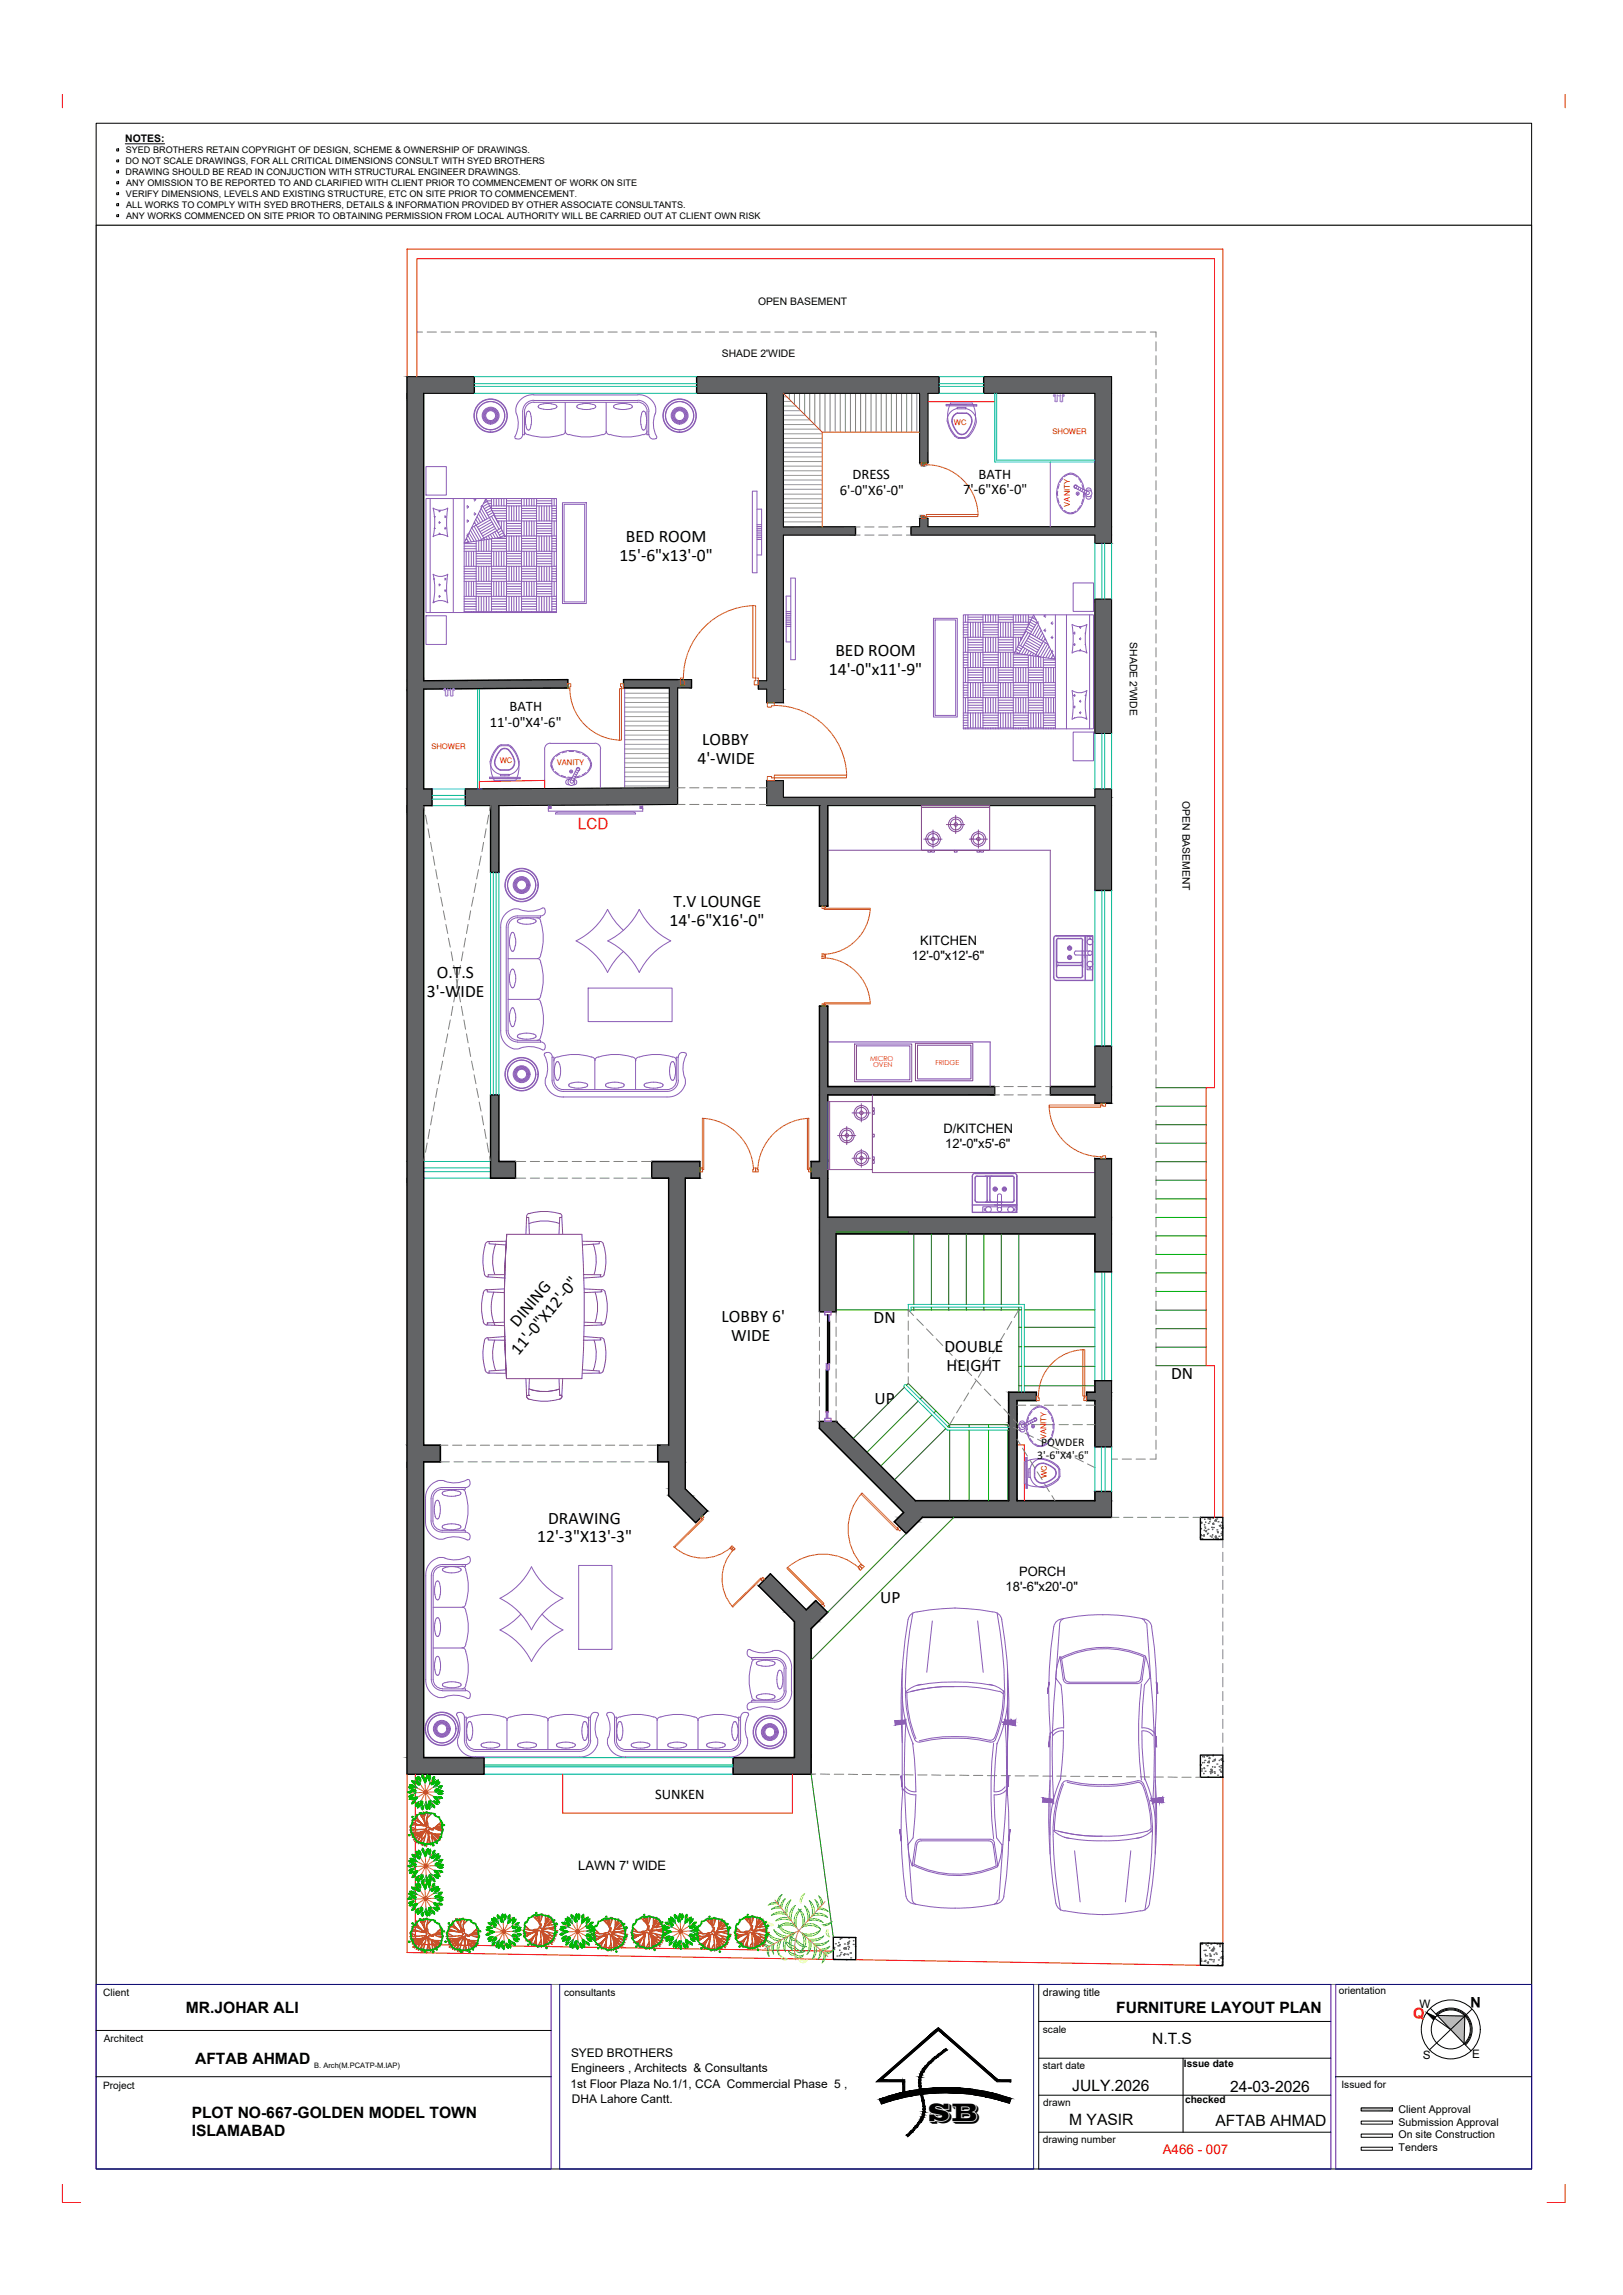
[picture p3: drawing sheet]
<svg xmlns="http://www.w3.org/2000/svg" width="297mm" height="420mm" viewBox="0 0 297 420" stroke-linecap="round" stroke-linejoin="round" font-family="sans-serif">
<defs><g id="words">
<text font-size="4.7" x="169.9" y="388.3">SB</text>
<g font-size="3.2">
<text x="114.5" y="99.3">BED ROOM</text>
<text x="113.4" y="102.7">15'-6&quot;x13'-0&quot;</text>
<text x="151.7" y="123.6">14'-0&quot;x11'-9&quot;</text>
<text x="152.9" y="120.1">BED ROOM</text>
<text x="128.5" y="136.4">LOBBY</text>
<text x="127.7" y="139.9">4'-WIDE</text>
<text x="123.3" y="166.1">T.V LOUNGE</text>
<text x="122.5" y="169.5">14'-6&quot;X16'-0&quot;</text>
<text x="80" y="179">O.T.S</text>
<text x="78.1" y="182.5">3'-WIDE</text>
<text x="94.7" y="243.1" transform="rotate(-50 94.7 243.1)">DINING</text>
<text x="132.1" y="242.1">LOBBY 6'</text>
<text x="133.8" y="245.4">WIDE</text>
<text x="159.9" y="242.3">DN</text>
<text x="94.9" y="248.2" transform="rotate(-50 94.9 248.2)">11'-0&quot;X12'-0&quot;</text>
<text x="172.8" y="247.6">DOUBLE</text>
<text x="173.2" y="251">HEIGHT</text>
<text x="160.1" y="257">UP</text>
<text x="214.3" y="252.4">DN</text>
<text x="100.3" y="278.9">DRAWING</text>
<text x="98.3" y="282.4">12'-3&quot;X13'-3&quot;</text>
<text x="161.1" y="293.5">UP</text>
</g>
<g font-size="2.9">
<text x="34" y="368.6">MR.JOHAR ALI</text>
<text x="204.3" y="368.6">FURNITURE LAYOUT PLAN</text>
<text x="35.7" y="378">AFTAB AHMAD</text>
<text x="210.8" y="374.2">N.T.S</text>
<text x="196.2" y="382.7">JULY.2026</text>
<text x="225.1" y="383">24-03-2026</text>
<text x="35.1" y="387.7">PLOT NO-667-GOLDEN MODEL TOWN</text>
<text x="195.7" y="389">M YASIR</text>
<text x="222.4" y="389.3">AFTAB AHMAD</text>
<text x="35.1" y="391.1">ISLAMABAD</text>
</g>
<text font-size="2.8" fill="#d00" x="105.8" y="151.8">LCD</text>
<g font-size="2.7">
<text x="156" y="87.7">DRESS</text>
<text x="179.1" y="87.7">BATH</text>
<text x="153.7" y="90.6">6'-0&quot;X6'-0&quot;</text>
<text x="176.3" y="90.5">7'-6&quot;X6'-0&quot;</text>
<text x="93.2" y="130.2">BATH</text>
<text x="89.6" y="133.1">11'-0&quot;X4'-6&quot;</text>
<text x="119.9" y="329.4">SUNKEN</text>
<text x="271" y="365.5" transform="rotate(-180 271 365.5)">N</text>
</g>
<text font-size="2.7" fill="#f00" x="258.6" y="369.5" transform="rotate(4 258.6 369.5)">Q</text>
<text font-size="2.5" fill="#f00" x="212.8" y="394.4">A466 - 007</text>
<g font-size="2.4">
<text x="168.4" y="173">KITCHEN</text>
<text x="166.9" y="175.8">12'-0&quot;x12'-6&quot;</text>
<text x="172.7" y="207.4">D/KITCHEN</text>
<text x="173" y="210.2">12'-0&quot;x5'-6&quot;</text>
<text x="184.1" y="291.3">18'-6&quot;x20'-0&quot;</text>
<text x="186.5" y="288.5">PORCH</text>
<text x="105.8" y="342.3">LAWN 7' WIDE</text>
</g>
<g font-size="2.2">
<text x="104.5" y="376.6">SYED BROTHERS</text>
<text x="104.4" y="382.2">1st Floor Plaza No.1/1, CCA Commercial Phase 5 ,</text>
<text x="104.5" y="379.3">Engineers , Architects &amp; Consultants</text>
<text x="104.7" y="384.9">DHA Lahore Cantt.</text>
</g>
<g font-size="2.1">
<text x="189.9" y="267.1">3'-6&quot;X4'-6&quot;</text>
<text x="190.5" y="264.8">POWDER</text>
<text x="259.8" y="367.6">W</text>
<text x="260.4" y="377" transform="rotate(2 260.4 377)">S</text>
<text x="269.4" y="376.8">E</text>
</g>
<g font-size="2">
<text x="190.9" y="365.5">drawing title</text>
<text x="255.9" y="386.8">Client Approval</text>
<text x="255.9" y="389.1">Submission Approval</text>
<text x="255.9" y="391.5">On site Construction</text>
<text x="256" y="393.8">Tenders</text>
</g>
<g font-size="1.9">
<text x="22.9" y="25.9">NOTES:</text>
<text x="138.7" y="55.8">OPEN BASEMENT</text>
<text x="132.1" y="65.4">SHADE 2'WIDE</text>
<text x="206.8" y="117.6" transform="rotate(90 206.8 117.6)">SHADE 2'WIDE</text>
<text x="216.4" y="146.7" transform="rotate(90 216.4 146.7)">OPEN BASEMENT</text>
<text x="18.9" y="365.5">Client</text>
<text x="103.2" y="365.4">consultants</text>
<text x="245" y="365.1">orientation</text>
<text x="19" y="373.9">Architect</text>
<text x="190.9" y="372.3">scale</text>
<text x="18.9" y="382.4">Project</text>
<text x="190.9" y="378.7">start date</text>
<text x="216.7" y="378.4">Issue date</text>
<text x="245.5" y="382.2">Issued for</text>
<text x="190.9" y="385.6">drawn</text>
<text x="216.9" y="385.1">checked</text>
<text x="190.9" y="392.3">drawing number</text>
</g>
<g font-size="1.7">
<text x="23" y="30">DO NOT SCALE DRAWINGS, FOR ALL CRITICAL DIMENSIONS CONSULT WITH SYED BROTHERS</text>
<text x="23" y="28">SYED BROTHERS RETAIN COPYRIGHT OF DESIGN, SCHEME &amp; OWNERSHIP OF DRAWINGS.</text>
<text x="23" y="32">DRAWING SHOULD BE READ IN CONJUCTION WITH STRUCTURAL ENGINEER DRAWINGS.</text>
<text x="23.1" y="36">VERIFY DIMENSIONS, LEVELS AND EXISTING STRUCTURE, ETC ON SITE PRIOR TO COMMENCEMENT.</text>
<text x="23.1" y="34">ANY OMISSION TO BE REPORTED TO AND CLARIFIED WITH CLIENT PRIOR TO COMMENCEMENT OF WORK ON SITE</text>
<text x="23.1" y="38">ALL WORKS TO COMPLY WITH SYED BROTHERS, DETAILS &amp; INFORMATION PROVIDED BY OTHER ASSOCIATE CONSULTANTS.</text>
<text x="23.1" y="40">ANY WORKS COMMENCED ON SITE PRIOR TO OBTAINING PERMISSION FROM LOCAL AUTHORITY WILL BE CARRIED OUT AT CLIENT OWN RISK</text>
</g>
<g font-size="1.4" fill="#d00">
<text x="174.6" y="77.9">WC</text>
<text x="192.6" y="79.5">SHOWER</text>
<text x="195.8" y="92.8" transform="rotate(-90 195.8 92.8)">VANITY</text>
<text x="78.9" y="137.2">SHOWER</text>
<text x="91.5" y="139.7">WC</text>
<text x="101.9" y="140">VANITY</text>
<text x="191.5" y="263.5" transform="rotate(-90 191.5 263.5)">VANITY</text>
<text x="191.6" y="270.6" transform="rotate(-90 191.6 270.6)">WC</text>
</g>
<text font-size="1.4" x="57.5" y="378.6">B. Arch(M.PCATP-M.IAP)</text>
<g font-size="1.2" fill="#f00">
<text x="159.2" y="194.3">MICRO</text>
<text x="159.8" y="195.4">OVEN</text>
<text x="171.2" y="195">FRIDGE</text>
</g>
</g></defs>
<!-- layer: Wall -->
<g fill="#636466" stroke="#636466" stroke-width=".18">
<path d="M184.6 258.9l1.3 1.3h-1.3z"/>
<path d="M184.6 258.9h1.5v1.3z"/>
<path d="M164.5 277.8h4.3l-.8 .8z"/>
<path d="M141 288.1l2.2 2.2h-4.4z"/>
<path d="M147.6 294.7l1.7-1.7 1.7 1.7z"/>
<path d="M168.3 84.8h.1z"/>
<path d="M169.7 94.9h.1z"/>
<path d="M169.1 94.9h.4z"/>
<path d="M168.6 94.9h.5z"/>
<path d="M200.4 96.4h3z"/>
<path d="M143.4 96.5l13.2-.1z"/>
<path d="M77.5 124.6l26.4-.2v.2z"/>
<path d="M85.2 144.4h2.2z"/>
<path d="M122.4 273.8h4.3l2.8 2.8z"/>
<path d="M220.4 278.1h.2z"/>
<path d="M220.4 279.1h.1z"/>
<path d="M221.9 277.9h.2z"/>
<path d="M222 278.8v.2z"/>
<path d="M223.5 278.7h.2z"/>
<path d="M221.9 281h.1z"/>
<path d="M223.5 279.7h.1z"/>
<path d="M223.4 280.8h.2z"/>
<path d="M153.6 357h.2z"/>
<path d="M155.3 355.7v.2z"/>
<path d="M153.7 358v.1z"/>
<path d="M155.2 356.8h.2z"/>
<path d="M155.2 357.8h.1z"/>
<path d="M221.9 322.5h.2z"/>
<path d="M220.2 324.7h.2z"/>
<path d="M221.9 323.5h.1z"/>
<path d="M223.5 322.2h.1z"/>
<path d="M223.4 323.3h.2z"/>
<path d="M220.6 358.1h.2z"/>
<path d="M220.5 359.1h.2z"/>
<path d="M222.2 357.8h.1z"/>
<path d="M222.5 278.4h.2z"/>
<path d="M219.8 279.9h.1z"/>
<path d="M223.6 279.4h.2z"/>
<path d="M219.7 281h.2z"/>
<path d="M222.9 280.5v.2z"/>
<path d="M223.6 280.5h.2z"/>
<path d="M222.8 281.7h.2z"/>
<path d="M220.1 321.6h.1z"/>
<path d="M222 321.4h.2z"/>
<path d="M221.2 322.5h.1z"/>
<path d="M220.5 323.7v.2z"/>
<path d="M222.3 323.5h.1z"/>
<path d="M223.1 323.4h.2z"/>
<path d="M223.4 324.4h.2z"/>
<path d="M152.6 356.9h.2z"/>
<path d="M154.6 356.6h.2z"/>
<path d="M155.3 356.5h.2z"/>
<path d="M153.8 357.8h.2z"/>
<path d="M155.7 357.5h.2z"/>
<path d="M222.1 356.5h.1z"/>
<path d="M223.2 356.4h.2z"/>
<path d="M200.4 252.8l3 2.1v-2.1zM200.4 252.8l3 2.1h-3z"/>
<path d="M198.9 254.9l4.5 .7v-.7zM198.9 254.9l4.5 .7h-4.5z"/>
<path d="M198.9 255.6l4.5 .8v-.8zM198.9 255.6l4.5 .8h-4.5z"/>
<path d="M184.6 254.9l5.1 1.5v-1.5zM184.6 254.9l5.1 1.5h-5.1z"/>
<path d="M184.6 256.4l1.5 2.5v-2.5zM184.6 256.4l1.5 2.5h-1.5z"/>
<path d="M184.6 258.9l1.3 1.3h.2zM185.9 260.2h.2v.3z"/>
<path d="M184.6 260.2l1.5 .3-.2-.3zM184.6 260.2l1.5 .3h-1.5z"/>
<path d="M184.6 260.5l1.5 .5v-.5zM184.6 260.5l1.5 .5h-1.5z"/>
<path d="M184.6 261l1.5 .3v-.3zM184.6 261l1.5 .3h-1.3z"/>
<path d="M150 260.2l4.3 1.3-1.3-1.3zM150 260.2l4.3 1.3h-4.3z"/>
<path d="M200.4 256.4l3 8.5v-8.5zM200.4 256.4l3 8.5h-3z"/>
<path d="M200.4 273.1l3 1.6v-1.6zM200.4 273.1l3 1.6h-3z"/>
<path d="M184.6 261.3l1.5 13.4v-13.4zM184.6 261.3l1.5 13.4h-1.5z"/>
<path d="M150 261.5l17.5 13.2-13.2-13.2zM150 261.5l17.5 13.2h-4.3z"/>
<path d="M163.2 274.7l40.2 2.2v-2.2zM163.2 274.7l40.2 2.2h-38z"/>
<path d="M165.4 276.9l38 .9v-.9zM165.4 276.9l38 .9h-38.9z"/>
<path d="M163.7 278.6h4.3l-3.5-.8zM163.7 278.6h4.3l-2.2 2.2z"/>
<path d="M138.8 290.3l8.8 4.4-4.4-4.4zM138.8 290.3l8.8 4.4h-4.4z"/>
<path d="M143.2 294.7l8.3 .5-.5-.5zM143.2 294.7l8.3 .5h-7.8z"/>
<path d="M143.7 295.2l6 1.7 1.8-1.7zM143.7 295.2l6 1.7h-4.3z"/>
<path d="M145.4 296.9l3 1.3 1.3-1.3zM145.4 296.9l3 1.3h-3z"/>
<path d="M145.4 298.2l3 23.6v-23.6zM145.4 298.2l3 23.6h-3z"/>
<path d="M134.2 321.8l14.2 3v-3zM134.2 321.8l14.2 3h-14.2z"/>
<path d="M180 69l23.4 3v-3zM180 69l23.4 3h-23.4z"/>
<path d="M127.5 69l44.4 3v-3zM127.5 69l44.4 3h-44.4z"/>
<path d="M74.5 69l12.3 3v-3zM74.5 69l12.3 3h-12.3z"/>
<path d="M168.3 72l1.5 12.8v-12.8zM168.3 72l1.5 12.8h-1.5z"/>
<path d="M168.3 84.8h1.2zM168.3 84.8h1.5z"/>
<path d="M168.6 84.8h.5zM169.1 84.8h.4z"/>
<path d="M168.3 84.8h.8zM168.3 84.8h1.2z"/>
<path d="M169.1 84.8h.4zM168.6 84.8h.9z"/>
<path d="M168.3 84.8h.1zM168.3 84.8h.3z"/>
<path d="M168.6 84.8l.9 .3v-.3zM168.6 84.8l.9 .3h-.9z"/>
<path d="M168.6 85.1l.5 .2v-.2zM168.6 85.1l.5 .2h-.5z"/>
<path d="M168.6 94.4l.5 .2v-.2zM168.6 94.4l.5 .2h-.5z"/>
<path d="M168.6 94.6l.9 .3v-.3zM168.6 94.6l.9 .3h-.9z"/>
<path d="M169.7 94.9h.1zM169.5 94.9h.3z"/>
<path d="M168.6 94.9h.5zM168.6 94.9h.9z"/>
<path d="M169.1 94.9h.7zM168.6 94.9h1.2z"/>
<path d="M168.6 94.9h1.2zM168.3 94.9h1.5z"/>
<path d="M200.4 72l3 24.4v-24.4zM200.4 72l3 24.4h-3zM169.8 96.4h33.6z"/>
<path d="M168.3 94.9l1.5 1.5v-1.5zM168.3 94.9l1.5 1.5h-1.5z"/>
<path d="M168.3 96.4h35.1zM168.3 96.4h35.1zM168.3 96.4h35.1zM166.7 96.4h36.7z"/>
<path d="M140.3 72l3.1 24.4v-24.4zM140.3 72l3.1 24.4h-3.1z"/>
<path d="M140.3 96.4l3.1 .1zM140.3 96.4l3.1 .1z"/>
<path d="M166.7 96.4l36.7 1.6v-1.6zM166.7 96.4l36.7 1.6h-36.7z"/>
<path d="M140.3 96.5l16.3 1.5v-1.5zM140.3 96.5l16.3 1.5h-16.3z"/>
<path d="M200.4 98l3 1.5v-1.5zM200.4 98l3 1.5h-3z"/>
<path d="M74.5 72l3 52.4v-52.4zM74.5 72l3 52.4h-3z"/>
<path d="M140.3 98l3.1 26.6v-26.6zM140.3 98l3.1 26.6h-3.1z"/>
<path d="M74.5 124.4l3 .2v-.2zM74.5 124.4l3 .2h-3z"/>
<path d="M114.1 124.4l12.5 1.5v-1.5zM114.1 124.4l12.5 1.5h-12.5z"/>
<path d="M74.5 124.6l29.4 1.3v-1.3zM74.5 124.6l29.4 1.3h-29.4z"/>
<path d="M138.8 124.6l4.6 1.6v-1.6zM138.8 124.6l4.6 1.6h-4.6z"/>
<path d="M74.5 125.9l3 .3 26.4-.3zM74.5 125.9l3 .3h-3z"/>
<path d="M140.3 126.2l3.1 2.5v-2.5zM140.3 126.2l3.1 2.5h-3.1z"/>
<path d="M122.5 125.9l1.5 18.3v-18.3zM122.5 125.9l1.5 18.3h-1.5z"/>
<path d="M122.5 144.2l1.5 .2v-.2zM87.7 144.4l34.8-.2 1.5 .2z"/>
<path d="M87.7 144.4h36.3zM87.7 144.4h36.3z"/>
<path d="M74.5 126.2l3 18.2v-18.2zM74.5 126.2l3 18.2h-3z"/>
<path d="M200.4 144.4l3 1.6v-1.6zM200.4 144.4l3 1.6h-3z"/>
<path d="M140.3 142.9l3.1 3.1v-3.1zM140.3 142.9l3.1 3.1h-3.1z"/>
<path d="M85.2 144.4l38.8 2.9v-2.9zM85.2 144.4l38.8 2.9h-38.8z"/>
<path d="M140.3 146l63.1 1.5v-1.5zM140.3 146l63.1 1.5h-63.1z"/>
<path d="M85.2 147.3l6.1 .2 32.7-.2zM85.2 147.3l6.1 .2h-6.1z"/>
<path d="M74.5 144.4l4.6 3.1v-3.1zM74.5 144.4l4.6 3.1h-4.6z"/>
<path d="M89.8 147.5l1.5 12.2v-12.2zM89.8 147.5l1.5 12.2h-1.5z"/>
<path d="M200.4 147.5l3 15.5v-15.5zM200.4 147.5l3 15.5h-3z"/>
<path d="M150 147.5l1.5 18.4v-18.4zM150 147.5l1.5 18.4h-1.5z"/>
<path d="M200.4 191.5l3 7.4v-7.4zM200.4 191.5l3 7.4h-3z"/>
<path d="M150 184.2l1.5 14.7v-14.7zM150 184.2l1.5 14.7h-1.5z"/>
<path d="M192.2 198.9l11.2 1.5v-1.5zM192.2 198.9l11.2 1.5h-11.2z"/>
<path d="M150 198.9l32.1 1.5v-1.5zM150 198.9l32.1 1.5h-32.1z"/>
<path d="M200.4 200.4l3 1.6v-1.6zM200.4 200.4l3 1.6h-3z"/>
<path d="M150 200.4l1.5 12.2v-12.2zM150 200.4l1.5 12.2h-1.5z"/>
<path d="M89.8 200.4l1.5 12.2v-12.2zM89.8 200.4l1.5 12.2h-1.5z"/>
<path d="M74.5 147.5l3 65.1v-65.1zM74.5 147.5l3 65.1h-3z"/>
<path d="M148.4 212.6l3.1 3.1v-3.1zM148.4 212.6l3.1 3.1h-3.1z"/>
<path d="M119.3 212.6l8.8 3.1v-3.1zM119.3 212.6l8.8 3.1h-8.8z"/>
<path d="M89.8 212.6l4.5 3.1v-3.1zM89.8 212.6l4.5 3.1h-4.5z"/>
<path d="M74.5 212.6l3 3.1v-3.1zM74.5 212.6l3 3.1h-3z"/>
<path d="M200.4 212.1l3 10.7v-10.7zM200.4 212.1l3 10.7h-3z"/>
<path d="M150 215.7l1.5 7.1v-7.1zM150 215.7l1.5 7.1h-1.5z"/>
<path d="M150 222.8l53.4 3.1v-3.1zM150 222.8l53.4 3.1h-53.4z"/>
<path d="M200.4 225.9l3 6.9v-6.9zM200.4 225.9l3 6.9h-3z"/>
<path d="M150 225.9l3 14.3v-14.3zM150 225.9l3 14.3h-3z"/>
<path d="M122.4 215.7l3 48.9v-48.9zM122.4 215.7l3 48.9h-3z"/>
<path d="M74.5 215.7l3 48.9v-48.9zM74.5 215.7l3 48.9h-3z"/>
<path d="M120.4 264.6l5 3v-3zM120.4 264.6l5 3h-5z"/>
<path d="M74.5 264.6l6.1 3v-3zM74.5 264.6l6.1 3h-6.1z"/>
<path d="M122.4 267.6l3 5v-5zM122.4 267.6l3 5h-3z"/>
<path d="M122.4 272.6l4.3 1.2-1.3-1.2zM122.4 272.6l4.3 1.2h-4.3z"/>
<path d="M122.4 273.8l2.7 2.8h4.4zM125.1 276.6h4.4l-2.2 2.2z"/>
<path d="M74.5 267.6l3 54.2v-54.2zM74.5 267.6l3 54.2h-3z"/>
<path d="M74.5 321.8l14.1 3v-3zM74.5 321.8l14.1 3h-14.1z"/>
<path d="M200.4 109.7l3 24.6v-24.6zM200.4 109.7l3 24.6h-3z"/>
<circle cx="220.4" cy="280.2" r=".07"/>
<circle cx="220.4" cy="281.2" r=".07"/>
<circle cx="222" cy="280" r=".07"/>
<circle cx="223.5" cy="281.8" r=".07"/>
<circle cx="153.8" cy="355" r=".07"/>
<circle cx="153.8" cy="356" r=".07"/>
<circle cx="155.4" cy="354.8" r=".07"/>
<circle cx="220.4" cy="321.6" r=".07"/>
<circle cx="220.4" cy="322.7" r=".07"/>
<circle cx="222" cy="321.4" r=".07"/>
<circle cx="220.4" cy="323.7" r=".07"/>
<circle cx="221.9" cy="324.5" r=".07"/>
<circle cx="223.5" cy="324.3" r=".07"/>
<circle cx="223.4" cy="325.3" r=".07"/>
<circle cx="220.8" cy="356" r=".07"/>
<circle cx="220.7" cy="357" r=".07"/>
<circle cx="222.3" cy="355.8" r=".07"/>
<circle cx="222.3" cy="356.8" r=".07"/>
<circle cx="222.2" cy="358.8" r=".07"/>
<circle cx="223.8" cy="358.6" r=".07"/>
<circle cx="223.7" cy="359.7" r=".07"/>
<circle cx="220.7" cy="278.7" r=".07"/>
<circle cx="221.4" cy="278.6" r=".07"/>
<circle cx="220.6" cy="279.8" r=".07"/>
<circle cx="221.8" cy="279.6" r=".07"/>
<circle cx="221" cy="280.8" r=".07"/>
<circle cx="222.1" cy="281.8" r=".07"/>
<circle cx="220.9" cy="321.5" r=".07"/>
<circle cx="220.1" cy="322.7" r=".07"/>
<circle cx="223.2" cy="322.3" r=".07"/>
<circle cx="221.6" cy="324.7" r=".07"/>
<circle cx="222.4" cy="324.6" r=".07"/>
<circle cx="153.5" cy="355.6" r=".07"/>
<circle cx="155.5" cy="355.4" r=".07"/>
<circle cx="156.2" cy="355.3" r=".07"/>
<circle cx="156.6" cy="356.4" r=".07"/>
<circle cx="154.6" cy="357.7" r=".07"/>
<circle cx="155" cy="358.8" r=".07"/>
<circle cx="221.4" cy="356.6" r=".07"/>
<circle cx="220.6" cy="357.8" r=".07"/>
</g>
<!-- layer: boundry -->
<path d="M74.5 69v-23.4h149.3v232.2M76.3 69v-21.6h146v151.7h-1.5v50.9h1.5v27.8M169.8 73.5h12.3M99.7 144.2v-1.3l-12 .2v1.3M186.1 264.5h1.4v10.2M74.5 324.8v32.7l78 1.2M76 324.8v31.2l76.6 1.2M103 324.8v7.1h42v-7.1M223.8 325.4v30.4M156.6 358.8l63.1 1" fill="none" stroke="#f00" stroke-width=".18"/>
<!-- layer: Wall -->
<g fill="none" stroke="#000" stroke-width=".25">
<path d="M74.5 69v255.8h14.1v-3M77.5 72v52.6l26.4-.2v1.5l-26.4 .3v18.2h1.6v3.1h-1.6v117.1M86.8 69v3M127.5 69v3M171.9 69v3M180 69v3M156.6 96.4v1.6M166.7 96.4v1.6M124 124.4h-9.9v1.5h8.4M126.6 124.4v1.5M138.8 124.6v1.6M85.2 144.4v3.1"/>
<path d="M89.8 147.5v12.2h1.5v-12.2M150 147.5v18.4M151.5 147.5v18.4M200.4 163h3M150 184.2v28.4M151.5 184.2v14.7M200.4 191.5h3M91.3 212.6v-12.2h-1.5v15.3M94.3 212.6v3.1M119.3 212.6v3.1M122.4 215.7v48.9M125.4 215.7v56.9l4.1 4-2.2 2.2-4.9-5v-6.2h-2"/>
<path d="M128.1 212.6v3.1M148.4 212.6v3.1M150 215.7v24.5h3v-14.3M151.5 200.4v22.4M200.4 232.8h3M189.7 254.9v1.5M198.9 254.9v1.5M200.4 252.8h3M77.5 267.6v54.2M153 260.2h.1M153 260.2l14.5 14.5M153 260.2h-3v1.3l15.4 15.4"/>
<path d="M163.7 278.6l2.1 2.2M200.4 273.1h3M200.4 264.9h3M219.7 277.8h4.1v4.1h-4.1zM147.6 294.7l-6.6-6.6-2.2 2.2 6.6 6.6M149.3 293l2.2 2.2M134.2 324.8h14.2M219.7 321.3h4.1v4.1h-4.1zM152.5 354.7h4.1v4.1l-4.1-.1zM219.7 355.7l4.1 .1v4.1l-4.1-.1z"/>
</g>
<!-- layer: WIN -->
<g fill="none" stroke="#00b8b8" stroke-width=".18">
<path d="M86.8 72h40.7M86.8 70.7h40.7M86.8 69h40.7M86.8 70.2h40.7M171.9 72h8.1M171.9 70.7h8.1M171.9 69h8.1M171.9 70.2h8.1M182.1 72v12.6h18.3M182.4 72v12.2h18M200.4 99.5v10.2M201.7 99.5v10.2"/>
<path d="M202.2 99.5v10.2M203.4 99.5v10.2M87.4 126.2v18.2h.9M87.7 126.2v18.2M200.4 134.3v10.1M201.7 134.3v10.1M202.2 134.3v10.1M203.4 134.3v10.1M79.1 144.4h6.1M79.1 145.6h6.1M79.1 147.5h6.1M79.1 146.3h6.1"/>
<path d="M89.8 159.7v40.7M90.3 159.7v40.7M90.8 159.7v40.7M91.3 159.7v40.7M200.4 163v28.5M201.7 163v28.5M202.2 163v28.5M203.4 163v28.5M77.5 212.6h12.3M77.5 213.8h12.3M77.5 215.7h12.3M77.5 214.5h12.3"/>
<path d="M166.7 239.8v-.5h20.3v15.6M166.8 239.8a.28 .28 0 0 1-.3 .3 .28 .28 0 0 1-.3-.3v-1h21.3v16.1M200.4 232.8v20M201.7 232.8v20M202.2 232.8v20M203.4 232.8v20M165.9 253.6l7.7 7.7h11.2M165.9 253.6a.28 .28 0 0 0-.4 0 .28 .28 0 0 0 0 .4l7.9 7.8h11.2M200.4 264.9v8.2M201.6 264.9v8.2M202.3 264.9v8.2M203.4 264.9v8.2"/>
</g>
<!-- layer: THIN -->
<g fill="none" stroke="#808080" stroke-width=".18">
<path d="M76.3 60.8h1M78.2 60.8h1.7M80.7 60.8h1.8M83.3 60.8h1.7M85.8 60.8h1.7M88.4 60.8h1.7M90.9 60.8h1.7M93.5 60.8h1.7M96 60.8h1.7M98.5 60.8h1.7M101.1 60.8h1.7M103.7 60.8h1.7"/>
<path d="M106.2 60.8h1.7M108.7 60.8h1.7M111.3 60.8h1.7M113.8 60.8h1.7M116.4 60.8h1.7M118.9 60.8h1.7M121.4 60.8h1.7M124 60.8h1.7M126.6 60.8h1.7M129.1 60.8h1.7M131.6 60.8h1.7M134.2 60.8h1.7"/>
<path d="M136.7 60.8h1.7M139.3 60.8h1.7M141.8 60.8h1.7M144.3 60.8h1.7M146.9 60.8h1.7M149.5 60.8h1.7M152 60.8h1.7M154.5 60.8h1.7M157.1 60.8h1.7M159.6 60.8h1.7M162.2 60.8h1.7M164.7 60.8h1.7"/>
<path d="M167.2 60.8h1.7M169.8 60.8h1.7M172.4 60.8h1.7M174.9 60.8h1.7M177.4 60.8h1.7M180 60.8h1.7M182.5 60.8h1.7M185.1 60.8h1.7M187.6 60.8h1.7M190.1 60.8h1.7M192.7 60.8h1.7M195.3 60.8h1.7"/>
<path d="M197.8 60.8h1.7M200.3 60.8h1.7M202.9 60.8h1.7M205.4 60.8h1.7M208 60.8h1.7M210.5 60.8h1.1v.9M211.6 62.6v1.7M211.6 65.1v1.7M211.6 67.6v1.7M211.6 70.2v1.7M211.6 72.8v1.7M211.6 75.3v1.7"/>
<path d="M211.6 77.9v1.6M156.6 98h.8M156.6 96.5h.8M158.3 98h1.7M158.3 96.5h1.7M160.8 98h1.7M160.8 96.5h1.7M163.4 98h1.6M165 96.4l-1.6 .1M165.9 98h.8M165.9 96.4h.8M211.6 80.4v1.7"/>
<path d="M211.6 82.9v1.7M211.6 85.5v1.7M211.6 88v1.7M211.6 90.6v1.7M211.6 93.1v1.7M211.6 95.7v1.7M211.6 98.2v1.7M211.6 100.8v1.6M211.6 103.3v1.7M211.6 105.8v1.7M211.6 108.4v1.7M211.6 111v1.6"/>
<path d="M211.6 113.5v1.7M211.6 116v1.7M211.6 118.6v1.7M211.6 121.1v1.7M211.6 123.7v1.6M211.6 126.2v1.7M211.6 128.7v1.8M211.6 131.3v1.7M211.6 133.9v1.7M211.6 136.4v1.7M211.6 138.9v1.7M77.5 147.5l.2 .9"/>
<path d="M77.9 149.2l.3 1.7M78.3 151.7l.3 1.7M78.8 154.2l.3 1.7M79.3 156.7l.3 1.7M79.7 159.2l.3 1.7M87.6 159.2l-.4 1.7M88 156.7l-.3 1.7M88.5 154.2l-.3 1.7M89 151.7l-.3 1.7M89.4 149.2l-.3 1.7M89.8 147.5l-.2 .9M124 147.3h1.4"/>
<path d="M124 144.2h1.4M126.2 147.3h1.7M126.2 144.2h1.7M128.8 147.3h1.7M128.8 144.2h1.7M131.3 147.3h1.7M131.3 144.2h1.7M133.8 147.3h1.8M133.8 144.2h1.8M136.4 147.3h1.7M136.4 144.2h1.7M139 147.3h1.3"/>
<path d="M139 144.2h1.3M211.6 141.5v1.7M211.6 144v1.7M211.6 146.6v1.7M211.6 149.1v1.7M211.6 151.7v1.7M211.6 154.2v1.7M211.6 156.8v1.7M211.6 159.3v1.7M80.2 161.7l.3 1.7M80.7 164.3l.3 1.6M81.1 166.8l.4 1.6"/>
<path d="M81.6 169.2l.3 1.7M82.1 171.7l.3 1.7M82.6 174.2l.3 1.7M83 176.7l.3 1.7M83.5 179.2l.3 1.7M83.8 179.2l-.3 1.7M84.3 176.7l-.3 1.7M84.7 174.2l-.3 1.7M85.2 171.7l-.3 1.7M85.7 169.2l-.3 1.7M86.1 166.8l-.3 1.6M86.6 164.3l-.3 1.6"/>
<path d="M87.1 161.7l-.3 1.7M211.6 161.8v1.7M211.6 164.4v1.7M211.6 166.9v1.7M211.6 169.5v1.7M211.6 172v1.7M211.6 174.6v1.7M211.6 177.1v1.7M211.6 179.7v1.7M80 199.3l-.3 1.6M80.5 196.8l-.3 1.6M81 194.3l-.3 1.6"/>
<path d="M81.5 191.8l-.4 1.6M81.9 189.3l-.3 1.6M82.4 186.7l-.3 1.7M82.9 184.2l-.3 1.7M83.3 181.7l-.3 1.7M84 181.7l.3 1.7M84.4 184.2l.3 1.7M84.9 186.7l.3 1.7M85.4 189.3l.3 1.6M85.8 191.8l.3 1.6M86.3 194.3l.3 1.6M86.8 196.8l.3 1.6"/>
<path d="M87.2 199.3l.4 1.6M182.1 198.9h.8M183.8 198.9h1.6M186.3 198.9h1.7M188.8 198.9h1.7M191.4 198.9h.8M211.6 182.2v1.7M211.6 184.7v1.7M211.6 187.3v1.7M211.6 189.8v1.8M211.6 192.4v1.7M211.6 194.9v1.7"/>
<path d="M211.6 197.5v1.7M77.7 211.8l-.2 .8M78.2 209.3l-.3 1.6M78.6 206.8l-.3 1.6M79.1 204.3l-.3 1.7M79.6 201.8l-.3 1.6M87.7 201.8l.3 1.6M88.2 204.3l.3 1.7M88.7 206.8l.3 1.6M89.1 209.3l.3 1.6M89.6 211.8l.2 .8M94.3 215.7h1.9"/>
<path d="M94.3 212.6h1.9M97.1 215.7h1.6M97.1 212.6h1.6M99.6 215.7h1.7M99.6 212.6h1.7M102.1 215.7h1.8M102.1 212.6h1.8M104.7 215.7h1.7M104.7 212.6h1.7M107.3 215.7h1.7M107.3 212.6h1.7M109.8 215.7h1.7"/>
<path d="M109.8 212.6h1.7M112.3 215.7h1.7M112.3 212.6h1.7M114.9 215.7h1.7M114.9 212.6h1.7M117.4 215.7h1.9M117.4 212.6h1.9M182.1 200.4h.8M183.8 200.4h1.6M186.3 200.4h1.7M188.8 200.4h1.7M191.4 200.4h.8"/>
<path d="M211.6 200v1.7M211.6 202.6v1.7M211.6 205.1v1.7M211.6 207.6v1.7M211.6 210.2v1.7M211.6 212.8v1.7M211.6 215.3v1.7M211.6 217.8v1.7M186.5 239.8l-.9 1.4M211.6 220.4v1.7M211.6 222.9v1.7M211.6 225.5v1.7"/>
<path d="M211.6 228v1.7M211.6 230.6v1.7M211.6 233.1v1.7M211.6 235.7v1.7M211.6 238.2v1.7M150 240.2v1.9M150 243v1.7M150 245.5v1.7M150 248.1v1.7M150 250.6v1.7M150 253.2v1.6M150 255.7v1.7"/>
<path d="M150 258.2v2M153 240.2v1.9M153 243v1.7M153 245.5v1.7M153 248.1v1.7M153 250.6v1.7M153 253.2v1.6M153 255.7v1.7M153 258.2v2M166.2 241.9v1.6M166.2 244.4v1.7M166.2 247v1.7"/>
<path d="M166.2 249.5v1.7M166.2 252.1v1.2M167.2 240.8l-1-1v1.2M167.8 241.5l1.2 1.2M169.6 243.3l1.2 1.2M171.4 245.1l1.1 1.2M173.1 246.9l1.2 1.3M174.7 259.4l-.9 1.4M174.9 248.8l1.2 1.2M176 257.2l-.9 1.5M176.6 250.6l1.2 1.2M177.3 255l-.9 1.5"/>
<path d="M178.4 252.4l1.2 1.3M178.6 252.9l-.9 1.4M179.9 250.7l-.8 1.4M180.2 254.3l1.1 1.2M181.2 248.5l-.8 1.4M181.9 256.1l1.2 1.2M182.5 246.3l-.8 1.5M183.7 257.9l1.2 1.3M183.8 244.1l-.8 1.5M185.2 241.9l-.9 1.5M185.4 259.8l1.1 1h1.4M186.1 257.3h1.6"/>
<path d="M188.6 257.3h1.7M191.1 257.3h1.7M193.7 257.3h1.7M196.2 257.3h1.7M198.8 257.3h1.6M211.6 240.7v1.7M211.6 243.3v1.7M211.6 245.8v1.7M211.6 248.4v1.7M211.6 251v1.6M211.6 253.5v1.7M211.6 256v1.7"/>
<path d="M211.6 258.6v1.7M80.6 264.6h1.4M80.6 267.6h1.6M82.8 264.6h1.7M83.1 267.6h1.7M85.4 264.6h1.7M85.7 267.6h1.7M87.9 264.6h1.7M88.2 267.6h1.7M90.5 264.6h1.6M90.7 267.6h1.7M93 264.6h1.7"/>
<path d="M93.3 267.6h1.7M95.5 264.6h1.7M95.8 267.6h1.7M98.1 264.6h1.7M98.4 267.6h1.7M100.6 264.6h1.7M100.9 267.6h1.7M103.2 264.6h1.7M103.4 267.6h1.7M105.7 264.6h1.7M106 267.6h1.7M108.3 264.6h1.7"/>
<path d="M108.6 267.6h1.7M110.8 264.6h1.7M111.1 267.6h1.7M113.4 264.6h1.6M113.7 267.6h1.6M115.9 264.6h1.7M116.2 267.6h1.7M118.4 264.6h1.7M118.7 267.6h1.7M121 264.6h1.4M184.6 260.9l-.1-.1 .3 .5M185.5 261.3l1.3 .7"/>
<path d="M186.1 263.5l.6 .9M187.1 265.1l.9 1.5M187.6 262.4l1.5 .7M188.5 267.3l.9 1.4M188.8 260.8h1.6M189.8 269.5l.9 1.4M189.9 263.5l1.5 .7M191.2 271.7l.9 1.4M191.3 260.8h1.7M192.2 264.6l1.5 .8M192.5 273.8l.6 .9M193.8 260.8h1.7"/>
<path d="M194.5 265.8l1.5 .7M196.4 260.8h1.7M196.8 266.9l1.5 .7M199 260.8h1.4M199 268l1.4 .7M203.4 277.8h1.4M203.4 267.1h1.1M205.4 267.1h1.7M205.6 277.8h1.7M207.9 267.1h1.7M208.2 277.8h1.7M210.7 277.8h1.7"/>
<path d="M211.6 261.1v1.7M211.6 263.7v1.6M211.6 266.2v.9h-1.1M213.3 277.8h1.7M215.8 277.8h1.7M218.3 277.8h1.4M223.8 281.9v1.4M223.8 284.2v1.7M223.8 286.7v1.8M223.8 289.3v1.7M223.8 291.8v1.7M223.8 294.4v1.7"/>
<path d="M223.8 296.9v1.7M223.8 299.5v1.7M223.8 302v1.7M223.8 304.5v1.7M223.8 307.1v1.7M223.8 309.7v1.7M223.8 312.2v1.7M223.8 314.7v1.7M223.8 317.3v1.7M223.8 319.8v1.5M148.4 324.8h.9M150.1 324.8h1.7"/>
<path d="M152.7 324.8h1.7M155.3 324.8l1.7 .1M157.8 324.9h1.7M160.3 324.9h1.7M162.9 324.9h1.7M165.4 324.9l1.7 .1M168 325h1.7M170.5 325h1.7M173 325h1.7M175.6 325h1.7M178.2 325h1.7M180.7 325.1h1.7"/>
<path d="M183.2 325.1h1.7M185.8 325.1h1.7M188.3 325.1h1.7M190.9 325.2h1.7M193.4 325.2h1.7M195.9 325.2h1.7M198.5 325.2h1.7M201.1 325.2h1.7M203.6 325.2h1.7M206.1 325.3h1.7M208.7 325.3h1.7M211.2 325.3h1.7"/>
<path d="M213.8 325.3l1.7 .1M216.3 325.4h1.7M218.8 325.4h.9"/>
</g>
<!-- layer: Wall -->
<g fill="none" stroke="#000" stroke-width=".3">
<path d="M150 165.9h1.5M150 184.2h1.5M151.5 198.9h30.6M192.2 198.9h8.2M89.8 215.7h4.5M91.3 212.6h3M119.3 212.6h8.8M119.3 215.7h3.1M125.4 215.7h2.7M148.4 212.6h1.6M148.4 215.7h1.6M151.5 200.4h30.6"/>
<path d="M192.2 200.4h8.2M200.4 202h3M200.4 212.1h3M151.5 222.8h48.9M153 225.9h47.4v6.9M151.2 250.7v7.8M151.5 240.7v8.9M151.5 250.7v7.8M151.8 241.8v7.8M189.7 254.9h-5.1v19.8h-17.1M189.7 256.4h-3.6v18.3h14.3v-1.6M198.9 256.4h1.5v8.5"/>
<path d="M200.4 252.8v2.1h-1.5M77.5 264.6h3.1v3h-3.1M122.4 264.6h-2v3M165.4 276.9l-1.7 1.7M203.4 277.8h-34.6l-3 3M145.4 296.9v24.9h-11.2v3M149.3 293l-1.7 1.7M151.5 295.2l-3.1 3v26.6M77.5 321.8h11.1"/>
</g>
<!-- layer: fix -->
<g fill="none" stroke="#834a95" stroke-width=".18">
<path d="M151.5 155.7h40.7v43.2M168.6 147.5h12.5v8.2h-12.5zM168.6 147.8h12.5M169.1 153.6h3.3M169.8 155.7v.3h.5v-.3M170.5 155.7v.3h.5v-.3M170.8 151.9v3.4M173.2 151h3.4M174.7 155.7v.3h.5v-.3M174.9 149.3v3.3M177.4 153.6h3.3M178.8 155.7v.3h.5v-.3"/>
<path d="M179.1 151.9v3.4M179.5 155.7v.3h.5v-.3M151.5 190.8h29.7v8.1M156.4 191.1h10.5v6.9h-10.5zM156.7 191.5h9.8v6.2h-9.8zM167.5 191h10.5v6.9h-10.5zM167.9 191.3h9.8v6.2h-9.8zM151.5 201.7h8.2v12.4h-8.2zM151.8 201.7v12.4M153.3 207.9h3.3M155 206.2v3.4M155.9 203.8h3.4"/>
<path d="M155.9 212h3.4M157.6 202.1v3.3M157.6 210.4v3.3M159.7 203.5h.3v.5h-.3M159.7 202.8h.3v.5h-.3M159.7 207.6h.3v.6h-.3M159.7 211.8h.3v.5h-.3M159.7 212.5h.3v.5h-.3M159.7 200.4v14.3h40.7M88.5 236.7l-.4 2.3 .1 1.4 .3 1.5M88.5 236.5l-.1 .3M88.6 233.1a.66 .66 0 0 0 .6 .7"/>
<path d="M88.8 227.9l-.3 1.5-.1 1.5 .3 2.2M88.8 227.7v.2M89.1 236.1l-.5 .2-.1 .2M89.2 236.1v.4M89.2 236.5l3.1 .1M89.2 233.8l3.2 .2M89.4 227.3l-.4 .2-.1 .2M89.5 227.3v.4M89.5 227.7l3.1 .2M90.4 236.5a8.4 8.4 0 0 0 .2 6.1M90.7 227.8a8.4 8.4 0 0 0-.1 5.5M92.3 236l-3.3 .1"/>
<path d="M92.4 233.3l-3 .1v.3M92.7 227.2l-3.3 .1M92.7 226a206.1 206.1 0 0 0 0 26.4 210.7 210.7 0 0 1 0-26.4zM92.7 226h13.8a197.9 197.9 0 0 1 0 26.4h-13.8M96.4 222.9h.4l.1 3.1M96.4 222.7l-.1 3.3M96.8 222.1l-.4 .3v.3M96.8 224a8.4 8.4 0 0 1 5.6 0M97 222.1l-.2 .1M97 222.1a9.6 9.6 0 0 1 5.4 .1M102.4 222.9l-.1 3.1M102.4 222.1l.4 .3 .1 .3"/>
<path d="M102.5 222.9h.3M102.8 222.7l.2 3.3M106.6 227.2l3.3 .1h.2l.3 .4M106.8 233.3l3 .1M106.9 236l3.3 .1M108.6 227.8a8.4 8.4 0 0 1 .1 5.5M108.9 236.5a8.4 8.4 0 0 1 0 5.6M109.7 227.3v.4M109.7 227.7l-3.1 .2M109.8 233.4h.1M109.9 233.4v.3M110 236.5h.1"/>
<path d="M110 236.5l-3.1 .1M110.1 236.1v.4M110.1 233.8l-3.3 .2M110.2 236.1a.59 .59 0 0 1 .6 .7M110.4 227.7a9.6 9.6 0 0 1 .2 5.4M110.6 233.3l-.3 .4-.2 .1M110.6 233.1v.2M110.8 236.7l.3 2.3v1.4l-.3 1.5M88.4 241.9l.1 .3M88.5 242.2l.1 .2 .5 .2M88.7 245.6l-.3 2.2 .1 1.5 .3 1.5M88.7 245.4l-.1 .2"/>
<path d="M88.8 250.8v.2M88.9 251l.1 .2 .4 .2M89 242.6l3.3 .1M89.2 242.2h.1M89.2 244.9l-.4 .2-.1 .2M89.4 245v.3M89.4 245.3l3 .1M89.4 251.4h3.3M90.6 245.3a8.4 8.4 0 0 0 .1 5.6M92.3 242.1l-3.1 .1v.3M92.4 244.7l-3.2 .2M92.6 250.8l-3.1 .2v.4"/>
<path d="M96.3 252.4l.1 3.2 .2 .4 .2 .1M96.4 255.5h.4M96.8 255.4h.1M96.8 256.2h.2M96.8 254.3a8.4 8.4 0 0 0 5.5 0M96.9 252.4l-.1 3M102.3 252.4l.1 3M102.4 256.2a10.2 10.2 0 0 1-5.4 0M102.5 255.4h.1M102.5 255.5h.3M102.9 255.6l-.2 .4-.3 .1M103 252.4l-.2 3.3"/>
<path d="M106.6 250.8l3.1 .2v.4M106.8 244.7l3.3 .2M106.9 245.3h.1M106.9 242.1l3.1 .1M108.7 245.3a8.4 8.4 0 0 1-.1 5.6M109.8 245.3h.1M109.8 245.3l-3 .1M109.9 245v.3M110 242.2h.1M110.1 242.2v.3M110.1 244.9l.2 .1 .3 .3M110.4 251l-.3 .3-.2 .1h-3.3"/>
<path d="M110.4 250.8v.2M110.6 245.4v.2M110.6 245.6l.3 2.2-.1 1.5-.3 1.5M110.8 241.9a.58 .58 0 0 1-.6 .7l-3.3 .1"/>
<circle cx="170.8" cy="153.6" r=".32"/>
<circle cx="170.8" cy="153.6" r=".99"/>
<circle cx="170.8" cy="153.6" r="1.33"/>
<circle cx="174.9" cy="150.9" r=".32"/>
<circle cx="174.9" cy="150.9" r=".99"/>
<circle cx="174.9" cy="150.9" r="1.33"/>
<circle cx="179.1" cy="153.6" r=".32"/>
<circle cx="179.1" cy="153.6" r=".99"/>
<circle cx="179.1" cy="153.6" r="1.33"/>
<circle cx="155" cy="207.9" r=".32"/>
<circle cx="155" cy="207.9" r=".99"/>
<circle cx="155" cy="207.9" r="1.33"/>
<circle cx="157.7" cy="212" r=".32"/>
<circle cx="157.7" cy="203.7" r=".32"/>
<circle cx="157.7" cy="203.7" r=".99"/>
<circle cx="157.7" cy="212" r=".99"/>
<circle cx="157.7" cy="203.7" r="1.33"/>
<circle cx="157.7" cy="212" r="1.33"/>
</g>
<!-- layer: WIN -->
<path d="M88.6 321.8h45.6M88.6 323.1h45.6M88.6 324.8h45.6M88.6 323.5h45.6" fill="none" stroke="#00b8b8" stroke-width=".21"/>
<!-- layer: DOOR -->
<g fill="none" stroke="#b88a00" stroke-width=".18">
<path d="M168.6 94.4h.5v.2h.4v.3h-.9zM168.6 84.8h.9v.3h-.4v.2h-.5zM169.5 94.2h9.5v.4h-9.5zM169.6 85.1a9.5 9.5 0 0 1 9.4 9.1M137.8 110.9h.5v13.2h-.5zM137.9 110.9a13.2 13.2 0 0 0-12.8 13.2M103.9 125.2h.6v.5h-.2v.4h-.4zM104.3 126a9.5 9.5 0 0 0 9.2 9.5M113.4 126.1h.3v9.4h-.3zM113.6 125.2h.5v.9h-.4v-.4h-.1zM124.5 124.1h.5v.5h.3v.8h-.8zM138.3 124.1h.5v1.3h-.8v-.8h.3z"/>
<path d="M140.4 128.7h1.3v.5h-.5v.3h-.8zM141.7 129.2a13.2 13.2 0 0 1 13.3 12.8M140.4 142.2h.8v.2h.5v.5h-1.3zM141.7 141.9h13.2v.5h-13.2zM150.4 175h.7v.4l-.7 .1zM150.4 165.9h.7v.3l-.7 .1zM150.4 174.6l.7 .1v.3h-.7zM150.8 175.4a8.8 8.8 0 0 1 8.5 8.4M159.2 166.3h-8.3v.2h8.3M159.3 166.3a8.8 8.8 0 0 1-8.5 8.4M150.4 183.8l.7 .1v.3h-.7zM159.2 183.6h-8.3v.2h8.3"/>
<path d="M128.1 213.8h.4l.1 .7h-.5zM128.6 204.7v9.4h.2v-9.3M128.6 204.7a9.8 9.8 0 0 1 9.3 9.5M137.9 213.8h.4v.7h-.5zM138.3 213.8h.3l.2 .7h-.5zM148 204.7a9.8 9.8 0 0 0-9.3 9.5M148 204.7v9.4h-.2v-9.3M148.1 213.8h.3v.7h-.4zM192 202.3h9.5v.4h-9.5zM192 202.6a9.5 9.5 0 0 0 9.5 9.2M201.5 202h.8v.5h-.5v-.2h-.3zM201.5 211.8h.3v-.2h.5v.5h-.8z"/>
<path d="M189.7 255.6h.3v.3h.2v.5h-.5zM198.2 247.1h.3v8.5h-.3zM198.3 247.1a8.5 8.5 0 0 0-8.2 8.5M198.5 255.6h.4v.8h-.5v-.5h.1zM128.6 277.5l.2 .3-.4 .3-.2-.2zM157.6 273.5l6.6 6.6 .2-.1-6.6-6.7a9.8 9.8 0 0 0 0 13.3M164.2 279.7l.3-.3 .5 .6-.3 .3zM123.3 283.2l5.3-5.2 .1 .2-5.3 5.1M123.3 283.2a7.8 7.8 0 0 0 10.5 0M134 283l.2 .3-.4 .4-.2-.2zM134.2 283.3l.3 .2-.5 .4-.2-.2zM134.3 283.7a7.8 7.8 0 0 0-.2 10.5l5.2-5.1-.1-.2-5.2 5.2"/>
<path d="M139.6 288.8l.3 .3-.4 .3-.2-.2zM144 287.1a9.8 9.8 0 0 1 13.3 0M144.2 286.9l6.6 6.6-.2 .2-6.6-6.6M150.1 293.8l.3-.2 .5 .4-.3 .3zM157 286.9l.3-.3 .5 .5-.3 .4zM157.3 286.6l.3-.2 .5 .4-.3 .3z"/>
</g>
<!-- layer: WALLS -->
<g fill="none" stroke="#000" stroke-width=".18">
<path d="M74.5 69h12.3M77.5 72h9.3M127.5 72h12.8v52.6h-1.5M127.5 69h44.4M171.9 72h-2.1v12.8h-1.5v-12.8h-24.9v24.5l13.2-.1M180 72h20.4v24.4h-30.6v-1.5h-1.5v1.5h-1.6M180 69h23.4v30.5h-3v-1.5h-33.7M156.6 98h-13.2v30.7h-3.1v-2.5h-1.5M200.4 109.7h3v24.6h-3zM122.5 125.9v18.3l-37.3 .2M122.5 124.4h4.1M126.6 125.9h-2.6v21.4l-32.7 .2"/>
<path d="M85.2 147.5h4.6M150 147.5h.1M150 147.5h-9.7v-4.6h3.1v3.1h57v-1.6h3v18.6M151.5 147.5h48.9v15.5M182.1 198.9v1.5M192.2 198.9v1.5M200.4 191.5v7.4M203.4 191.5v10.5M200.4 200.4v1.6M200.4 212.1v10.7M203.4 212.1v20.7M203.4 252.8v12.1"/>
<path d="M203.4 273.1v4.7"/>
</g>
<!-- layer: Hatch -->
<g fill="none" stroke="#989898" stroke-width=".18">
<path d="M143.4 72.6h.6M143.4 73.5h1.5M143.4 74.3h2.3M143.4 75.2h3.1M143.4 76h4M143.4 76.9h4.8M143.4 77.7h5.7M143.4 78.6h6.5M143.4 79.4h7.1M143.4 80.3h7.1M143.4 81.1h7.1M143.4 82h7.1"/>
<path d="M143.4 82.8h7.1M143.4 83.7h7.1M143.4 84.5h7.1M143.4 85.3h7.1M143.4 86.2h7.1M143.4 87h7.1M143.4 87.9h7.1M143.4 88.7h7.1M143.4 89.6h7.1M143.4 90.5h7.1M143.4 91.3h7.1M143.4 92.2h7.1"/>
<path d="M143.4 93h7.1M143.4 93.9h7.1M143.4 94.7h7.1M143.4 95.5h7.1M143.4 96.4h7.1M114.3 126.1h8.2M114.3 126.9h8.2M114.3 127.8h8.2M114.3 128.6h8.2M114.3 129.5h8.2M114.3 130.3h8.2M114.3 131.2h8.2"/>
<path d="M114.3 132h8.2M114.3 132.9h8.2M114.3 133.7h8.2M114.3 134.6h8.2M114.3 135.4h8.2M114.3 136.3h8.2M114.3 137.1h8.2M114.3 138h8.2M114.3 138.8h8.2M114.3 139.7h8.2M114.3 140.5h8.2M114.3 141.4h8.2"/>
<path d="M114.3 142.2h8.2M114.3 143h8.2M114.3 143.9h8.2"/>
</g>
<!-- layer: FURNITURE -->
<g fill="none" stroke="#8a5cb8" stroke-width=".18">
<path d="M94.3 79.9l.1 .4M94.5 74.4l-.1 .7 .1 .7M94.5 75.8a5.1 5.1 0 0 1-.2 4.1M95.7 79.5a.83 .83 0 0 1-1.3 .8M95.7 75.4v4.2h.3v-4.2M96 78.9a.7 .7 0 0 0 .7 .7 9.9 9.9 0 0 0 6.6-.2l.2-.5M96.2 77.7l.1 .5M96.3 78.3l.2 .4M96.3 75.8l-.1 .7v1.2M96.5 75.3l-.2 .5M96.6 75.3h.3M96.6 78.7h.3"/>
<path d="M96.9 75.3l.2 .5M97.1 75.8l.1 .5M97.1 78.3l-.2 .4M97.2 77.7l-.1 .5M97.2 76.3v1.4M97.7 73.3h19a2.05 2.05 0 0 1 2.1 2M97.7 73.7h19M97.7 72.3h19M97.7 72.3a3.2 3.2 0 0 0-3.2 2.1M97.7 73.3a2.05 2.05 0 0 0-2 2M97.7 73.6a1.71 1.71 0 0 0-1.7 1.7M98.6 74.3l-.1 .1a.66 .66 0 0 0 .8 .5h.2"/>
<path d="M99.5 73.9l-.9 .3M99.5 74.9h1.4M99.5 73.9h1.4M100.9 73.9l.5 .2M101.4 74.8l-.5 .1M101.4 74l.5 .2M101.8 74.3l.1 .3-.5 .2M103.4 78.9a.7 .7 0 0 0 .7 .7M103.4 73.7v5.2M104.2 79.5a10 10 0 0 0 6.1 0M105.6 74.6l1 .3M105.6 74.2a4 4 0 0 1 3.4 0"/>
<path d="M105.6 74.3v.3M106.6 74.9h1.4M109 74.3v.3M109 74.6l-1 .3M110.9 73.7v5.3a.7 .7 0 0 0 .7 .6M111 79a.7 .7 0 0 1-.7 .6M111.6 79.5a10 10 0 0 0 6.1 0M112.4 74.3l-.1 .1a.66 .66 0 0 0 .8 .5h.2M113.3 74.9h1.4M114.7 73.9h-1.2l-1.1 .3M114.7 73.9l1 .3M115.6 74.3l.1 .1a.66 .66 0 0 1-.8 .5h-.2"/>
<path d="M116.7 73.6a1.71 1.71 0 0 1 1.7 1.7M116.7 72.3a3.2 3.2 0 0 1 3.2 2.1M117.3 77.7l.1 .5M117.4 78.3l.2 .4M117.4 75.8l-.1 .7v1.2M117.6 75.3l-.2 .5M117.6 75.3h.3M117.6 78.7h.3M118 75.3l.3 1M118.3 77.7l-.3 1M118.3 76.3v1.4M118.4 75.4v4.2h.3v-4.2"/>
<path d="M118.4 78.9a.7 .7 0 0 1-.7 .7M118.8 79.5a.83 .83 0 0 0 1.2 .8M119.9 75.8a5.1 5.1 0 0 0 .2 4.1M119.9 74.4l.1 .7-.1 .7M120.2 79.9l-.2 .4M173.2 74.1l5.6 .1M173.2 74l5.6 .1v.2h-5.6zM173.4 77.2l.5 1.4 .8 1.2M174 73.8h3.9M174 73.8a5.2 5.2 0 0 0 .9 5.9M174.3 77.2l.5 1.3a1.28 1.28 0 0 0 1.7 .9l.2-.1M174.7 79.8l.1 .1"/>
<path d="M174.8 79.9l.6 .3M174.8 79.8h.1M174.9 79.8l.5 .3M175.1 74.8a2.22 2.22 0 0 0-1.7 2.4M175.2 75.6h1.6M175.2 75.7h1.6M175.2 75.6a1.61 1.61 0 0 0-.7 2.5l.8 1.2M175.3 75.7a1.38 1.38 0 0 0-1 1.5M175.3 79.3l.7 .3 .8-.3M175.9 74.6h-.7v.2h.7M176 74.6h.8l-.1 .2h-.7M176.8 74.8a2.35 2.35 0 0 1 1.9 2.4"/>
<path d="M176.9 75.7a1.38 1.38 0 0 1 .9 1.5M176.9 75.6a1.46 1.46 0 0 1 1 1.6M177.2 79.9l-.6 .4h-1.2M177.3 79.9l-.1 .1M177.8 77.2l-.5 1.3-.6 .8M177.9 77.2l-.5 1.4-.6 .7M177.9 73.8a5 5 0 0 1-1.1 6.2l-.2 .1M178.7 77.2l-.5 1.4-.9 1.3M78 91.3h23.8v20.8h-23.8zM78 85.4h3.7v5.2h-3.7zM78.7 91.3v20.8M79.3 93a2.39 2.39 0 0 0 2.7 0"/>
<path d="M79.3 93l.3 2.3-.1 1.5-.2 1.5M79.5 96.7h.1M79.5 94.6h.1M80.3 97.7h.2M80.3 95.7h.2M80.3 93.6h.2M80.4 97.6l.1 .1M80.4 95.5l.1 .2M80.5 93.5v.1M80.5 97.7v.1M80.5 95.7l-.1 .1M80.5 93.6l-.1 .1"/>
<path d="M81.4 96.7h.2M81.4 94.6h.2M81.4 96.5l.2 .2M81.4 94.4l.2 .2M81.6 96.7l-.2 .2M81.6 94.6l-.2 .2M81.9 93l-.2 2.3 .2 3a2.35 2.35 0 0 0-2.6-.1M83 91.3v20.8M84.9 91.3v20.8M84.9 100h2.3M84.9 99.5h2.3M85.4 98.6l.4 .7"/>
<path d="M85.4 98h.2M85.4 95.4h.4M85.4 92.8h.4M85.5 98.7l-.3 .1M85.5 97.7l.2 .2M85.5 95.2l.3 .2M85.5 92.5l.3 .3M85.5 98.2v.1M85.6 98l.7 1.2M85.7 99.1l-.4 .3M85.8 95.4l-.3 .2M85.8 92.8l-.3 .2"/>
<path d="M85.8 97.5l1 1.6M86.1 97.1l1.1 2M86.3 96.6l1.4 2.4M86.7 94.1h.4M86.7 91.5h.4M86.8 96.4l1.3 2.4M86.8 93.9l.3 .2M86.8 91.3l.3 .2M86.8 95.5l.4 .6M86.9 95.7l-.2 .2M87.1 94.1l-.3 .2M87.1 91.5l-.3 .2"/>
<path d="M87.1 95.1l.5 .8M87.2 99.1v13M87.2 96.1l-.9 .5M87.2 96.1l1.3 2.4M87.3 94.6l.7 1.1M87.6 94.1l.8 1.3M87.6 99v1.9M87.8 93.6l1 1.6M88 92.8h.2M88 93l1.1 2M88.1 98.9v2M88.1 92.5l.2 .2"/>
<path d="M88.3 92.6l1.3 2.1M88.5 98.8v2.1M88.5 98.5l-.7 .5M88.5 92.1h.1M88.5 98.5l.2 .3M88.8 91.6l.2 .3M88.9 91.3l3.6 7-7.6 1.1zM88.9 98.3l.3 .5M89 98.8v2.1M89.1 91.7h.8M89.2 91.8l-.7 .4M89.4 98l.3 .7"/>
<path d="M89.5 98.7v2.2M89.6 94.7l-2.4 1.4M89.6 94.7l1.3 2.5M89.6 92.6h12.2M89.6 92.6l-1 .5M89.7 97.8l.5 .8M89.8 95.2l-2.4 1.3M89.8 93l-1 .6M89.9 92.2h-.5l-1 .6M89.9 100h2.8M89.9 99.5h2.8M89.9 99.1h2.8"/>
<path d="M89.9 93.1h2.8M89.9 91.3v1.9M89.9 98.6v13.5M89.9 94.5l1.4 2.4M90 93.4l-.9 .5M90 95.5l-2.4 1.4M90.1 93.5h2.6M90.2 97.6l.5 1M90.2 98.6h2.5M90.2 93.8l-.9 .6M90.2 95.9l-2.3 1.4M90.3 94h2.4"/>
<path d="M90.4 91.3v1.3M90.4 94.3l.9 1.6M90.5 94.2l-.9 .5M90.5 96.4l-2.4 1.3M90.5 94.4h2.2M90.5 97.4l.7 1.1M90.7 96.7l-2.4 1.4M90.8 94.9h1.9M90.8 91.3v1.3M90.9 97.2l-2.4 1.3M90.9 97.2l.7 1.2M91 95.4h10.8"/>
<path d="M91.3 91.3v1.3M91.3 95.4v.6M91.7 96.7l-.8 .5M91.8 91.3v1.3M91.8 95.4v1.5M91.9 97.1l-.7 .4M92.1 97.5l-.7 .5M92.2 91.3v1.3M92.2 95.4v2.4M92.3 98l-.7 .3M92.4 98.1h9.4M92.7 97.7h2.7"/>
<path d="M92.7 92.2h2.7M92.7 97.2h2.7M92.7 91.7h2.7M92.7 96.8h2.7M92.7 96.3h2.7M92.7 95.8h2.7M92.7 91.3v20.8M93.2 92.6v2.8M93.2 98.1v2.8M93.6 92.6v2.8M93.6 98.1v2.8M94.1 92.6v2.8"/>
<path d="M94.1 98.1v2.8M94.5 92.6v2.8M94.5 98.1v2.8M95 92.6v2.8M95 98.1v2.8M95.4 94.9h2.8M95.4 100h2.8M95.4 94.4h2.8M95.4 99.5h2.8M95.4 94h2.8M95.4 99.1h2.8M95.4 93.5h2.8"/>
<path d="M95.4 98.6h2.8M95.4 93.1h2.8M95.4 91.3v20.8M95.9 91.3v1.3M95.9 95.4v2.7M96.4 91.3v1.3M96.4 95.4v2.7M96.8 91.3v1.3M96.8 95.4v2.7M97.3 91.3v1.3M97.3 95.4v2.7M97.7 91.3v1.3"/>
<path d="M97.7 95.4v2.7M98.2 97.7h2.8M98.2 92.2h2.8M98.2 97.2h2.8M98.2 91.7h2.8M98.2 96.8h2.8M98.2 96.3h2.8M98.2 95.8h2.8M98.2 91.3v20.8M98.7 92.6v2.8M98.7 98.1v2.8M99.1 92.6v2.8"/>
<path d="M99.1 98.1v2.8M99.6 92.6v2.8M99.6 98.1v2.8M100.1 92.6v2.8M100.1 98.1v2.8M100.5 92.6v2.8M100.5 98.1v2.8M101 94.9h.8M101 100h.8M101 94.4h.8M101 99.5h.8M101 94h.8"/>
<path d="M101 99.1h.8M101 93.5h.8M101 98.6h.8M101 93.1h.8M101 91.3v20.8M101.4 91.3v1.3M101.4 95.4v2.7M102.9 92h4.4v18.5h-4.4zM103.2 92.3h3.8v17.9h-3.8zM137.7 89.9h.8v15h-.8zM138.5 97.7h.9M138.5 96.7h.9"/>
<path d="M138.5 98.8h.9M138.5 98.4h.9M138.5 98.1h.9M138.5 97.4h.9M138.5 97.1h.9M138.5 96.4h.9M138.5 96.1h.9M138.5 93.2h.9v8.4h-.9M175.4 80.1h1.2M192.2 84.6v11.8M193.6 89.9v.9M193.6 91.2l.2 .8"/>
<path d="M193.9 88.7l-.3 .8M194 92.4l.5 .7M194.5 87.6l-.5 .7M194.8 93.4l.7 .5h.8M194.8 87.3a1.6 1.6 0 0 1 2.3 0M196.4 94h-.8M196.4 86.7a2.45 2.45 0 0 0-2.6 1.7 4.3 4.3 0 0 0 1.4 5.5l.5 .2M196.5 86.7a3.6 3.6 0 0 1 1.9 3M196.7 89.3l2 1.1M196.7 89.2l-.1-.2 .3-.1 2.1 1.1-.3 .3a.32 .32 0 0 0 .4 .2 .32 .32 0 0 0 .3-.3 .32 .32 0 0 0-.4-.3M196.9 93.6l-.8 .3M197.1 90.3l.3 .2"/>
<path d="M197.2 89a.32 .32 0 0 0-.4-.2 .32 .32 0 0 0-.2 .4 .32 .32 0 0 0 .3 .2l.2-.4M197.4 90.3l-.3 .2M197.4 87.6l.5 .7M197.5 89.2l-.2 .4M197.7 92.6l-.5 .7M197.9 89.4l-.3 .4M198 88.7l.2 .9M198.2 91.4l-.3 .8M198.2 89.6l-.2 .4M198.3 90.1v.9M198.5 90.3a3.7 3.7 0 0 1-2.3 3.8M198.6 89.7l-.2 .5"/>
<path d="M198.7 89.8a.49 .49 0 0 1 .6-.5 .49 .49 0 0 1 .4 .6M198.8 90.7a.49 .49 0 0 0 .4 .7 .49 .49 0 0 0 .5-.7M198.8 89.8a.61 .61 0 0 1 1 .3 .61 .61 0 0 1-.5 .8 .61 .61 0 0 1-.7-.6M78 112.7h3.7v5.3h-3.7zM79.3 105.1a2.45 2.45 0 0 0 2.6 .1l-.2 2.2 .2 3a2.35 2.35 0 0 0-2.6 0M79.3 105.2l.3 2.2-.1 1.5-.2 1.5M79.3 110.2h.1M79.3 110l.2 .2M79.4 105.9l.1 .1M79.4 106h.1M79.5 106l-.1 .1M80.3 109.2h.2"/>
<path d="M80.3 107.1h.2M80.4 109l.1 .2M80.4 106.9l.1 .2M80.5 109.2l-.1 .2M80.5 107.1l-.1 .2M81.4 108.1h.2M81.4 106h.2M81.4 110l.1 .2M81.4 108l.2 .1M81.4 105.8l.2 .2M81.6 108.1l-.2 .2M81.6 106l-.2 .2"/>
<path d="M84.9 112h16.9M84.9 109.2h16.9M84.9 106.4h16.9M84.9 103.7h16.9M84.9 100.9h16.9M84.9 111.5h2.3M84.9 106h2.3M84.9 100.5h2.3M84.9 111h2.3M84.9 105.5h2.3M84.9 110.6h2.3M84.9 105h2.3"/>
<path d="M84.9 110.1h2.3M84.9 104.6h2.3M84.9 109.6h2.3M84.9 104.1h2.3M85.3 100.9v2.8M85.3 106.4v2.8M85.3 112v.1M85.8 100.9v2.8M85.8 106.4v2.8M85.8 112v.1M86.3 100.9v2.8M86.3 106.4v2.8"/>
<path d="M86.3 112v.1M86.7 100.9v2.8M86.7 106.4v2.8M86.7 112v.1M87.2 108.7h2.7M87.2 103.2h2.7M87.2 108.3h2.7M87.2 102.7h2.7M87.2 107.8h2.7M87.2 102.3h2.7M87.2 107.4h2.7M87.2 101.8h2.7"/>
<path d="M87.2 106.9h2.7M87.2 101.3h2.7M87.6 103.7v2.7M87.6 109.2v2.8M88.1 103.7v2.7M88.1 109.2v2.8M88.5 103.7v2.7M88.5 109.2v2.8M89 103.7v2.7M89 109.2v2.8M89.5 103.7v2.7M89.5 109.2v2.8"/>
<path d="M89.9 111.5h2.8M89.9 106h2.8M89.9 100.5h2.8M89.9 111h2.8M89.9 105.5h2.8M89.9 110.6h2.8M89.9 105h2.8M89.9 110.1h2.8M89.9 104.6h2.8M89.9 109.6h2.8M89.9 104.1h2.8M90.4 100.9v2.8"/>
<path d="M90.4 106.4v2.8M90.4 112v.1M90.8 100.9v2.8M90.8 106.4v2.8M90.8 112v.1M91.3 100.9v2.8M91.3 106.4v2.8M91.3 112v.1M91.8 100.9v2.8M91.8 106.4v2.8M91.8 112v.1M92.2 100.9v2.8"/>
<path d="M92.2 106.4v2.8M92.2 112v.1M92.7 108.7h2.7M92.7 103.2h2.7M92.7 108.3h2.7M92.7 102.7h2.7M92.7 107.8h2.7M92.7 102.3h2.7M92.7 107.4h2.7M92.7 101.8h2.7M92.7 106.9h2.7M92.7 101.3h2.7"/>
<path d="M93.2 103.7v2.7M93.2 109.2v2.8M93.6 103.7v2.7M93.6 109.2v2.8M94.1 103.7v2.7M94.1 109.2v2.8M94.5 103.7v2.7M94.5 109.2v2.8M95 103.7v2.7M95 109.2v2.8M95.4 111.5h2.8M95.4 106h2.8"/>
<path d="M95.4 100.5h2.8M95.4 111h2.8M95.4 105.5h2.8M95.4 110.6h2.8M95.4 105h2.8M95.4 110.1h2.8M95.4 104.6h2.8M95.4 109.6h2.8M95.4 104.1h2.8M95.9 100.9v2.8M95.9 106.4v2.8M95.9 112v.1"/>
<path d="M96.4 100.9v2.8M96.4 106.4v2.8M96.4 112v.1M96.8 100.9v2.8M96.8 106.4v2.8M96.8 112v.1M97.3 100.9v2.8M97.3 106.4v2.8M97.3 112v.1M97.7 100.9v2.8M97.7 106.4v2.8M97.7 112v.1"/>
<path d="M98.2 108.7h2.8M98.2 103.2h2.8M98.2 108.3h2.8M98.2 102.7h2.8M98.2 107.8h2.8M98.2 102.3h2.8M98.2 107.4h2.8M98.2 101.8h2.8M98.2 106.9h2.8M98.2 101.3h2.8M98.7 103.7v2.7M98.7 109.2v2.8"/>
<path d="M99.1 103.7v2.7M99.1 109.2v2.8M99.6 103.7v2.7M99.6 109.2v2.8M100.1 103.7v2.7M100.1 109.2v2.8M100.5 103.7v2.7M100.5 109.2v2.8M101 111.5h.8M101 106h.8M101 100.5h.8M101 111h.8"/>
<path d="M101 105.5h.8M101 110.6h.8M101 105h.8M101 110.1h.8M101 104.6h.8M101 109.6h.8M101 104.1h.8M101.4 100.9v2.8M101.4 106.4v2.8M101.4 112v.1M143.9 112h.8M143.9 113h.8"/>
<path d="M143.9 114.7h.8M143.9 114.3h.8M143.9 114h.8M143.9 113.7h.8M143.9 113.3h.8M143.9 112.6h.8M143.9 112.3h.8M144.7 105.8h.9v15h-.9zM144.7 109.1h-.8v8.4h.8M170.8 113.2h4.4v18.1h-4.4zM171.1 113.5h3.8v17.5h-3.8zM176.3 112.6h23.8v20.8h-23.8z"/>
<path d="M176.3 119.4h9.4M176.3 116.7h10.8M176.3 113.9h12.2M176.3 116.2h.9M176.3 115.7h.9M176.3 115.3h.9M176.3 114.9h.9M176.3 119.9h.9M176.3 114.4h.9M176.7 112.6v1.3M176.7 116.7v2.7M177.2 119h2.7"/>
<path d="M177.2 113.5h2.7M177.2 118.5h2.7M177.2 113h2.7M177.2 118.1h2.7M177.2 117.6h2.7M177.2 117.1h2.7M177.2 112.6v20.8M177.6 113.9v2.8M177.6 119.4v2.8M178.1 113.9v2.8M178.1 119.4v2.8M178.5 113.9v2.8"/>
<path d="M178.5 119.4v2.8M179 113.9v2.8M179 119.4v2.8M179.4 113.9v2.8M179.4 119.4v2.8M179.9 116.2h2.8M179.9 115.7h2.8M179.9 115.3h2.8M179.9 114.9h2.8M179.9 119.9h2.8M179.9 114.4h2.8M179.9 112.6v20.8"/>
<path d="M180.4 112.6v1.3M180.4 116.7v2.7M180.8 112.6v1.3M180.8 116.7v2.7M181.3 112.6v1.3M181.3 116.7v2.7M181.8 112.6v1.3M181.8 116.7v2.7M182.2 112.6v1.3M182.2 116.7v2.7M182.7 119h2.7M182.7 113.5h2.7"/>
<path d="M182.7 118.5h2.7M182.7 113h2.7M182.7 118.1h2.7M182.7 117.6h2.7M182.7 117.1h2.7M182.7 112.6v20.8M183.1 113.9v2.8M183.1 119.4v2.8M183.6 113.9v2.8M183.6 119.4v2.8M184.1 113.9v2.8M184.1 119.4v2.8"/>
<path d="M184.5 113.9v2.8M184.5 119.4v2.8M185 113.9v2.8M185 119.4v2.8M185.4 116.2h2M185.4 115.7h2.2M185.4 115.3h2.4M185.4 114.9h2.6M185.4 119.9h2.5M185.4 114.4h2.8M185.4 112.6v20.8M185.8 119.3l.7 .3"/>
<path d="M185.9 112.6v1.3M185.9 116.7v2.4M186 118.8l.7 .5M186.3 118.4l.7 .4M186.4 112.6v1.3M186.4 116.7v1.5M186.4 118l.8 .4M186.8 112.6v1.3M186.8 116.7v.6M187.2 118.4l2.4 1.4M187.2 118.4l-.7 1.3M187.3 112.6v1.3"/>
<path d="M187.4 118l2.4 1.4M187.6 118.7l-.6 1.1M187.6 117.6l2.5 1.4M187.7 115.5l.9 .5M187.7 112.6v1.3M187.8 115.6l-1 1.6M187.9 117.3l2.4 1.3M187.9 115.1l.9 .6M188 118.9l-.6 .9M188.1 114.7l.9 .6M188.1 116.8l2.4 1.4M188.2 115.8l-1.4 2.4"/>
<path d="M188.2 113.5h.6M188.2 113h.8M188.2 112.6v1.9M188.2 119.9v13.5M188.3 114.3l1 .6M188.3 116.5l2.4 1.3M188.4 119.1l-.5 .8M188.5 113.9l1 .6M188.6 116l2.4 1.4M188.6 116l-1.4 2.4M188.7 113.5l1 .5M188.8 119.4l-.4 .6"/>
<path d="M188.9 113.1l.7 .4M189.2 112.6l4 8.1-7.5-1.2zM189.2 119.6l-.3 .5M189.3 112.9l-.1 .3M189.6 119.8l.8 .5M189.6 113.4h.1M189.6 119.8l-.2 .3M189.9 113.9l-1.3 2.1M189.9 114.1h.2M190 113.8l-.1 .2M190.1 114.4l-1.1 1.9M190.3 114.9l-.9 1.6"/>
<path d="M190.6 115.4l-.8 1.4M190.8 115.9l-.7 1.1M191 117.4l.8 .5M191 117.4l-1.4 2.4M191 116.4l-.4 .8M191.1 115.4h.3M191.1 112.8h.3M191.1 115.4l.2 .3M191.1 112.8l.2 .2M191.2 117.1l.3 .1M191.3 112.6l-.2 .2M191.3 116.8l-.3 .6"/>
<path d="M191.3 115.1l-.2 .3M191.4 117.6l-1.4 2.5M191.8 117.9l-1.4 2.4M192 118.4l-1.1 2M192.3 118.9l-.9 1.5M192.4 116.7h.3M192.4 114.1h.3M192.4 116.7l.2 .2M192.4 114.1l.2 .2M192.5 119.3h.2M192.5 119.3l-.7 1.2M192.6 119l-.2 .2"/>
<path d="M192.6 116.5l-.2 .2M192.6 113.8l-.2 .3M192.6 119.5h.1M192.8 119.8l-.5 .8M193.2 112.6v20.8M195.2 112.6v20.8M196.2 114.3l.2 2.3-.2 2.9M196.2 114.3a2.39 2.39 0 0 0 2.7 0M196.4 106.7h3.7v5.2h-3.7zM196.5 118h.3M196.5 115.9h.3M196.5 118l.2 .2"/>
<path d="M196.5 115.9l.2 .2M196.7 117.8l-.2 .2M196.7 115.7l-.2 .2M197.6 114.9h.3M197.6 119.1h.3M197.6 117h.3M197.6 119.1v.1M197.6 117l.2 .1M197.6 114.9l.2 .2M197.6 114.8v.1M197.8 118.9l-.2 .2M197.8 116.8l-.2 .2"/>
<path d="M198.7 118h.1M198.7 115.9h.1M198.9 114.3l-.3 2.3 .1 1.5 .2 1.4a2.35 2.35 0 0 0-2.7 0M199.4 112.6v20.8M89.7 139.4a2.35 2.35 0 0 0 1.9 2.4M90.6 139.4a1.38 1.38 0 0 0 1 1.5M91.1 136.7l-.9 1.3-.5 1.4M91.1 136.7h-.1M91.2 136.8a5.1 5.1 0 0 0-.8 6M91.6 137.3l-.6 .7a1.93 1.93 0 0 0 .1 2.8l.4 .2M91.7 137.3l-.6 .8-.5 1.3M91.7 136.4h1.3"/>
<path d="M91.7 136.3l-.6 .3M91.8 136.5h1.1M91.8 136.5l-.6 .3M92.3 137.1l-.6 .2M92.3 137l-.7 .2M92.4 137.1l.7 .2M92.4 137a1.44 1.44 0 0 1 1.3 1l.5 1.4M93 136.5l.5 .4M93 136.3l.6 .4M93.1 137.3l.7 1.2 .4 .9M93.6 136.9a5.2 5.2 0 0 1 .8 5.9M93.6 136.7a4.5 4.5 0 0 1 1.4 3.3 2.22 2.22 0 0 1-1.8 1.8"/>
<path d="M94.1 139.4a1.38 1.38 0 0 1-1 1.5M94.2 139.4a1.46 1.46 0 0 1-1 1.6M99.7 137.1v7.1M100.7 136.1h8.2M100.7 136.1a1.04 1.04 0 0 0-1 1M101.5 138.8l-.4 .6-.1 .5v.4M102.5 138l-.7 .5M103.7 137.6l-.8 .2M104.1 137.6h.9M105.4 137.6l.8 .3M106.6 138l.7 .5M107.6 138.8a1.6 1.6 0 0 1 0 2.3"/>
<path d="M108.2 139.7a3.7 3.7 0 0 0-4.2-2.3 3.2 3.2 0 0 0-3.2 2.5l.1 .5M108.2 139.7v.7M108.9 136.1a1.04 1.04 0 0 1 1 1M109.9 137.1v7.1M114.3 125.9v18.3M176.3 133.3h16.9M176.3 130.5h16.9M176.3 127.7h16.9M176.3 125h16.9M176.3 122.2h16.9M176.3 132.8h.9M176.3 127.3h.9"/>
<path d="M176.3 121.8h.9M176.3 132.3h.9M176.3 126.8h.9M176.3 121.3h.9M176.3 131.9h.9M176.3 126.4h.9M176.3 120.8h.9M176.3 131.4h.9M176.3 125.9h.9M176.3 120.4h.9M176.3 130.9h.9M176.3 125.4h.9"/>
<path d="M176.7 122.2v2.8M176.7 127.7v2.8M176.7 133.3v.1M177.2 130h2.7M177.2 124.5h2.7M177.2 129.6h2.7M177.2 124h2.7M177.2 129.1h2.7M177.2 123.6h2.7M177.2 128.7h2.7M177.2 123.1h2.7M177.2 128.2h2.7"/>
<path d="M177.2 122.7h2.7M177.6 125v2.7M177.6 130.5v2.8M178.1 125v2.7M178.1 130.5v2.8M178.5 125v2.7M178.5 130.5v2.8M179 125v2.7M179 130.5v2.8M179.4 125v2.7M179.4 130.5v2.8M179.9 132.8h2.8"/>
<path d="M179.9 127.3h2.8M179.9 121.8h2.8M179.9 132.3h2.8M179.9 126.8h2.8M179.9 121.3h2.8M179.9 131.9h2.8M179.9 126.4h2.8M179.9 120.8h2.8M179.9 131.4h2.8M179.9 125.9h2.8M179.9 120.4h2.8M179.9 130.9h2.8"/>
<path d="M179.9 125.4h2.8M180.4 122.2v2.8M180.4 127.7v2.8M180.4 133.3v.1M180.8 122.2v2.8M180.8 127.7v2.8M180.8 133.3v.1M181.3 122.2v2.8M181.3 127.7v2.8M181.3 133.3v.1M181.8 122.2v2.8M181.8 127.7v2.8"/>
<path d="M181.8 133.3v.1M182.2 122.2v2.8M182.2 127.7v2.8M182.2 133.3v.1M182.7 130h2.7M182.7 124.5h2.7M182.7 129.6h2.7M182.7 124h2.7M182.7 129.1h2.7M182.7 123.6h2.7M182.7 128.7h2.7M182.7 123.1h2.7"/>
<path d="M182.7 128.2h2.7M182.7 122.7h2.7M183.1 125v2.7M183.1 130.5v2.8M183.6 125v2.7M183.6 130.5v2.8M184.1 125v2.7M184.1 130.5v2.8M184.5 125v2.7M184.5 130.5v2.8M185 125v2.7M185 130.5v2.8"/>
<path d="M185.4 132.8h2.8M185.4 127.3h2.8M185.4 121.8h2.8M185.4 132.3h2.8M185.4 126.8h2.8M185.4 121.3h2.8M185.4 131.9h2.8M185.4 126.4h2.8M185.4 120.8h2.8M185.4 131.4h2.8M185.4 125.9h2.8M185.4 120.4h2.8"/>
<path d="M185.4 130.9h2.8M185.4 125.4h2.8M185.9 122.2v2.8M185.9 127.7v2.8M185.9 133.3v.1M186.4 122.2v2.8M186.4 127.7v2.8M186.4 133.3v.1M186.8 122.2v2.8M186.8 127.7v2.8M186.8 133.3v.1M187.3 122.2v2.8"/>
<path d="M187.3 127.7v2.8M187.3 133.3v.1M187.7 122.2v2.8M187.7 127.7v2.8M187.7 133.3v.1M188.2 130h2.8M188.2 124.5h2.8M188.2 129.6h2.8M188.2 124h2.8M188.2 129.1h2.8M188.2 123.6h2.8M188.2 128.7h2.8"/>
<path d="M188.2 123.1h2.8M188.2 128.2h2.8M188.2 122.7h2.8M188.7 120v2.2M188.7 125v2.7M188.7 130.5v2.8M189.1 120.1v2.1M189.1 125v2.7M189.1 130.5v2.8M189.6 120.1v2.1M189.6 125v2.7M189.6 130.5v2.8"/>
<path d="M190.1 120.2v2M190.1 125v2.7M190.1 130.5v2.8M190.5 120.3v1.9M190.5 125v2.7M190.5 130.5v2.8M191 132.8h2.2M191 127.3h2.2M191 121.8h2.2M191 132.3h2.2M191 126.8h2.2M191 121.3h2.2"/>
<path d="M191 131.9h2.2M191 126.4h2.2M191 120.8h2.2M191 131.4h2.2M191 125.9h2.2M191 130.9h2.2M191 125.4h2.2M191 120.4v13M191.4 122.2v2.8M191.4 127.7v2.8M191.4 133.3v.1M191.9 122.2v2.8"/>
<path d="M191.9 127.7v2.8M191.9 133.3v.1M192.3 122.2v2.8M192.3 127.7v2.8M192.3 133.3v.1M192.4 120.4l.5 .3M192.7 120l.2 .1M192.8 122.2v2.8M192.8 127.7v2.8M192.8 133.3v.1M196.2 126.5l.2 2.2-.2 3M196.2 131.7a2.39 2.39 0 0 1 2.7 0"/>
<path d="M196.2 126.4a2.39 2.39 0 0 0 2.7 0M196.4 134h3.7v5.3h-3.7zM196.5 129.4h.3M196.5 127.3h.3M196.5 129.4l.2 .2M196.5 127.3l.2 .2M196.7 131.4h-.1M196.7 129.2l-.2 .2M196.7 127.1l-.2 .2M197.6 130.5h.3M197.6 128.4h.3M197.6 130.5l.2 .2"/>
<path d="M197.6 128.4l.2 .2M197.8 130.3l-.2 .2M197.8 128.2l-.2 .2M198.6 127.3h.1M198.6 127.3l.1 .1M198.7 127.2l-.1 .1M198.8 131.4l-.1 .1h.2M198.9 126.4l-.3 2.3 .1 1.5 .2 1.5M89.6 142.5h5.6M89.6 142.3h5.6v.3l-5.6-.1zM90.4 142.9h4M91.5 141h1.6"/>
<path d="M91.5 140.9h1.6M91.6 141.8h1.6v.2h-1.6zM100.4 147.5v1h17.2v-1M100.4 147.7l.3 .2M100.4 147.7l.3 .3M100.4 147.8l.2 .2M100.5 147.6l.2 .2M100.6 147.6l.2 .2M100.7 147.6v.1M100.8 140.2a3.6 3.6 0 0 0 3.9 2.3M100.9 147.5v.5h-.5M101 140.2l.3 .7"/>
<path d="M101.6 141.2l.7 .5M101.7 148.8l.3-.1h14l.3 .1v.2h-14.6zM102.7 141.9l.8 .3M103.9 142.3h.9M104.2 142.7a.49 .49 0 0 0-.7 .5 .49 .49 0 0 0 .7 .4M104.4 141.1l.2 .3M104.6 142.6a.61 .61 0 0 0-.6 .7 .61 .61 0 0 0 .8 .4 .61 .61 0 0 0 .2-.9M104.7 141.1l-.3 .3M104.7 142.4l.4 .2M104.9 142l.4 .2 .9-.2M105 143l-.4-.2a.32 .32 0 0 0-.2 .4 .32 .32 0 0 0 .3 .2 .32 .32 0 0 0 .3-.4M105.1 142.7a.49 .49 0 0 1 .5 .6 .49 .49 0 0 1-.6 .4"/>
<path d="M105.1 141.6l.4 .3M105.3 141.3l.4 .2M105.5 140.9l.4 .2M105.5 140.9a.32 .32 0 0 1 .2-.4 .32 .32 0 0 1 .4 .2 .32 .32 0 0 1-.2 .4M105.6 140.7l-1.1 2M105.6 140.7l.3-.1 .1 .3M106 140.9l-1.1 2.1M107.3 141.4l-.8 .5M108.1 140.5l-.2 .6-.7 .6-.8 .5-1.2 .3M117.1 147.5v.5h.5M117.2 147.7l.2 .3M117.2 147.7l.3 .2"/>
<path d="M117.2 147.9h.1M117.3 147.6l.2 .3M117.4 147.6l.1 .2M91.6 169.8v18.9M93.3 173.1l.1 .5M93.4 171.2l-.1 .8v1.2M93.4 171.2l.1-.2a.32 .32 0 0 1 .3-.3 .32 .32 0 0 1 .3 .3l.1 .2M93.4 173.7l.1 .1a.32 .32 0 0 0 .3 .4 .32 .32 0 0 0 .3-.4l.1-.1M94.2 171.2l.1 .5M94.2 177.9l.1 .5M94.2 177.9l-.1-.1a.32 .32 0 0 0-.3-.4 .32 .32 0 0 0-.3 .4 3.4 3.4 0 0 0 .2 3h.3l.2-.4M94.3 173.1l-.1 .5"/>
<path d="M94.3 179.9l-.1 .5M94.3 171.7v1.5M94.3 178.4v1.4M94.7 167.7h4.2v.3h-4.2M94.7 168a1.71 1.71 0 0 0-1.7 1.7v19M94.7 167.7a2.05 2.05 0 0 0-2 2v19M95.2 166.5a2.95 2.95 0 0 0-3.6 3.2M95.2 168.3h-.2a.32 .32 0 0 0-.3 .3 .32 .32 0 0 0 .3 .4 3.4 3.4 0 0 0 3.1-.3l-.1-.2-.4-.2M95.7 168.2l-.5 .1M95.7 168.1h1.4M97.1 168.2l.5 .1M98.3 168a.68 .68 0 0 1 .6 .7 9.9 9.9 0 0 1-.1 6.6l-.5 .2h-5.3"/>
<path d="M98.3 175.5a.67 .67 0 0 1 .6 .7 9.8 9.8 0 0 1-.1 6.6l-.5 .2M99.2 166.3a5.1 5.1 0 0 1-4.1 .2M99.2 166.2l.5 .2M99.7 166.4a.83 .83 0 0 1-.7 1.3M114.1 170.3l-1.4-1.5-1.5-2.3a12.7 12.7 0 0 1-5.8 5.7 12.7 12.7 0 0 1 5.8 5.8l1.5-2.3 1.4-1.5M117 166.5a12.7 12.7 0 0 0 5.8 5.7 12.8 12.8 0 0 0-5.8 5.8 12.6 12.6 0 0 0-5.8-5.7 12.7 12.7 0 0 0 5.8-5.8zM196.9 174.8l2.6 .1M199 174.1v-2.6h1v6h-1v-2.6M199.3 177v.3h.3v-.3M199.3 172v-.3h.3v.3M199.5 174.1h-2.6l-.3 .4 .3 .4M91.6 188.7a2.99 2.99 0 0 0 3.6 3.2"/>
<path d="M92.7 188.7a2.05 2.05 0 0 0 2 2.1M93 188.7a1.71 1.71 0 0 0 1.7 1.7M93 183h5.2M93.4 185l-.1 1.7 .4 1.2M93.4 185l.4-.5 .4 .5M93.7 187.9h.3M94.2 185l.1 .5M94.2 187.5l-.2 .4M94.3 186.9l-.1 .5M94.3 185.5v1.5M94.7 190.5h4.2v.3h-4.2M94.8 189.6l-.1 .3 .5 .2"/>
<path d="M95.1 191.9a5.1 5.1 0 0 1 4.1 .3M95.2 190.1l.5 .1M95.2 189.3l1.2-.2 1.2 .2M95.2 189.3l-.5 .2M95.7 190.2h1.4M97.6 189.3l.5 .2M97.6 190.1l-.5 .1M98 189.6l.1 .3-.5 .2M98.3 182.9a.75 .75 0 0 1 .7 .7 9.9 9.9 0 0 1 0 6.1M99 190.8a.83 .83 0 0 1 .7 1.2M99 189.8a.7 .7 0 0 1-.7 .7M99.7 192.1l-.5 .1"/>
<path d="M99.8 192.8l-.2 .3a5.2 5.2 0 0 1 .3 4.2M99.8 192.8a.83 .83 0 0 1 1.3 .7M99.9 197.3l-.1 .7 .1 .7M99.9 198.7a3.2 3.2 0 0 0 3.2 2.1M101 197.8v-4.3h.4v4.3M101 197.8a2.05 2.05 0 0 0 2.1 2h19M101.4 197.8a1.71 1.71 0 0 0 1.7 1.7h19M101.5 195.4v1.4M101.5 196.8l.1 .5M101.6 194.8l-.1 .5M101.7 194.8v-.1a.32 .32 0 0 1 .3-.3 .32 .32 0 0 1 .4 .3l.1 .6M102.1 193.5a.7 .7 0 0 0-.7 .7"/>
<path d="M102.1 193.5a9.9 9.9 0 0 1 6.6 .2l.2 .4M102.6 195.4l-.1 1.6a.6 .6 0 0 1-.6 .7l-.2-.4M104.1 198.8l.5 .3M104.6 198.3l-.5 .2 .1 .3M104.6 199l1.2 .2 1.2-.2M105.1 198.2h1.4M105.1 198.2l-.5 .1M106.5 198.2l.5 .1M107.1 198.3l.4 .2v.3M107.5 198.8l-.4 .3M107.6 180.9h15.4v6.1h-15.4zM110.9 198.8l.4 .3"/>
<path d="M110.9 198.5v.3M111.3 199l.5 .2M111.3 198.3l-.4 .2M111.8 198.2l-.5 .1M111.8 198.2h1.4M111.8 199.2h1.4M113.2 198.2l.5 .1M113.7 199l-.5 .2M113.8 198.3l.4 .2M114.2 198.5v.3M114.2 198.8l-.4 .3M116.3 194.2v5.3"/>
<path d="M116.4 194.2a.68 .68 0 0 0-.7-.7 9.9 9.9 0 0 0-6.6 .2l-.2 .4v5.4M117 193.5a9.9 9.9 0 0 1 6.1 0M117 193.5a.7 .7 0 0 0-.7 .7M117.9 198.8l.5 .3M118.4 198.3l-.5 .2 .1 .3M118.4 199l1.2 .2 1.2-.2M118.9 198.2l-.5 .1M118.9 198.2h1.5M120.3 198.2l.5 .1M120.9 198.3l.4 .2v.3M121.3 198.8l-.4 .3M122.6 195.4v1.4"/>
<path d="M122.6 196.8l.1 .5M122.7 197.3l.2 .4M122.7 194.8l-.1 .5M122.9 194.4l-.2 .4M123 194.4h.3l.2 .4M123.1 193.5a.7 .7 0 0 1 .7 .7M123.5 194.8l.1 .5M123.5 197.3l-.2 .4h-.3M123.6 195.4v1.1l-.1 .8M123.8 197.8v-4.3h.3v4.3M123.8 197.8a1.71 1.71 0 0 1-1.7 1.7M124.1 197.8a2.05 2.05 0 0 1-2 2"/>
<path d="M125.3 197.3a2.95 2.95 0 0 1-3.2 3.5M125.4 192.8a.83 .83 0 0 0-1.3 .7M125.5 192.8l.1 .4M125.6 193.2a5.1 5.1 0 0 0-.3 4.1M103.1 200.8h19M180.4 221.3h-.3v.3h.3M182.5 220.9h-2.6v1.1h6.1v-1.1h-2.7M182.5 221.4l.1-2.6 .3-.2 .4 .2v2.6M185.4 221.3h.3v.3h-.3M188.2 259.5l-.2 .9 .3 .4M188.8 260l.2 .4M188.9 258.4l-.5 .7"/>
<path d="M189.2 259.7a.32 .32 0 0 1 .4-.1 .32 .32 0 0 1 .2 .4 .32 .32 0 0 1-.4 .2l-.2-.4M189.9 257.5l-.4 .2a3.4 3.4 0 0 0-1.6 2.7M189.9 257.5a2.45 2.45 0 0 1 2.6 1.7 4.5 4.5 0 0 1-1.2 5.3l-.1 .1a1.55 1.55 0 0 1-1.3 .2M191.5 258.1a1.64 1.64 0 0 0-2.3 0M191.8 258.4l.5 .7M192.4 259.5l.2 .8M79.5 275.7v1.4M79.6 277.1l.1 .5M79.6 277.6l.3 .4M79.7 275.1l-.1 .5M79.9 274.7l-.3 .4M80 271.2a3.2 3.2 0 0 0-2.1 3.2v4.1a3.2 3.2 0 0 0 2.1 3.2"/>
<path d="M80 271.1l.7-.1 .7 .1M80.2 274.7h-.3M80.2 278h-.3M80.2 274.7l.2 .4M80.4 275.1l.1 .5M80.4 277.6l-.2 .4M80.5 275.7l.1 1.1-.2 .8M80.9 272.7a1.71 1.71 0 0 0-1.7 1.7v4.1a1.71 1.71 0 0 0 1.7 1.7h4.3v.3h-4.3a2.05 2.05 0 0 1-2-2.1v-4a2.05 2.05 0 0 1 2-2.1h4.3v.4h-4.3M81 273.6l.4 .2M81 279.4l-.1 .2 .5 .3M81.4 279.9l.5 .1M81.4 273.8l.5 .1"/>
<path d="M81.4 273l-.4 .2v.3M81.9 279l-.9 .3M81.9 272.9l-.5 .1M83.3 272.9l.5 .1M83.4 279h-1.5M83.4 272.9h-1.5M83.4 273.9h-1.5M83.4 279l.9 .3M83.8 279.9l-.5 .1M83.8 273.8l-.5 .1M83.9 273l.4 .2v.3M84.3 279.4v.3l-.4 .2"/>
<path d="M84.3 273.6l-.4 .2M84.5 272.7a.68 .68 0 0 1 .7 .7 9.8 9.8 0 0 1-.2 6.6l-.5 .2M85.5 270.9a5.1 5.1 0 0 1-4.1 .3M85.5 270.9l.5 .1M85.9 271.1a.83 .83 0 0 1-.7 1.2M187.5 260.6a.61 .61 0 0 0-1 .2 .61 .61 0 0 0 .5 .9 .61 .61 0 0 0 .7-.7M187.6 260.6a.49 .49 0 0 0-.6-.5 .49 .49 0 0 0-.4 .6M187.6 261.5a.49 .49 0 0 1-.5 .7 .49 .49 0 0 1-.4-.7M187.7 260.5l.2 .4M187.7 266.9h.3v5.6h-.2zM187.8 261a3.6 3.6 0 0 0 2.3 3.8M187.8 266.9l.1 5.6"/>
<path d="M188 260.9v.9M188.1 262.2l.3 .8M188.3 269.6v-.7h.2v.7M188.3 269.7v.8h.2v-.8M188.5 260.1l.2 .5M188.5 263.4l.5 .6M188.6 270.4a2.4 2.4 0 0 0 3.8 1.5l1.3-1M188.9 261l.3 .3M189.2 261l-.3 .3M189.3 268.9v1.6M189.4 264.3l.7 .4M189.4 268.9v1.6"/>
<path d="M189.4 270.5a1.38 1.38 0 0 0 1.6 1M189.6 260l.1-.2-.3-.2-2.1 1.1a.31 .31 0 0 0-.4 .3 .31 .31 0 0 0 .3 .3 .31 .31 0 0 0 .3-.2l-.1-.4M189.6 260.1l-2 1.1M190.9 267a2.22 2.22 0 0 0-2.4 1.8M190.9 267l1.5 .5 1.3 1M190.9 267.9l.9 .3 1.2 .8M190.9 267.9a1.46 1.46 0 0 0-1.5 1M190.9 267.9a1.38 1.38 0 0 0-1.5 1M191 267.8l.9 .3 1.2 .8M191.5 264.2l-.7 .4h-.8M192.3 263.2l-.5 .7M192.7 262l-.2 .8"/>
<path d="M192.7 260.7v.8M193 269l.2 .7-.2 .7M193 270.4l-.7 .5-1.3 .6M193.1 268.9a1.33 1.33 0 0 1-.8 2.1 1.93 1.93 0 0 1-2.8-.1l-.1-.4M193.4 268.5a5.2 5.2 0 0 0-5.9-.8v3.9M193.4 268.5l.1 .1M193.5 268.6l.3 .5M193.6 268.5l.4 .6M193.8 269.1v1.2M193.8 270.3a4.8 4.8 0 0 1-6.3 1.3M194 269.1v1.2M194 270.3l-.3 .6"/>
<path d="M79.6 290.5v1.4M79.6 297.2v1.4M79.6 291.9l.1 .5M79.6 298.6l.1 .5M79.7 292.4l.2 .4M79.7 299.1l.2 .4M79.7 289.9l-.1 .6M79.7 296.6l-.1 .6M79.9 289.5l-.2 .4M79.9 296.2l-.2 .5M79.9 289.5h.4l.2 .4M79.9 299.5h.4"/>
<path d="M79.9 296.2h.4M80 281.7l1.1 .1a5.4 5.4 0 0 1 4.6 .1l.3-.1M80 285.3a3.2 3.2 0 0 0-2.1 3.2v19a2.93 2.93 0 0 0 4.1 3 5.1 5.1 0 0 1 3.5 .4M80 285.2l.7-.1 .8 .1M80.3 296.2l.2 .5M80.5 289.9l.1 .6M80.5 296.6l.1 .6M80.5 292.4l-.2 .4h-.4M80.5 299.1l-.2 .4M80.6 291.9l-.1 .5M80.6 290.5v1.4M80.6 297.2v1.2l-.1 .7"/>
<path d="M81 287.2v.1a1.11 1.11 0 0 0 1.2 .6h1.2a.95 .95 0 0 0 1-.6l-.1-.1M81.5 287l-.5 .2M82 286.9l-.6 .1M82 286.9h1.4M83.4 280h-1.5M83.4 286.9l.5 .1M83.9 287l.4 .2M84.5 286.7a.7 .7 0 0 1 .7 .7M84.6 294.2a.67 .67 0 0 1 .6 .7 9.8 9.8 0 0 1-.2 6.6l-.5 .2M85.2 280.5a.83 .83 0 0 1 .7 1.3M85.2 287.5a9.9 9.9 0 0 1-.1 6.5l-.5 .3h-5.3M86 285.2a.83 .83 0 0 1-.8 1.2"/>
<path d="M86 285.1l-.3-.2a5.2 5.2 0 0 1-4.3 .4M95.3 295.5l-2 1.8-1.8 1.1a12.7 12.7 0 0 1 5.8 5.8 12.7 12.7 0 0 1 5.7-5.8l-2.3-1.5-1.5-1.4M97.3 286.8a12.8 12.8 0 0 0 5.7 5.8 12.6 12.6 0 0 0-5.7 5.8 12.7 12.7 0 0 0-5.8-5.8 12.7 12.7 0 0 0 5.8-5.8zM105.9 286.6h6.1v15.4h-6.1zM166.2 296.5a97 97 0 0 0-1.1 22.5M167.1 295.3a75.3 75.3 0 0 0-1.4 13.8M167.9 295.1a1.67 1.67 0 0 0-1.7 1.4M170.6 296.8l-1 9.4M174.7 294.4a31.8 31.8 0 0 1 7.9 1l.6 .7a87.6 87.6 0 0 1 1.2 22.9M174.8 294.4l-4.6 .3-2.4 .4M178.9 296.8l1 9.4M182.5 295.3a80.5 80.5 0 0 1 1.3 13.8"/>
<path d="M194.6 296.4a1.67 1.67 0 0 0-1.7 1.4 89.3 89.3 0 0 0-.7 20M201.8 295.6a32.7 32.7 0 0 1 7.7 .8M201.9 295.6a35.6 35.6 0 0 0-7.2 .7l-.5 .4-.2 .4-.8 10.1 .3-2.3 .5-1.6M208.9 296.3l.6 .4 .2 .4M209.5 296.4a1.67 1.67 0 0 1 1.3 1.4M209.9 297.1l.7 10.2a144.6 144.6 0 0 1 .4 23M210.8 297.8a90.4 90.4 0 0 1 .6 20M78.9 307.5v-19a2.05 2.05 0 0 1 2.1-2.1h4.2v.4h-4.2a1.71 1.71 0 0 0-1.7 1.7v19M78.9 307.4a2.05 2.05 0 0 0 2.1 2.1M79.3 301.7h5.2M79.3 307.4a1.71 1.71 0 0 0 1.7 1.8M79.6 304.3v1.4"/>
<path d="M79.6 305.7l.1 .5M79.7 306.2l.2 .5M79.7 303.7l-.1 .6M79.9 303.3l-.2 .4M79.9 303.3h.4l.2 .4M80.5 303.7l.1 1.3-.1 1.2M80.5 306.2l-.2 .5-.4-.1M81 309.2h4.2v.3h-4.2M81 308.3v.3l.5 .2M81.4 308.8l1.3 .2 1.2-.2M81.5 308l-.5 .3M82 308l-.6 .1"/>
<path d="M82 307.9h1.4M83.4 308l.5 .1M83.6 314.1a5.1 5.1 0 0 1 .2 4.4 3 3 0 0 0 3.2 3.1h19M83.7 313.6l-.1 .4M83.7 313.6a.83 .83 0 0 1 1.3 .7M83.9 308l.4 .3M84.3 308.3v.3l-.4 .2M84.5 301.7a.68 .68 0 0 1 .7 .7 9.8 9.8 0 0 1-.2 6.6l-.5 .2M85.2 309.5a.83 .83 0 0 1 .8 1.3M85.5 316.2v1.4M85.5 317.6l.1 .5M85.6 318.1l.2 .4"/>
<path d="M85.6 315.7l-.1 .5M85.8 315.2l-.2 .5M85.8 315.2h.3l.3 .5M85.8 318.6h.3M86 310.8l-.5 .1M86.3 315.7l.1 .5M86.4 318.1l-.3 .4M86.4 317.6l-.1 .5M86.5 316.2v1.4M88.1 319.7l1 .3M88.1 319.3v.3M88.5 319.1l-.4 .2"/>
<path d="M89 319h1.5M89 320h1.5M89.1 319l-.5 .1M90.5 319l.5 .1M91 319.1l.4 .2M91 319.9l-.5 .1M91.4 319.3v.3M91.4 319.7l-.4 .2M92.1 314.3a.7 .7 0 0 1 .7 .6M92.1 314.3a9.8 9.8 0 0 0-6.6 .2l-.2 .5M92.8 315v5.3M94.8 319.7l.4 .2"/>
<path d="M95.2 319.1l-.4 .2v.3M95.2 319.9l.6 .1M95.7 319h1.5M95.7 320h1.5M95.8 319l-.6 .1M97.2 319l.5 .1M97.7 319.9l-.5 .1M97.7 319.1l.4 .2v.3M98.1 319.7l-.4 .2M99.6 314.3a9.9 9.9 0 0 0-6.6 .2l-.2 .4M99.6 314.3a.63 .63 0 0 1 .7 .7 .68 .68 0 0 1 .7-.7 9.8 9.8 0 0 1 6.6 .2l.2 .5M100.3 315v5.3"/>
<path d="M101.9 319.7l.4 .2M102.3 319.1l-.4 .2v.3M102.4 319.1l1.2-.2 1.2 .2M102.4 319.9l.5 .1M102.8 320h1.5M104.8 319.1l.5 .3-.1 .2M105.2 319.7l-.9 .3M106.5 316.2v1.4M106.6 317.6l.1 .5M106.6 318.1l.3 .4M106.7 315.7l-.1 .5M106.9 318.6h.3"/>
<path d="M107.2 315.2h-.3l-.3 .5M107.2 315.2l.2 .5M107.4 315.7l.1 .5M107.5 317.6l-.3 .9M107.6 316.2v1.4M107.7 318.6v-4.2h.4v4.2M107.8 318.6a1.71 1.71 0 0 1-1.7 1.7M108.1 318.6a2.05 2.05 0 0 1-2 2M109.3 319.5a3.2 3.2 0 0 1-3.2 2.1M109.3 318.1l.1 .7-.1 .7M109.4 313.6a.83 .83 0 0 0-1.3 .7M109.4 313.6l.1 .3a5.2 5.2 0 0 0-.3 4.2"/>
<path d="M111.1 314.1a5.1 5.1 0 0 1 .2 4M111.2 313.6l-.1 .4M111.2 313.6a.83 .83 0 0 1 1.3 .7M111.3 318.1l-.1 .7 .1 .7M111.3 319.5a3.2 3.2 0 0 0 3.2 2.1M112.9 316.2v1.4M113 317.6l.3 .9M113.1 315.7l-.1 .5M113.3 315.2l-.3 .5M113.3 315.2h.3l.2 .5M113.3 318.6h.3M113.8 315.7l.1 .5"/>
<path d="M113.8 318.1l-.2 .4M113.9 317.6l-.1 .5M113.9 316.2v1.4M115.6 319.7l.9 .3M116 319.1l1.2-.2 1.3 .2M116 319.1l-.4 .2v.3M116.5 320h1.4M118.5 319.1l.4 .2v.3M118.9 319.7l-.9 .3M120.3 315v5.3M120.3 314.9a.67 .67 0 0 0-.7-.6 9.8 9.8 0 0 0-6.6 .2l-.2 .5M121 314.3a9.8 9.8 0 0 1 6.5 .2l.2 .5a.68 .68 0 0 1 .7-.7 9.8 9.8 0 0 1 6.6 .2l.2 .5"/>
<path d="M121 314.3a.7 .7 0 0 0-.7 .6M122.3 319.7l.4 .2M122.7 319.1l-.4 .2v.3M122.7 319.1l1.2-.2 1.3 .2M122.7 319.9l.5 .1M123.2 320h1.4M125.1 319.1l.6 .3-.1 .2M125.6 319.7l-1 .3M127.7 315v5.3M129.4 319.7l.9 .3M129.4 319.3v.3M129.8 319.1l-.4 .2"/>
<path d="M130.3 320h1.4M131.7 319h-1.1l-.8 .1M131.8 319l.5 .1M132.3 319.1l.4 .2v.3M132.7 319.7l-.9 .3M134 316.2v1.4M134 317.6l.3 .9M134.1 315.7l-.1 .5M134.1 315.7l.1-.2a.32 .32 0 0 1 .3-.3 .32 .32 0 0 1 .3 .3l.1 .2M134.3 318.6h.4M134.9 315.7l.1 .5M135 317.6l-.3 .9"/>
<path d="M135 316.2v1.4M135.2 318.6v-4.2h.3v4.2M135.2 318.6a1.71 1.71 0 0 1-1.7 1.7h-19M135.6 318.6a2.05 2.05 0 0 1-2.1 2h-19M136.7 319.5a3.2 3.2 0 0 1-3.2 2.1M136.8 302.1l.3-.1a5.2 5.2 0 0 0 4.3 .3M136.8 313.6a.83 .83 0 0 0-1.2 .7M136.8 302.2a.83 .83 0 0 0 .8 1.2M136.9 313.6l.1 .4M136.9 314.1a5.1 5.1 0 0 0-.1 4.4l-.1 1M137.6 311.6h4.2M137.6 311.6a.83 .83 0 0 0-.8 1.3"/>
<path d="M138.3 303.8a.68 .68 0 0 0-.7 .7 9.8 9.8 0 0 0 .2 6.6l.5 .2M138.5 310.8l.4 .2M138.5 304.7l.4 .2M138.5 310.5v.3M138.5 304.3v.3M138.9 311l.8 .2 1.1-.1M138.9 304.1l-.4 .2M138.9 304.9l.5 .1M139.4 310.2l-.9 .3M139.4 304l-.5 .1M139.4 305h1.4M139.4 310.1h1.4"/>
<path d="M139.4 304h1.4M140.9 310.2l.9 .3M140.9 304l.5 .1M141.4 304.1l.4 .2M141.4 311l-.5 .1M141.4 304.9l-.5 .1M141.8 310.5v.3M141.8 304.3v.3M141.8 310.8l-.4 .2M141.8 304.7l-.4 .2M141.8 311.3h-4.2v.3M141.8 303.4h-4.2v.4h4.2"/>
<path d="M141.8 303.8a1.71 1.71 0 0 1 1.7 1.7M141.8 303.4a2.05 2.05 0 0 1 2.1 2.1M142.2 306.8v1.2l.2 .7M142.3 308.7l.3 .4M142.4 306.2l-.1 .6M142.6 305.8l-.3 .5M142.6 309.1h.3M142.6 305.8h.3M142.8 312.8l-1.1 .1a5.4 5.4 0 0 0-4.6 .2l-.3-.2M142.8 302.3l-.7-.2-.7 .2M142.8 302.3a3.2 3.2 0 0 1 2.1 3.2M142.9 305.8l.2 .5"/>
<path d="M143.1 306.2l.1 .6M143.1 308.7l-.2 .4M143.2 308.2l-.1 .5M143.2 306.8v1.4M143.5 305.5v4.1M143.5 309.6a1.71 1.71 0 0 1-1.7 1.7M143.8 305.5v4.1M143.9 309.6a2.05 2.05 0 0 1-2.1 2M144.9 305.5v4.1M144.9 309.6a3.2 3.2 0 0 1-2.1 3.2M165.1 305.5v22.2M165.1 309a22.9 22.9 0 0 0 2.1 10.3"/>
<path d="M165.7 309a22.4 22.4 0 0 0 1.7 9.4M165.8 314.7a141.6 141.6 0 0 0 .4 23l.9-1.2 .5-7.9M166 309.8a22.1 22.1 0 0 0 1.6 8.5M166.7 309.7a30.1 30.1 0 0 1 8-.9 29 29 0 0 0-8.8 1.1M167 319.1l.4 3 .2 5.9M167.4 318.4a.83 .83 0 0 0 1 .5M168.6 308.4l-1.5 .4-1.3 1M174.7 307.9l-2.3 .1-4.6 .6M174.7 318.2l-2.1 .1-4.3 .6M174.7 317.9l-2.1 .1-2.2 .2-2.1 .5M174.8 317.9l4.2 .3 2 .4M174.8 308.8a29.6 29.6 0 0 1 8.1 .9"/>
<path d="M174.8 318.2l2.2 .1 4.2 .6M174.8 307.9l2.4 .1 4.6 .6M181 308.4l1.5 .4 1.3 1M181.8 319.1a79.8 79.8 0 0 0 0 17.6M182.5 319.1l-.3 3-.3 5.9M182.9 309.6l.7 .5M183.6 309.5a20.5 20.5 0 0 1-1.7 8.8l-.5 .3h-.3M183.9 309a21.7 21.7 0 0 1-1.9 9.7l-.5 .2h-.3M183.9 314.7a141.6 141.6 0 0 1-.4 23l-.7 10.2M184.4 305.5v22.2M184.5 309a22.9 22.9 0 0 1-2 10.3M185 315.2h.1"/>
<path d="M192.2 317.2v22.2M192.7 317.8a2.01 2.01 0 0 1 2-.9l-.1 3-.5 5.9M194 303.3l.6 4.2M194.3 303.4h.1M194.3 303.7l.6 3.5a.83 .83 0 0 0 .8 .7M194.3 303.7a17.8 17.8 0 0 1 15.1-.3l-.6 3.9M194.6 307.5a.83 .83 0 0 0 .8 .7M194.7 316.3a2.56 2.56 0 0 0-2.5 1.2M194.7 316.4l-.2-4.4-.3-3.5-1-1.2a144.6 144.6 0 0 0-.3 23M195.4 308.2h12.8M195.7 308h12.3M208.8 307.2a.83 .83 0 0 1-.8 .7"/>
<path d="M208.9 308.3a73.5 73.5 0 0 0 0 17.6M209.1 307.5a.83 .83 0 0 1-.9 .7M209.5 303.1a18.1 18.1 0 0 0-15.5 .4M209.5 303.1l.2 .3M209.6 303.4l-.6 4.1M209.6 303.3l.6 1.6 .2 2.3M210.4 307.3l-.9 1.2-.4 3.9-.1 4a2.49 2.49 0 0 1 2.5 1.1M211 317.8a1.97 1.97 0 0 0-2-.9v3l.5 5.9M211.4 316.2v.9M211.4 317.2v22.2M106 320.3h-19a1.71 1.71 0 0 1-1.7-1.7v-4.2h-.3v4.2a2.05 2.05 0 0 0 2 2h19M114.5 321.6h19"/>
<path d="M114.5 320.3a1.71 1.71 0 0 1-1.7-1.7v-4.2h-.3v4.2a2.05 2.05 0 0 0 2 2M165.1 327.2l.1 .6a84.9 84.9 0 0 0 .6 19.4M165.2 327.4a2.56 2.56 0 0 0 2.4 1.2M165.7 327.1a2.01 2.01 0 0 0 1.9 .9M166.2 337.7l.7 10.2 .3 .4 .4 .4M166.2 337.7l.2 2.3 .6 1.6M167.5 337.4l-.6 4.1M168.4 336.7h12.8a.83 .83 0 0 1 .8 .7M168.4 336.7a.83 .83 0 0 0-.8 .7M180.9 337h-12.3a.83 .83 0 0 0-.8 .7l-.5 3.5M180.9 337a.83 .83 0 0 1 .9 .7M181.8 337.7l.5 3.9a17.8 17.8 0 0 1-15-.3"/>
<path d="M181.9 328.6l.2 4 .3 3.9 .9 1.2M182 337.4l.6 4.1M183.4 337.7l-.3 2.3-.5 1.6M183.9 327.1a2.01 2.01 0 0 1-1.9 .9M184.3 328.7v-.9a82.3 82.3 0 0 1-.6 19.4M184.4 327.2l-.1 .6M184.4 327.4a2.56 2.56 0 0 1-2.4 1.2M192.2 325.9a97 97 0 0 0 1 22.5M192.7 335.9a81.6 81.6 0 0 0 1.4 13.8M192.8 335.1l1.3 1 1.6 .4M194.2 325.6a22.9 22.9 0 0 0-2 10.3M194.4 326.5a22.4 22.4 0 0 0-1.7 9.4"/>
<path d="M194.6 326.6a22.3 22.3 0 0 0-1.6 8.4 29.3 29.3 0 0 0 8.8 1.2 29.3 29.3 0 0 1-8.1-1M194.8 336.4a30.2 30.2 0 0 0 7 .6M195.3 326.3a23.2 23.2 0 0 0 6.5 .7M195.4 326a22.9 22.9 0 0 0 6.4 .7M195.4 326a.83 .83 0 0 0-1 .5M196.7 338.8l1 9.4M207 338.8l-1 9.4M208.1 326.3a.83 .83 0 0 1 1 .5M208.1 326.3a23.2 23.2 0 0 1-6.2 .7M208.2 326a.83 .83 0 0 1 1 .5 21.6 21.6 0 0 1 1.7 9.4M208.3 326a22.9 22.9 0 0 1-6.4 .7M208.9 336.4a30.2 30.2 0 0 1-7 .6"/>
<path d="M209.1 326.8a22.1 22.1 0 0 1 1.6 8.6M209.5 325.6a22.9 22.9 0 0 1 2 10.3M209.9 335.2a29.3 29.3 0 0 1-8 1M210.6 334.8l-.7 .5M210.9 335.1l-1.4 1-1.5 .4M210.9 335.9a81.6 81.6 0 0 1-1.4 13.8M211.4 325.9a97 97 0 0 1-1 22.5M212 329.8h.1M165.8 347.1a1.67 1.67 0 0 0 1.7 1.5M167 341.4a18.1 18.1 0 0 0 15.4 .4M167 341.5v.1M167.2 341.5v.1"/>
<path d="M167.6 348.6a32.7 32.7 0 0 0 7.2 .7M182.5 348.5a32.7 32.7 0 0 1-7.7 .8M182.6 341.5l-.2 .3M182.6 347.9l-.2 .4-.5 .4M183.7 347.1a1.67 1.67 0 0 1-1.2 1.4M193.3 348.4a1.67 1.67 0 0 0 1.6 1.4M194.9 349.8a39.4 39.4 0 0 0 7 .7M208.8 349.8a39.4 39.4 0 0 1-7 .7M210.4 348.4a1.67 1.67 0 0 1-1.6 1.4"/>
<circle cx="89.8" cy="76.1" r="1.04"/>
<circle cx="89.8" cy="76.1" r="1.16"/>
<circle cx="89.8" cy="76.1" r=".91"/>
<circle cx="89.8" cy="76.1" r="1.29"/>
<circle cx="89.8" cy="76.1" r="1.42"/>
<circle cx="89.8" cy="76.1" r="1.55"/>
<circle cx="89.8" cy="76.1" r="2.56"/>
<circle cx="89.8" cy="76.1" r="2.6"/>
<circle cx="89.8" cy="76.1" r="2.98"/>
<circle cx="89.8" cy="76.1" r="3.1"/>
<circle cx="124.4" cy="76.1" r="1.04"/>
<circle cx="124.4" cy="76.1" r="1.16"/>
<circle cx="124.4" cy="76.1" r=".91"/>
<circle cx="124.4" cy="76.1" r="1.29"/>
<circle cx="124.4" cy="76.1" r="1.42"/>
<circle cx="124.4" cy="76.1" r="1.55"/>
<circle cx="124.4" cy="76.1" r="2.56"/>
<circle cx="124.4" cy="76.1" r="2.6"/>
<circle cx="124.4" cy="76.1" r="2.98"/>
<circle cx="124.4" cy="76.1" r="3.1"/>
<circle cx="197.2" cy="90.4" r=".28"/>
<circle cx="100.6" cy="147.8" r=".19"/>
<circle cx="104.5" cy="141.2" r=".28"/>
<circle cx="117.4" cy="147.8" r=".19"/>
<circle cx="95.5" cy="162" r="3.1"/>
<circle cx="95.5" cy="162" r="2.98"/>
<circle cx="95.5" cy="162" r="2.6"/>
<circle cx="95.5" cy="162" r="2.56"/>
<circle cx="95.5" cy="162" r="1.55"/>
<circle cx="95.5" cy="162" r="1.42"/>
<circle cx="95.5" cy="162" r="1.29"/>
<circle cx="95.5" cy="162" r="1.16"/>
<circle cx="95.5" cy="162" r="1.04"/>
<circle cx="95.5" cy="162" r=".91"/>
<circle cx="199.5" cy="174.5" r=".4"/>
<circle cx="199.5" cy="172.4" r=".53"/>
<circle cx="199.5" cy="176.5" r=".53"/>
<circle cx="95.5" cy="196.7" r="3.1"/>
<circle cx="95.5" cy="196.7" r="2.98"/>
<circle cx="95.5" cy="196.7" r="2.6"/>
<circle cx="95.5" cy="196.7" r="2.56"/>
<circle cx="95.5" cy="196.7" r="1.55"/>
<circle cx="95.5" cy="196.7" r="1.42"/>
<circle cx="95.5" cy="196.7" r="1.29"/>
<circle cx="95.5" cy="196.7" r="1.16"/>
<circle cx="95.5" cy="196.7" r="1.04"/>
<circle cx="95.5" cy="196.7" r=".91"/>
<circle cx="180.9" cy="221.4" r=".53"/>
<circle cx="182.9" cy="221.4" r=".4"/>
<circle cx="185" cy="221.4" r=".53"/>
<circle cx="189.1" cy="261.1" r=".28"/>
<circle cx="80.9" cy="316.5" r="3.1"/>
<circle cx="80.9" cy="316.5" r="2.98"/>
<circle cx="80.9" cy="316.5" r="2.6"/>
<circle cx="80.9" cy="316.5" r="2.56"/>
<circle cx="80.9" cy="316.5" r="1.55"/>
<circle cx="80.9" cy="316.5" r="1.42"/>
<circle cx="80.9" cy="316.5" r="1.29"/>
<circle cx="80.9" cy="316.5" r="1.16"/>
<circle cx="80.9" cy="316.5" r="1.04"/>
<circle cx="80.9" cy="316.5" r=".91"/>
<circle cx="140.9" cy="317.1" r="3.1"/>
<circle cx="140.9" cy="317.1" r="2.98"/>
<circle cx="140.9" cy="317.1" r="2.6"/>
<circle cx="140.9" cy="317.1" r="2.56"/>
<circle cx="140.9" cy="317.1" r="1.55"/>
<circle cx="140.9" cy="317.1" r="1.42"/>
<circle cx="140.9" cy="317.1" r="1.29"/>
<circle cx="140.9" cy="317.1" r="1.16"/>
<circle cx="140.9" cy="317.1" r="1.04"/>
<circle cx="140.9" cy="317.1" r=".91"/>
</g>
<!-- layer: wardrobe -->
<path d="M143.4 72l7.1 7.1M150.5 79.1v17.4M150.5 79.1h17.8" fill="none" stroke="#dd6e00" stroke-width=".18"/>
<!-- layer: HACH -->
<g fill="none" stroke="#808080" stroke-width=".18">
<path d="M143.5 72v.2M144.5 72v1.1M145.4 72v2M146.3 72v3M147.3 72v3.9M148.2 72v4.8M149.1 72v5.8M150.1 72v6.7M151 72v7.1M151.9 72v7.1M152.9 72v7.1M153.8 72v7.1"/>
<path d="M154.7 72v7.1M155.6 72v7.1M156.6 72v7.1M157.5 72v7.1M158.4 72v7.1M159.4 72v7.1M160.3 72v7.1M161.3 72v7.1M162.2 72v7.1M163.1 72v7.1M164.1 72v7.1M165 72v7.1"/>
<path d="M165.9 72v7.1M166.9 72v7.1M167.8 72v7.1"/>
</g>
<!-- layer: FURNITURE -->
<g fill="none" stroke="#8a5cb8" stroke-width=".25">
<path d="M192.9 179l.2 .4 .3 .1M193.4 171.3h6.6v8.2h-6.6M193.4 172.2v6.6l.3 .2h4.1M193.4 175.9l.1 .3h.2h4.1M193.4 171.3l-.5 .2v.3v7.2M193.7 176.7h4.1M193.7 176.7l-.3 .2v.2M197.8 171.8h-4.1l-.3 .2v.1M197.8 176.7h.2l.1 .4M197.8 171.8h.2l.1 .3M198.1 172.2v6.4M198.1 178.6l-.1 .3-.2 .1"/>
<path d="M198.1 175.9l-.1 .3h-.2M198.6 171.3v8.2M178 215.3v6.7h8.1v-6.7M178.5 214.8h7.1M178.5 219.7v.2l.3 .2h6.4M178.5 214.8l-.5 .3v.2M178.8 215.3h6.4M178.8 215.3l-.3 .2v.2v4.1M180.3 215.3l.2 .1 .2 .3v4.1M180.7 219.7l-.2 .3-.2 .1M181.2 219.7v.2l.3 .2M181.5 215.3l-.3 .2v.2v4.1"/>
<path d="M185.3 215.3l.1 .1 .2 .3M185.6 215.7v4.1M185.6 214.8l.5 .3v.2M185.6 219.7l-.2 .3-.1 .1M178 220.6h8.1"/>
<circle cx="195.8" cy="175.3" r=".19"/>
<circle cx="195.8" cy="173.6" r=".19"/>
<circle cx="195.8" cy="173.6" r=".36"/>
<circle cx="195.8" cy="175.3" r=".36"/>
<circle cx="182.1" cy="217.7" r=".36"/>
<circle cx="182.1" cy="217.7" r=".19"/>
<circle cx="183.8" cy="217.7" r=".36"/>
<circle cx="183.8" cy="217.7" r=".19"/>
</g>
<!-- layer: Furnirure -->
<g fill="none" stroke="#7f9fff" stroke-width=".25">
<path d="M193.1 73.4l.2 .1 .2-.1M193.1 72.3v1.2M193.5 72.3v1.2M194 72.3v1.2M194.1 73.4l.2 .1 .2-.1M194.1 72.4h-.6M194.5 72.3v1.2M81.5 126.2l.1 1.1 .2 .1 .1-.1v-1.1M82.5 126.2v1.1M82.5 126.3h-.6M82.9 126.2v1.1l-.2 .1-.2-.1"/>
<circle cx="193" cy="72.4" r=".15"/>
<circle cx="194.6" cy="72.4" r=".15"/>
<circle cx="81.4" cy="126.3" r=".15"/>
<circle cx="83" cy="126.3" r=".15"/>
</g>
<!-- layer: Wall -->
<g fill="none" stroke="#636466" stroke-width=".25">
<path d="M219.8 278.8l.1-.1v.1zM220 277.8h.1M220.5 279.6h.1M221.1 278h.1M221.1 280h.1M221.1 278.9h.1M221.3 278.1l.3-.1-.1 .2zM222.1 279.7h.1M222.1 278.8l.1 .3-.2-.1zM222.5 278.2l.1 .3-.3-.1zM222.7 278.1h.1M222.9 278.6h.1"/>
<path d="M223.2 279.3l.2-.1-.1 .2zM223.7 279.7h.1M219.7 281.4h.1M219.8 281.1h.1M219.9 281.7h.1M220.2 281.1l.2-.1v.2zM220.6 280.3l.2-.1v.2zM221 280.7h.1M221.5 281.2h.1M221.7 281.4h.1M222.4 281.5h.3l-.1 .1zM222.5 281.2l.1 .1h-.2z"/>
<path d="M222.7 280.1h.1M222.7 281.9l.3-.3v.3M222.8 280.4h.1M223.1 281.3h.1M223.5 281.1h.1M219.7 323.1l.2-.1-.1 .2h-.1M219.9 324.2h.1M219.9 323.9h.1M220.5 322.3h.1M220.5 324.3h.1M220.9 323.3h.1M221.1 325.3h.1"/>
<path d="M221.1 321.4h.1M221.1 322.7l.2-.3v.3zM221.4 321.7v.2h-.1zM221.5 324.4l.2-.1-.1 .1zM221.6 323.9h.1M221.8 324.1l.1 .1h-.2zM222.2 322.4h.1M222.2 324.4h.1M222.2 322.2l.2-.1v.1zM222.7 323h.1M222.8 325h.1M223.2 324h.1"/>
<path d="M223.4 323.6h.1M223.6 321.9v.2h-.1zM223.8 322.5h.1M152.6 356.6l.2-.1-.1 .2zM152.8 358.7h.1M152.9 355.9h.1M153.2 358.1h.1M153.3 356.2h.1M153.5 356.2h.1M153.9 354.9h.1M153.9 357.5h.1M154.4 357.8h.2l-.1 .1z"/>
<path d="M154.5 355.9h.1M154.5 356.6l.1 .2-.2-.1zM154.8 356.5l-.2 .3h.3l-.1-.2M155 357.8h.1M155.1 355.9h.1M155.1 355.6h.2v.1zM155.2 356.3h.1M155.6 357.5h.1M155.7 358.4h.1M156.2 356h.1M219.7 358.6h.1M219.8 359h.1"/>
<path d="M219.9 355.9l.2-.1-.1 .1zM219.9 355.9h.1M220.3 357.1h.1M220.4 359.1h.1M220.5 358.9h.1M220.8 358.1h.1M221 356.2h.1M221 359.3l.2-.1-.1 .2zM221.1 355.7v.1l.1-.1M221.3 358.7h.1M221.3 357.7h.1M221.6 358.7h.1"/>
<path d="M221.6 355.9h.1M221.6 357.9v.2h-.1zM221.7 358.8h.1M221.7 357.1l.2-.1v.2zM221.9 357.2h.1M222 359.2h.1M222.1 356.7l-.2 .3h.2v-.3M222.5 357.5h.1M222.6 357.8h.1M222.7 359.8h.1M222.7 355.9h.1M222.8 359.7h.1"/>
<path d="M223 358.8h.1M223.2 356h.1M223.3 358.4h.1M223.4 355.8v.2h-.1zM223.5 358.3l.2-.1v.2zM223.6 357.3h.1M223.6 359.6h.1M223.6 359.2h.1M223.6 358.5h.1M223.8 358.1l-.1 .2h.1"/>
</g>
<!-- layer: stair -->
<g fill="none" stroke="#007200" stroke-width=".18">
<path d="M211.6 199.1h9.2M211.6 219.5h9.2M211.6 216.1h9.2M211.6 212.7h9.2M211.6 209.3h9.2M211.6 205.9h9.2M211.6 202.5h9.2M153 239.8h13.2M153 225.6h13.2M166.2 239.8h.1M166.7 239.8h20.3M167.2 225.9v12.9"/>
<path d="M167.2 239.3v.5M170.5 225.9v12.9M170.5 239.3v.5M173.6 225.9v12.9M173.6 239.3v.5M176.9 225.9v12.9M176.9 239.3v.5M180.1 225.9v12.9M180.1 239.3v.5M183.2 225.9v12.9M183.2 239.3v.5M186.5 225.9v12.9"/>
<path d="M186.5 239.3v15.6M187.5 239.8h12.9M211.6 239.9h9.2M211.6 236.4h9.2M211.6 233h9.2M211.6 229.7h9.2M211.6 226.3h9.2M211.6 222.9h9.2M165.5 254l-9.3 9.4M165.9 253.6l.3-.3 7.6 7.5M168 256.5l-9.3 9.4M168.8 255.8l-.4 .4"/>
<path d="M170.5 259l-9.3 9.4M171.3 258.3l-.4 .4M186.5 253.7h.5M186.5 250.1h.5M186.5 246.5h.5M186.5 243h.5M187.5 253.7h12.9M187.5 250.1h12.9M187.5 246.5h12.9M187.5 243h12.9M211.6 250h9.2M211.6 246.6h9.2"/>
<path d="M211.6 243.2h9.2M173.1 261.5l-9.4 9.4M173.8 260.8h10.8M173.8 260.8l-.4 .4M173.8 260.8v.5M173.8 261.8v12.9M174.6 277.8l-26.2 26.1M177.4 260.8v.5M177.4 261.8v12.9M180.9 260.8v.5M180.9 261.8v12.9M184.5 260.8v.5"/>
<path d="M184.5 261.8v12.9M186.1 260.8h.4M165.8 280.8l-14.3 14.4M148.4 324.8l4.1 29.9"/>
</g>
<!-- layer: planting render -->
<g fill="none" stroke="#954a00" stroke-width=".25">
<path d="M75 334.4l1.3 .6M75.1 334.6l.5 .4M75.1 335.4l1.7 .1M75.4 333.2h.7M75.4 333.5l1 .6M75.6 332.9l1.5 .9M75.9 335.4l-.6 .5M75.9 334l-.9 .3M76.2 332.2l.3 .9M76.3 336.4v.2l-.4 .5M77 335.4l-1.5 .8M77 335.9l-.6 1.4"/>
<path d="M77.2 331.9l.1 .8M77.2 336l-.1 1.7M77.5 331.7l.3 1.8M77.6 335.4l-2.1 1M77.7 335.2l-2.3 .8M77.8 336.1l-1.2 1.4M77.9 335.2l-1.7 2.2M77.9 334.9l-2.9 .1M78.1 335.1l-.7 2.8M78.1 331.6l-.5 1M78.3 335.3l-.1 .1 .7 2.4M78.3 331.9l-.2 1v.7l-.1 .3h-.1l-1.1-2 .9 1.6 .1 .5h.2v.1h-.6l-1.3-1.4 1.3 1.4-2-.2 2.1 .4h.5l.1 .4-.7 .8-1.8 1.4 2.6-1.8 .2 .4 1.6 .5 .6 .5-.6-.5-1.5-.6-.1-.4 .1-.2 .8 .2 .1-.3 1.5-.1h-1.3h-.3l-.2 .3a.9 .9 0 0 1-.8-1.1l-.2-.2"/>
<path d="M78.4 336.2l-.4 1.9M78.5 335.5v2.2M78.9 335.6l.9 1.8M79 332l-.9 .9M79.1 335.7l-.2 .6 .2 .4 .1 1M79.1 335.7l1.4 1.2M79.1 336.2l1.1 .9M79.4 335.7l1.5 .1M79.6 334.7l.1 .1 1.4 .4M79.6 336.6l.4 .7M79.7 336.2l.8 .2M80 336l.8 .4"/>
<path d="M80.8 333.5l-1.2 1.1M80.9 334.1l-.9 .5M81 334.4l-.9 .1M81.1 333.9l-.9 .2M81.1 335h-.9M75 353.9l1.3 .6M75.1 354l.5 .5M75.1 354.9l1.7 .1M75.4 352.7h.7M75.4 353.1l1 .5M75.6 352.3l1.5 .9M75.9 354.9l-.6 .5"/>
<path d="M75.9 353.5l-.9 .3M76.2 351.7l.3 .9M76.3 355.9v.2l-.4 .5M77 354.9l-1.5 .7M77 355.3l-.6 1.5M77.2 351.3l.1 .9M77.2 355.5l-.1 1.8M77.5 351.2l.3 1.8M77.6 354.8l-2.1 1.1M77.7 354.7l-2.3 .7M77.8 355.6l-1.2 1.4M77.9 354.7l-1.7 2.2"/>
<path d="M77.9 354.4l-2.9 .1M78.1 354.6l-.7 2.7M78.1 351.2l-.5 .9M78.3 354.8l-.1 .1 .7 2.4M78.3 351.4l-.2 1.7-.2 .3-1.1-2.1 .5 1 .5 1.2 .2 .1-.6-.1-1.3-1.3 1.3 1.4-2-.2 2.1 .4 .5-.1 .1 .5-.7 .8-1.8 1.4 2.6-1.9 .2 .5 1.6 .5 .6 .4-.6-.4-1.4-.5-.2-.5 .1-.2 .8 .2 .1-.3 .6-.1 .9 .1-1.6-.1-.2 .3a.97 .97 0 0 1-.8-1.2l-.2-.1M78.4 355.7l-.4 1.8M78.5 355v2.1M78.9 355.1l.9 1.8M79 351.5l-.9 .9M79.1 355.1l-.2 .7 .2 .4 .1 1.1M79.1 355.2l1.4 1.2M79.1 355.7l1.1 .9"/>
<path d="M79.4 355.3h1.5M79.6 354.2l.1 .1 1.4 .5M79.6 356.1l.4 .7M79.7 355.7l.8 .2M80 355.5l.8 .4M80.8 353l-1.2 1.1M80.9 353.6l-.9 .5M81 353.9h-.9M81.1 353.4l-.9 .1M81.1 354.5h-.9M81.7 353.9l1.2 .6M81.7 354l.5 .5"/>
<path d="M81.8 354.9l1.6 .1M82 352.7h.7M82.1 353.1l1 .5M82.2 352.3l1.5 .9M82.6 354.9l-.7 .5M82.6 353.5l-.9 .3M82.9 351.7l.2 .9M82.9 355.9v.2l-.4 .5M83.6 354.9l-1.5 .7M83.6 355.3l-.5 1.5M83.8 351.3l.1 .9M83.9 355.5l-.1 1.8"/>
<path d="M84.1 351.2l.3 1.8M84.2 354.8l-2.1 1.1M84.3 354.7l-2.3 .7M84.5 355.6l-1.3 1.4M84.5 354.7l-1.7 2.2M84.6 354.4l-3 .1M84.7 354.6l-.7 2.7M84.8 351.2l-.5 .9M84.9 354.8v.1l.6 2.4M85 351.4l-.2 1.7-.3 .3-1.1-2.1 .6 1 .4 1.2h.3v.1l-.7-.1-1.3-1.3 1.4 1.4-2-.2 2.4 .3 .3 .5-.7 .8-1.9 1.4 2.5-1.8h.1l.2 .4 1.6 .5 .7 .4-2-.9-.2-.5 .1-.2 .7 .2 .1-.3 .6-.1 1 .1a2 2 0 0 0-1.8 .1v.1a.97 .97 0 0 1-.9-1.2l-.1-.1M85.1 355.7l-.4 1.8M85.2 355v2.1"/>
<path d="M85.5 355.1l1 1.8M85.6 351.5l-.8 .9M85.7 355.1l-.1 .7 .2 .4 .1 1.1M85.8 355.2l1.4 1.2M85.8 355.7l1 .9M86 355.3h1.5M86.3 354.2v.1l1.4 .5M86.3 356.1l.3 .7M86.3 355.7l.9 .2M86.7 355.6l.2-.1 .6 .4M87.4 353l-1.2 1.1M87.6 353.6l-1 .5"/>
<path d="M87.7 353.9h-.9M87.7 353.4l-.9 .1M87.8 354.5h-.9M95.7 353.4l1 .5M96 353.1l1.6 .3 .3 .2-2 1.1a5.1 5.1 0 0 1 2.1-.9v-.3l.2-.1-.1 .7-1.3 1.4 1.4-1.4-.2 2 .3-2.1a.4 .4 0 0 1 .1-.5 .4 .4 0 0 1 .6 .1l.6 .5 1.4 1.8-1.9-2.5 .5-.3 .2-.8 .7-1.4-1 1.9-.1 .2-.4 .1-.1-.1 .1-.8-.2-.1-.1-.6v-.9v1.4v.2l.2 .1-.2 .5a.69 .69 0 0 1-.9 .4l-.2 .2M96 352.5l.9 .9M96.8 354.2l-.9 .1M97.1 355l-.8 .3M97.3 355.4v.8M97.5 350.7l1.2 1.3M97.5 353.8l-1.7 .2M97.8 354.4l-.9 1.5"/>
<path d="M98 350.5l.1 .8M98.1 355.6l.3 .8M98.1 355l-.5 1.1M98.2 350.6l.5 .9M98.4 350.5l.1 .9M99 353.6l.1 2.9M99 355.2l-.5 1.3M99 350.4v.9M99.1 355.9l-.5 .5M99.1 353.4l2.8 .7M99.3 353.7l2.1 1.6M99.3 353.8l.7 2.4"/>
<path d="M99.3 350.4l-.4 1.4-.2 .1M99.4 353.9l1 2.2M99.5 354.5l.7 1.5M99.5 355.6l.5 .6M99.6 354.8l-.1 1.6M99.6 353h2.1M99.9 350.6l-.1 1.6M99.9 354.5l1.5 .6M100.1 354.3l1.7 .1M100.1 353.7l1.5 1.3M100.3 353.1l1.8 .4M100.4 350.6l-.3 .7v.2"/>
<path d="M100.4 355.2h.3l.5 .4M100.4 351l-.2 .8M101 351l-1.3 1.4 .7 .2 1.4-.3M101.2 351.3l-1 1.1M101.4 351.5l-.7 .4M101.5 351.7l-1.8 .9M101.8 352.6l-2.5 .6M108.5 354.1l1 .4M108.8 353.8l.9 .2h.7l.3 .3-2 1.1 1.6-.9h.6l-.1-.3 .1-.1v.7l-1.4 1.3 1.4-1.3-.1 1.9 .3-2.4 .4-.3 .9 .8 1.4 1.8-1.9-2.6 .4-.2 .5-1.6 .5-.7-1 2-.1 .2h-.4h-.1l.1-.8-.2-.1-.2-.6 .1-1a2 2 0 0 0 .1 1.8l.1 .1-.2 .3a.79 .79 0 0 1-.9 .5l-.2 .1M108.8 353.2l.9 .8M109.5 354.9l-.8 .1M110 355.7l-1 .3"/>
<path d="M110.1 356.1v.7M110.3 354.4l-1.7 .3M110.3 351.4l1.1 1.2M110.6 355.1l-.9 1.5M110.8 351.2l.1 .8M110.9 356.2l.3 .9M110.9 351.2l.5 1M110.9 355.7l-.5 1.1M111.2 351.2l.1 .9M111.7 354.2l.2 3M111.8 355.9l-.5 1.3M111.8 351l.1 1"/>
<path d="M111.9 356.6l-.5 .5M111.9 354.1l2.8 .7M112 354.3l2.2 1.7M112 354.5l.8 2.3M112.1 351.1l-.4 1.4-.2 .1M112.2 354.6l1 2.1M112.3 355.2l.7 1.5M112.3 356.2l.5 .7M112.3 355.4v1.6M112.6 351.3v1.5M112.7 355.2l1.5 .6M112.8 354.9l1.8 .2"/>
<path d="M112.9 354.3l1.5 1.3M113.1 353.7l1.8 .5M113.2 351.3l-.4 .7 .1 .2M113.2 351.6l-.2 .9M113.3 355.9h.2l.5 .4M113.8 351.7l-1.3 1.4M113.9 352l-.9 1.1M114.2 352.2l-.8 .4M114.2 352.3l-1.7 1M114.5 353.7h-2.2M114.6 353l-1.4 .2-.7-.1M114.6 353.3l-2.3 .6h-.2"/>
<path d="M115.5 353.7l.9 .5M115.7 353.5l1 .2h.7l.3 .1v.2l-2.1 1a5.1 5.1 0 0 1 2.2-.9v-.3h.1l-.1 .7-1.3 1.3 1.4-1.3-.1 1.9 .3-2.4 .4-.3 .9 .8 1.4 1.8-1.9-2.6 .4-.2 .5-1.6 .5-.7-1 2-.5 .2h-.2l.2-.8-.2-.1-.2-.6 .1-1a2.06 2.06 0 0 0 .1 1.8l-.2 .4a.69 .69 0 0 1-.8 .5l-.2 .1M115.8 352.9l.9 .8M116.5 354.5l-.9 .2M116.9 355.4l-.9 .2M117 355.7l.1 .8M117.3 351.1l1.1 1.2M117.3 354.1l-1.7 .3M117.5 354.8l-.8 1.5M117.7 350.8l.1 .9M117.8 355.9l.3 .9M117.9 355.4l-.5 1"/>
<path d="M117.9 350.9l.5 1M118.2 350.9l.1 .8M118.7 353.9l.2 3M118.8 355.6l-.6 1.2M118.8 350.7v1M118.9 356.3l-.5 .5M118.9 353.8l2.8 .7M119 354l2.2 1.7M119 354.2l.7 2.3M119.1 350.8l-.5 1.4-.1 .1M119.2 354.3l1 2.1M119.2 354.9l.8 1.5"/>
<path d="M119.3 355.9l.4 .7M119.3 355.1l-.1 1.6M119.3 353.4h2.1M119.6 350.9v1.6M119.7 354.9l1.4 .5M119.8 354.6l1.8 .2M119.9 354l1.5 1.3M120 353.4l1.9 .4M120.2 351l-.4 .7 .1 .1M120.2 355.6h.2l.5 .4M120.2 351.3l-.2 .9M120.7 351.4l-1.2 1.4"/>
<path d="M120.9 351.7l-.9 1M121.1 351.9l-.7 .3M121.2 352l-1.8 1M121.6 352.6l-1.1 .2-.4 .1-.6-.1M121.6 353l-2.5 .6M127.4 354.1l.9 .4M127.7 353.8l1.7 .2 .2 .3-2 1.1a5.1 5.1 0 0 1 2.1-.9l.1-.4v.7l-1.4 1.3 1.5-1.3-.2 1.9 .3-2v-.5l.4-.2 .9 .8 1.4 1.8-1.9-2.6 .4-.2 .5-1.6 .5-.7-.5 .7-.5 1.3-.1 .2h-.3h-.2l.2-.8-.3-.1-.1-.6v-1v1.6l.2 .2v.1l-.4 .7-.8 .2M127.7 353.2l.9 .8M128.5 354.9l-.9 .1M128.8 355.7l-.9 .3M129 356.1v.7M129.2 351.4l1.2 1.2"/>
<path d="M129.2 354.4l-1.7 .3M129.5 355.1l-.9 1.5M129.7 351.2l.1 .8M129.7 356.2l.4 .9M129.8 355.7l-.5 1.1M129.9 351.2l.3 .9 .2 .1M130.1 351.2l.1 .9M130.6 354.2l.2 3M130.7 351l.1 1M130.8 355.9l-.4 .5-.2 .8M130.8 356.6l-.5 .5M130.8 354.1l2.8 .7"/>
<path d="M131 354.3l2.1 1.7M131 354.5l.7 2.3M131 351.1l-.4 1.4-.1 .1M131.1 354.6l1.1 2.1M131.2 355.2l.7 1.5M131.2 356.2l.4 .7M131.3 355.4l-.1 1.6M131.6 351.3l-.1 1.5M131.6 355.2l1.5 .6M131.8 354.9l1.7 .2M131.8 354.3l1.5 1.3M132 353.7l1.8 .5"/>
<path d="M132.2 351.3l-.4 .7v.2M132.2 355.9h.2l.5 .4M132.2 351.6l-.3 .9M132.7 351.7l-1.3 1.4M132.8 352l-.9 1.1M133 352.2l-.7 .4M133.2 352.3l-1.9 1M133.4 353.7h-2.1M133.5 353l-1.4 .2-.7-.1M133.5 353.3l-2.3 .6h-.2M134.4 353.7l.9 .5M134.6 353.5l1 .2h.7l.3 .1v.2l-2 1a5.1 5.1 0 0 1 2.1-.9v-.3h.1v.7l-1.4 1.3 1.4-1.3-.2 1.9 .4-2v-.5l.4-.2 .8 .8 1.4 1.8-1.8-2.6 .4-.2 .5-1.6 .5-.7-.5 .7-.5 1.3-.5 .2h-.2l.2-.8-.3-.1v-1.6l-.1 1.4 .1 .3 .2 .1a.9 .9 0 0 1-1.1 .9l-.2 .1"/>
<path d="M134.7 352.9l.9 .8M135.5 354.5l-.9 .2M135.8 355.4l-.9 .2M136 355.7v.8M136.2 351.1l1.1 1.2M136.2 354.1l-1.7 .3M136.5 354.8l-.9 1.5M136.6 350.8l.2 .9M136.7 355.9l.3 .9M136.8 355.4l-.5 1M136.8 350.9l.6 1M137.1 350.9l.1 .8"/>
<path d="M137.6 353.9l.1 3M137.7 350.7v1M137.7 355.6l-.3 .5-.3 .7M137.7 356.3l-.4 .5M137.8 353.8l2.8 .7M138 350.8l-.5 1.4-.1 .1M138 354l2.1 1.7M138 354.2l.7 2.3M138.1 354.3l1 2.1M138.2 354.9l.7 1.5M138.2 355.9l.4 .7M138.2 355.1l-.1 1.6"/>
<path d="M138.2 353.4h2.2M138.5 350.9v1.6M138.6 354.9l1.4 .5M138.7 354.6l1.7 .2M138.8 354l1.4 1.3M139 353.4l1.8 .4M139.1 351.3l-.2 .9M139.1 351l-.3 .8M139.1 355.6h.2l.6 .4M139.6 351.4l-1.2 1.4M139.8 351.7l-.9 1M140 351.9l-.7 .3"/>
<path d="M140.2 352l-1.9 1M140.4 352.6l-1 .2-.3 .1-.7-.1M140.5 353l-2.5 .6"/>
</g>
<!-- layer: HACH -->
<g fill="none" stroke="#00b800" stroke-width=".3">
<path d="M74.8 336h.2l-.1 .1zM75.4 332.6h.2l-.1 .1zM76 332.6l1-.7v.1l.6 .1v-.2a1.48 1.48 0 0 1 1.3 .2l.1-.2 .7 .2-.2 .2 .2 .1 .7 .3 .2 .7 .1-.1 .3 .4-.2 .4 .3 .9-.3 1.3-.3 .1v.3l-1.2 .7h-.1l-.3 .1v.1l-1.5-.1 .1-.1h-.6l-.6-.3-.7-1-.1-.4h-.2a2.16 2.16 0 0 1 .2-2.1l.2-.6 .4-.1zM77.7 337.7l.1 .2zM79.3 337.7l.1 .1-.2 .1zM81.2 334.1h.2zM74.8 355.4l.2 .1-.1 .1zM75.4 352.1h.2l-.2 .1zM75.7 352.4h.4l-.1-.3 1-.7v.1h.6v-.1a1.33 1.33 0 0 1 1.3 .2l.1-.1h.4l.3 .1-.2 .1 .2 .2 .4 .3h.3l.2 .7 .4 .3-.2 .5 .3 .8-.3 1.4h-.3v.3l-1.2 .8-.1-.1-.3 .1v.1l-1.5-.1 .1-.1-.6 .1-.6-.4-.7-1v-.3l-.3-.2a2.16 2.16 0 0 1 .2-2zM77.7 357.2l.1 .3zM79.3 357.3h.1l-.2 .2zM81.3 353.6h.1z"/>
<path d="M81.5 355.4l.2 .1-.1 .1zM82 352.1h.2v.1zM82.4 352.4h.3v-.3l.9-.7 .1 .1h.5v-.1l.5-.2 .7 .3v.1l.2-.1h.4l.3 .1-.2 .1 .2 .2 .4 .3h.4l.1 .6 .4 .4-.1 .5 .2 .8-.3 1.4h-.2v.3l-1.3 .8-.1-.1-.3 .1 .1 .1-1.6-.1 .1-.1-.5 .1-.7-.4-.7-1v-.3l-.3-.2a2.1 2.1 0 0 1 .2-2zM84.4 357.2v.3zM85.9 357.3h.2l-.2 .2zM87.9 353.6h.1zM96.6 356l.2 .1zM96.7 351.1l.1 .1 .6-.3v-.1l.4-.2 .4 .1 .7-.2 1.5 .2v.2h.3l.5 .7 .3 1h.1v1.6l-.1-.3-.1 .1 .1 .5a2.24 2.24 0 0 1-1.8 1.6v.1a2.23 2.23 0 0 1-2.1-.2h-.3l-.3-.2v-.3h-.3l-.8-1h.1l.1-.6h-.1a1.4 1.4 0 0 1 .1-1.2l-.1-.2v-.4l.2-.2 .1 .1 .2-.1 .2-.4zM98.2 350.1v.2zM99.9 356.5l.2 .1v.1zM101.8 353.7h.2l-.2 .1zM101.8 352l.2 .3z"/>
<path d="M109.4 356.6l.1 .1zM109.5 351.7l.7-.1v-.1l.4-.3 .4 .1 .8-.1 1.4 .2v.2h.3l.5 .7 .3 .6-.1 .1 .1 .3 .2-.1-.1 1.6-.1-.2-.1 .1 .1 .5-.4 .7-.9 .7-.5 .1v.2a2.1 2.1 0 0 1-2.1-.2l-.6-.3v-.2h-.3l-.8-1 .2-.1v-.5h-.1a1.4 1.4 0 0 1 .1-1.2l-.1-.2v-.4l.2-.3 .1 .2 .2-.1 .2-.5zM110.9 350.9h.1zM112.7 357.2l.2 .1-.1 .1zM114.6 354.4h.2l-.3 .1zM114.6 352.7l.2 .3zM116.4 356.4h.1l-.1 .1zM116.5 351.4l.1 .1 .6-.2 .3-.4 .5 .1 .2-.1 .2 .1 .2-.2 1.6 .3v.2h.3l.5 .7 .3 1 .1-.1v1.6l-.2-.2v.1l.1 .5a2.24 2.24 0 0 1-1.8 1.5v.2a2.49 2.49 0 0 1-2.1-.2l-.6-.2-.1-.4-.3 .1-.7-1 .1-.1 .1-.5h-.2l-.1-.4 .2-.8h.1l-.1-.2v-.4l.1-.3 .2 .2 .1-.2 .3-.4zM117.9 350.5v.1zM119.7 356.9l.1-.1 .1 .2-.1 .1zM121.5 354.1h.3l-.1 .1zM121.5 352.5l.3 .1z"/>
<path d="M128.3 356.7h.2zM128.4 351.7l.7-.1v-.1l.4-.3 .4 .1 .8-.1 1.4 .2 .1 .2h.2l.5 .7 .3 .6-.1 .1 .2 .3v-.1v1.6l-.1-.2-.1 .1 .1 .5-.4 .7-.9 .7h-.3l-.2 .3a2.24 2.24 0 0 1-2.1-.2l-.6-.3v-.2h-.3l-.8-1 .1-.1 .1-.5h-.1a1.27 1.27 0 0 1 .1-1.2l-.1-.2v-.4l.2-.3 .1 .2 .2-.1 .2-.5zM129.9 350.8v.1zM131.6 357.2l.3 .1-.1 .1zM133.5 354.4h.2l-.2 .1zM133.5 352.7l.2 .3-.2-.1zM135.3 356.4h.1v.1zM135.4 351.4l.1 .1 .5-.2 .4-.4 .5 .1 .2-.1 .3 .1 .1-.2 1.6 .3v.2h.3l.5 .7 .3 1 .1-.1v1.6l-.1-.2-.1 .1 .1 .5a2.33 2.33 0 0 1-1.8 1.5v.2a2.56 2.56 0 0 1-2.1-.2l-.6-.2-.1-.4-.2 .1-.8-1 .1-.1 .1-.5h-.2l-.1-.4 .1-.8h.2l-.2-.2 .3-.7 .1 .2 .4-.6zM136.8 350.5v.1zM138.6 356.9l.1-.1 .1 .3zM140.4 354.1h.3l-.2 .1zM140.4 352.5l.3 .1z"/>
</g>
<!-- layer: planting render -->
<path d="M80 337.4h.1M80 356.9v.1zM86.6 356.9v.1zM101.4 351.5l.1 .1zM114.2 352.2l.1 .1zM121.2 351.8l.1 .2zM133.1 352.2l.2 .1zM140.1 351.8l.1 .1z" fill="none" stroke="#00b800" stroke-width=".3"/>
<!-- layer: PLANT -->
<g fill="none" stroke="#cd6928" stroke-width=".18">
<path d="M75.3 326.8l5.2 2.7M76.3 325.6l1.6 2.5M76.3 339.1l3.2 5M77.7 325.2l.2 2.9M77.8 338.7l.2 5.9M77.9 328.1l1.5 2.5M77.9 328.1l-2.5 1.6M77.9 328.1l.1 3M79.2 325.5l-2.7 5.3M79.3 339l-2.7 5.3M80.3 326.5l-2.4 1.6M80.8 328l-5.9 .3"/>
<path d="M75.3 346.2l5.2 2.8M75.3 340.3l5.2 2.7M76.3 345.1l1.6 2.5M77.7 344.7l.2 2.9M77.9 347.6l1.5 2.5M77.9 347.6l-2.5 1.6M77.9 347.6l.1 3M79.2 345l-2.7 5.2M80.3 346l-2.4 1.6M80.4 340l-5 3.2M80.8 347.5l-5.9 .2M80.9 341.5l-5.9 .3"/>
<path d="M89.6 352.3l2.6 1.4M90.6 351.2l1.6 2.5M92 350.7l.2 3M92.2 353.7l-2.5 1.5M92.2 353.7l-1.4 2.6M92.2 353.7l1.6 2.5M92.2 353.7l2.6 1.3M92.2 353.7l.1 2.9M93.5 351l-1.3 2.7M94.6 352l-2.4 1.7M95.1 353.5l-5.9 .3M103.1 352.3l5.2 2.7"/>
<path d="M104.1 351.1l1.6 2.5M105.5 350.6l.2 3M105.7 353.6l-3 .1M105.7 353.6l-2.5 1.6M105.7 353.6l1.6 2.5M105.7 353.6l.1 2.9M107 351l-2.7 5.2M108.1 352l-2.4 1.6M108.6 353.4l-2.9 .2M121.9 352.3l5.3 2.7M123 351.1l1.6 2.5M124.4 350.6l.2 3"/>
<path d="M124.6 353.6l-2.9 .1M124.6 353.6l-2.5 1.6M124.6 353.6l1.6 2.5M124.6 353.6l.1 2.9M125.9 351l-2.7 5.2M127.1 352l-2.5 1.6M127.5 353.4l-2.9 .2"/>
<circle cx="77.9" cy="328.1" r=".36"/>
<circle cx="77.9" cy="347.6" r=".36"/>
<circle cx="77.9" cy="341.6" r=".36"/>
<circle cx="92.2" cy="353.6" r=".36"/>
<circle cx="105.7" cy="353.6" r=".36"/>
<circle cx="124.6" cy="353.6" r=".36"/>
</g>
<g fill="none" stroke="#00b82e" stroke-width=".18">
<path d="M74.9 327.7l1.2 .5-1.1 .6M75 329.2l1.4-.1-.7 1.1M75.5 326.3l.9 1h-1.4M75.6 339.8l.8 1h-1.4M76 330.5l1.1-.9-.1 1.4M76.8 325.3l.1 1.4-1.1-.7M76.8 338.8l.2 1.4-1.2-.7M78.3 325.2l-.5 1.2-.6-1.2M78.3 338.7l-.5 1.2-.6-1.2M78.6 331l-.6-1.2-.6 1.3M78.7 325.2l-.1 1.4 1.1-.8M78.8 338.8l-.1 1.3 1.1-.8"/>
<path d="M80 330.3l-1.2-.7 .2 1.3M80 326.1l-.7 1.1 1.4-.2M80.1 339.6l-.7 1.1 1.3-.2M80.8 329l-1.4-.1 .8 1.1M80.8 327.4l-1.2 .6 1.2 .5M74.9 347.2l1.2 .5-1.1 .6M75 341.2l1.2 .5-1.2 .6M75 348.7l1.4-.2-.7 1.2M75.1 342.7l1.4-.1-.7 1.1M75.5 345.7l.9 1.1h-1.4M76 350l1.1-.9-.1 1.4M76.1 344l1-.8v1.3"/>
<path d="M76.8 344.8l.1 1.4-1.1-.8M78.3 344.6l-.5 1.3-.6-1.2M78.6 350.5l-.6-1.2-.6 1.3M78.6 344.6l-.6-1.3-.5 1.3M78.7 344.7l-.1 1.4 1.1-.8M80 349.8l-1.2-.8 .2 1.4M80 343.8l-1.1-.7 .1 1.3M80 345.5l-.7 1.2 1.4-.2M80.8 348.4h-1.4l.8 1.1M80.8 342.5l-1.4-.1 .9 1.1M80.8 346.9l-1.2 .6 1.2 .6M80.8 340.9l-1.2 .6 1.3 .6"/>
<path d="M89.2 353.2l1.3 .5-1.3 .7M89.4 354.8l1.3-.2-.7 1.1M89.8 351.8l.9 1h-1.4M90.3 356l1.1-.8-.1 1.3M91 350.9l.3 1.3-1.2-.7M92.6 350.7l-.5 1.3-.6-1.3M92.9 356.6l-.7-1.3-.5 1.3M93 350.8l-.1 1.3 1.2-.8M94.3 355.8l-1.2-.7 .2 1.3M94.3 351.6l-.7 1.1 1.4-.1M95.1 354.5l-1.4-.1 .8 1.1M95.1 352.9l-1.2 .7 1.3 .5"/>
<path d="M102.7 353.1l1.3 .6-1.2 .6M102.9 354.7l1.4-.2-.8 1.2M103.3 351.7l.9 1.1h-1.4M103.8 355.9l1.1-.8-.1 1.4M104.6 350.8l.2 1.4-1.2-.8M106.1 350.6l-.5 1.3-.6-1.2M106.4 356.5l-.7-1.2-.5 1.3M106.5 350.7v1.4l1.1-.9M107.8 355.8l-1.2-.8 .2 1.4M107.9 351.5l-.8 1.2 1.4-.2M108.6 354.4h-1.4l.8 1.1M108.6 352.9l-1.2 .6 1.3 .5"/>
<path d="M121.6 353.1l1.3 .6-1.2 .6M121.8 354.7l1.3-.2-.7 1.2M122.2 351.7l.8 1.1h-1.3M122.7 355.9l1.1-.8-.1 1.4M123.5 350.8l.1 1.4-1.1-.8M125 350.6l-.5 1.3-.6-1.2M125.3 356.5l-.6-1.2-.6 1.3M125.4 350.7v1.4l1-.9M126.6 355.8l-1.1-.8 .2 1.4M126.8 351.5l-.8 1.2 1.4-.2M127.5 354.4h-1.4l.8 1.1M127.5 352.9l-1.2 .6 1.3 .5"/>
</g>
<g fill="none" stroke="#00b800" stroke-width=".18">
<path d="M74.6 328.1l.2-.1 .5 .1zM74.7 328l.1 .1-.1 .1M74.7 327.2l.7 .2M74.8 328l.1 .1-.1 .2M74.8 327.2l.4-.1 .2 .3M74.8 327.2a.4 .4 0 0 0 .6 .2M74.8 327.2h.1M74.9 328.8l.2 .1-.2 .1M74.9 328l.1 .1-.1 .2M74.9 329.3v.1M74.9 327.1l.1 .1-.2 .1M75 326.7a.69 .69 0 0 1 .9 .5l-.9-.4a.87 .87 0 0 0 .9 .4"/>
<path d="M75 329.3h.1l-.1 .1M75 328.7l.2-.1h.6a.87 .87 0 0 1-1 .3zM75 329.2l.5-.1a.39 .39 0 0 1-.6 .3zM75 328.7l.2 .1-.1 .2M75 327.1l.1 .2-.2 .1M75 328l.1 .1-.1 .2M75 329.2l.2 .1-.1 .1M75.1 329.1l.2 .1-.1 .2M75.1 327.1l.1 .2-.2 .1M75.1 328.6l.2 .2-.1 .2M75.1 328v.3M75.2 329.1l.1 .1v.2"/>
<path d="M75.2 327.2l.1 .1-.2 .1M75.2 326.7l.1 .2h-.3M75.2 328v.2M75.3 327.6l.8 .3M75.3 327.6l.4 .4 .5-.1-.4-.3h-.5M75.3 326.7l.1 .2-.2 .1M75.3 329.1h.1v.2M75.3 328.6l.2 .1-.1 .2M75.3 327.2v.1l-.1 .1M75.3 327.6v.1M75.3 326l.6 .5-.4-.1zM75.4 326h.2l.4 .4"/>
<path d="M75.4 330.1h.1v.1M75.4 328.1l-.4 .2-.4-.2M75.4 330h.2v.2M75.4 326.8l.1 .2-.2 .1M75.4 327.6l.2 .1h-.3M75.4 339.5h.3l.3 .4M75.5 328.6l.1 .1v.1M75.5 329.9h.2v.3M75.5 326v.1h-.1M75.5 329.1l-.6 .3M75.5 327.5l.1 .2-.2 .2M75.5 339.5l.1 .1h-.2"/>
<path d="M75.6 329.9h.2v.2M75.6 326.1v.1h-.2M75.6 329.4h.1M75.6 326.8v.3l-.2 .1M75.6 329.3h.2l-.1 .2M75.6 339.6l.1 .1h-.2M75.7 329.8l.1 .2M75.7 326.1v.2h-.2M75.7 329.2l.2 .1-.1 .2M75.7 327.5l.1 .2-.2 .3M75.7 339.6v.2l-.1 .1M75.8 328.6l-1 .4"/>
<path d="M75.8 326.1v.2l-.2 .1M75.8 326.9l-.2 .3M75.8 329.1l.6-.1-.1 .3-.4 .2-.3-.1zM75.8 329.7l.1 .2M75.8 329.1l.2 .1v.3M75.8 327.6l.1 .2-.2 .2M75.8 339.7v.2h-.2M75.8 326.3l-.1 .1M75.9 326.3l-.1 .2M75.9 339.8l-.2 .2M75.9 329.7l-.2 .1-.4 .4M75.9 329.7l-.1 .4-.5 .1 .6-.5"/>
<path d="M75.9 329l.2 .1v.3M75.9 327.6l-.1 .4M75.9 339.9l-.1 .1M76 339.9h-.1M76 340l-.4-.1-.2-.4 .6 .5M76 327.7v.3M76 330.5h.2v.2M76.1 329l.1 .1v.2M76.1 330.4h.2v.2M76.1 325.4l.4 .6M76.1 330.3l.3-.1v.3M76.1 338.9l.4 .6v-.4l-.3-.2"/>
<path d="M76.2 338.9a.4 .4 0 0 0 .3 .6M76.2 326.1l.6 .7-.5-.2-.1-.6 .4 .3 .1 .5M76.2 329l.1 .2M76.2 325.4l-.1 .1M76.2 330.1h.2l.1 .3M76.2 325.5v.1l-.1-.1M76.2 338.9l-.1 .1M76.2 339.6l.6 .8M76.3 339.6v.5l.5 .2-.1-.5-.5-.2M76.3 326.1h-.2M76.3 339v.1l-.2-.1M76.3 325.5v.2h-.2"/>
<path d="M76.3 339.6l-.1 .1M76.4 325.6l-.1 .2-.2-.1M76.4 330h.1l.1 .2M76.4 326.1v.2l-.3-.1M76.4 330.9l.1-.1v.2M76.4 339l-.1 .2h-.2M76.4 329l-.8 .4M76.4 330.7l.3 .1M76.4 330.8l.1-.1 .1 .2M76.4 330.9v.1M76.4 339.6v.2l-.2-.1M76.4 325.7v.1h-.2"/>
<path d="M76.4 326.2v.2l-.3-.1M76.4 330.6l.3 .1M76.4 339.1v.2h-.3M76.5 325.9l-.1-.3-.3-.2a.41 .41 0 0 0 .4 .5M76.5 325.2l.5 .9M76.5 325.8l-.3 .1M76.5 339.2l-.1 .1h-.2M76.5 330.5l.2 .1M76.5 339.3l-.2 .1M76.5 339.7v.2h-.3M76.6 338.7a.74 .74 0 0 1 .4 .9M76.6 326.3l-.1 .2h-.3"/>
<path d="M76.6 329.9l-.5 .9M76.6 338.8l.4 .8M76.6 338.7a.87 .87 0 0 0 .5 .9M76.6 329.9a.87 .87 0 0 1-.5 .8M76.6 339.8l-.1 .2h-.2M76.6 329.9a.74 .74 0 0 0-.5 .9M76.7 326.3l-.1 .3h-.3M76.7 330.4l-.3 .6a.4 .4 0 0 0 .3-.6l-.3 .2v.4M76.7 325.3v.2l-.2-.1M76.7 326.5l-.1 .2h-.2M76.7 339.9l-.1 .2h-.2M76.7 326.6l-.2 .2"/>
<path d="M76.7 338.8v.2l-.2-.1M76.7 340v.2h-.3M76.8 325.4l-.1 .2-.2-.1M76.8 338.9v.2l-.2-.1M76.9 325.5l-.1 .3-.3-.2M76.9 330.3l.2-.1 .1 .3M76.9 330.5l.1-.2 .1 .2M76.9 330.5l.1 .1M76.9 330.2l.3-.1 .1 .3M76.9 339l-.1 .3-.2-.2M76.9 325.7v.2l-.3-.1M76.9 330.1l.3-.1 .2 .2"/>
<path d="M77 326.1a.87 .87 0 0 1-.5-.9 .75 .75 0 0 1 .5 .9M77 325.8l-.1 .2h-.2M77 329.9h.2l.2 .2M77 339.3l-.1 .2h-.1M77 339.2l-.1 .2-.2-.1M77.1 329.9h.3M77.2 330.9l.2-.1 .1 .2M77.2 331l.2-.1 .1 .1M77.2 331.1l.1-.1 .2 .2M77.2 330.8h.3M77.2 331.3l.1-.2 .1 .2M77.3 324.9l.2 .7"/>
<path d="M77.3 338.5h.2M77.3 324.8l.2 .3v.5l-.3-.3zM77.3 325.5h.2M77.3 329.8l-.4 .8M77.3 330.7l.2 .1M77.3 329.7l.1 .6-.5 .3 .1-.5 .3-.3M77.4 338.3l.1 .3v.5l-.2-.3v-.5l.2 .8M77.4 325l-.1 .1-.1-.1M77.4 339h.1M77.4 330.6l-.1 .7-.1-.5 .2-.2 .1 .4-.2 .3M77.5 325l-.1 .2-.2-.1M77.5 325.4l-.1 .1-.2-.1"/>
<path d="M77.5 325.2l-.1 .2-.2-.1M77.5 325.2h-.3M77.5 338.6l-.1 .1-.2-.1M77.5 338.7l-.3 .1M77.6 338.9l-.1 .1-.2-.1M77.6 338.8l-.1 .1-.2-.1M77.6 326.1l.2 .1 .2-.1M77.6 326l.2 .1 .2-.1M77.6 325.8l.2 .2 .2-.1M77.7 326.2h.3M77.7 339.6l.2 .1 .2-.1M77.7 339.5l.2 .1 .2-.1"/>
<path d="M77.7 325.7l.2 .2 .1-.2M77.7 339.3l.2 .2 .2-.1M77.8 339.2l.1 .2 .2-.2M77.8 339.7h.2M77.8 325.5l.1 .3 .1-.2M77.8 339.1l.2-.1 .1 .3v.3l-.2 .3-.2-.3zM77.8 325.5h.2M77.8 339l.1 .3 .1-.2M77.9 330.7l.1-.1 .3 .1M77.9 339h.1M77.9 325.5l-.3 .4 .2 .5 .2-.5-.1-.5-.1 1M77.9 330.5l.1-.1 .2 .1"/>
<path d="M77.9 330.9l.2-.1 .2 .1M78 331l.1-.2 .2 .2M78 339l-.1 .9M78 331.2l.1-.2 .1 .2M78 325.4h.3M78 325.3l.2 .1 .1-.1M78 325.2l.2 .1 .1-.1M78.1 330.3a.87 .87 0 0 1 .1 1M78.1 325.1l.1 .1 .1-.1M78.1 338.9l.2 .1v-.1M78.1 338.8l.2 .1 .1-.1M78.1 338.7l.2 .1 .1-.1"/>
<path d="M78.1 325l.1 .1 .1-.1M78.1 338.6l.2 .1 .1-.1M78.2 325.5l.1-.3-.1-.3v.7M78.2 331.3l-.2-1a.74 .74 0 0 0 .2 1M78.2 338.5l.1 .1 .1-.1M78.2 325h.1M78.3 339l.1-.3-.1-.3a.42 .42 0 0 0 0 .7M78.3 338.5h.1M78.3 324.9a.4 .4 0 0 0-.1 .6M78.3 338.4l-.1 .7M78.4 325.8l.1 .1 .1-.1M78.4 325.5l.1 .3 .2-.1"/>
<path d="M78.4 330.6l.2 .7a.39 .39 0 0 0-.1-.7l-.1 .4 .2 .2M78.4 325.3l.2 .3 .2-.1M78.4 339.3h.3M78.4 339l.2 .3 .2-.1M78.5 325.2l.1 .3 .2-.2M78.5 329.7l.2 .9M78.5 338.9l.1 .2 .3-.1M78.5 329.7l.4 .4-.1 .5-.4-.4zM78.6 325.1v.2l.2-.1M78.6 331.2h.1M78.6 338.8v.2l.3-.2M78.6 330.8l-.1-.1-.1 .1"/>
<path d="M78.6 338.6v.2l.2-.1M78.7 325a.72 .72 0 0 1-.2 1 .84 .84 0 0 1 .2-1zM78.7 325l-.2 1M78.7 331l-.2-.1-.1 .1M78.7 330.8h-.2l-.1 .1M78.7 331h-.2l-.1 .1M78.7 331.1l-.1-.1-.1 .2M78.7 329.8l-.3 .1M78.7 338.5l-.2 1a.78 .78 0 0 0 .3-1 .87 .87 0 0 0-.3 1M78.8 329.9l-.4 .1M78.8 330.5l-.1 .1M78.8 330.5l-.1-.2-.1 .2"/>
<path d="M78.9 330.1l-.3-.1-.2 .2M78.9 330.2l-.3-.1-.2 .2M78.9 330.4l-.3-.2-.1 .3M78.9 326.6l.2 .1M79 326.4l.1 .2 .2 .1M79 339.9l.1 .2 .2 .1M79.1 326.3v.3h.3M79.1 326.3l.5-.2-.7 .7zM79.1 325.8l.1 .1M79.1 330.3l.4 .7M79.1 339.8l.1 .3h.2M79.1 330.3v.3l.4 .4"/>
<path d="M79.1 330.3l.4 .2 .1 .5M79.1 325.7l.3 .1M79.1 325.6l.2 .2 .1-.1M79.2 325.5l.1 .1h.2M79.2 326.2v.3h.2M79.2 339.2l.2 .1M79.2 339.3v.1M79.2 339.4h.1M79.2 339.1l.1 .2 .2-.1M79.2 339.7l.1 .3h.2M79.3 325.4l.1 .1h.1M79.3 330.4l-.2 .1"/>
<path d="M79.3 339l.1 .2 .1-.1M79.3 326.1v.3h.2M79.4 325.3v.2l.1-.1M79.4 339.6v.3h.2M79.4 330.5l-.3 .1M79.4 338.9v.2l.2-.1M79.4 329.7a.87 .87 0 0 1 .7 .6 .72 .72 0 0 1-.7-.6zM79.4 329.7l.7 .7M79.4 328.9l.3 .4 .4 .1M79.4 326.1v.2h.2M79.4 338.8v.2l.2-.1M79.4 330.5h-.2v.2"/>
<path d="M79.5 326.1l.1 .1M79.5 330.6h-.2l-.1 .2M79.5 339.6l-.1 .2h.2M79.5 325.2l-.3 .3-.1 .4 .4-.7M79.5 330.8l-.2-.1v.1M79.5 330.8h-.1v.1M79.6 325.2l-.2 .6-.2 .1M79.6 338.8l-.4 .6 .1-.4 .3-.3-.1 .6-.3 .1M79.6 339.6l.1 .1M79.6 327.8l.5 .1 .4-.2-.9 .1M79.6 326.1l-.2 .5-.4 .1M79.6 328.9l-.2 .2"/>
<path d="M79.7 339.6l-.7 .7 .1-.5 .6-.2-.2 .5-.5 .1M79.7 329.7l-.3 .2M79.7 327.6v.3M79.7 328.9l-.2 .2v.2M79.8 326.1l.2 .2M79.8 326.6v.2l.2 .1M79.8 329.9h-.2v.2M79.8 327.5l-.1 .2 .2 .2M79.8 326.1l.1 .2h.1M79.8 339.6l.2 .3M79.9 326l.3-.1-.5 .4zM79.9 329l-.3 .1v.3"/>
<path d="M79.9 339.6v.2h.2M79.9 326l.1 .2h.1M79.9 326.5v.2l.2 .1M79.9 329.6l.6 .5M79.9 329.6a.4 .4 0 0 1 .6 .4M80 339.5l.3-.1-.1 .3-.4 .2zM80 330h-.3v.2M80 327.5l-.2 .2 .2 .3M80 339.5v.2h.2M80 329.6l.1 .3 .4 .1M80 325.9v.2h.2M80 329.1l-.3 .1v.2"/>
<path d="M80 339.9l.5-.1-.8 .6zM80 339.4v.2h.2M80 330.1h-.2v.2M80.1 328.3a.74 .74 0 0 0 1 .1M80.1 326.4l-.1 .2 .3 .1M80.1 325.9l.1 .2M80.1 330.2h-.2l.1 .2M80.1 329.2h-.3l.1 .3M80.1 327.5l-.1 .2 .1 .2M80.1 329.4l-.1 .1M80.1 339.4l.1 .2M80.1 329.3h-.2l.1 .2"/>
<path d="M80.1 339.9v.2l.2 .1M80.2 329.5l-.3-.5-.5-.1 .7 .6M80.2 329.6l-.2 .3M80.2 325.9l-.1 .1h.1M80.2 326.3l-.1 .3h.2M80.2 325.9l-.1 .3-.3 .1M80.2 329l.8 .2-.3-.3-.4 .1 .4 .3 .3-.1M80.2 327.5l-.1 .2 .1 .2M80.2 329.7l-.2 .1v.1M80.2 339.4l.1 .1M80.2 339.9v.2h.2M80.3 328.2l-.1 .1v.2"/>
<path d="M80.3 339.4l-.5 .5M80.3 326.3l-.1 .2h.2M80.3 327.1l.1 .2M80.3 329.8h-.2v.2M80.4 327.6l-.2 .1 .2 .1M80.4 329.8l-.2 .1v.1M80.4 339.8l-.1 .2h.2M80.4 327h.6l-.2 .2-.5 .1zM80.4 328.9l-.1 .2M80.4 327.6v.1M80.4 327.1v.1l.1 .1M80.4 329.9h-.1v.2"/>
<path d="M80.4 328a.4 .4 0 0 1 .7-.1l-.7 .1M80.5 326.3l-.8 .6M80.5 330h-.2l.1 .1M80.5 326.3a.74 .74 0 0 1-.8 .6M80.5 327.7l-.5-.2-.4 .2M80.5 326.3a.87 .87 0 0 0-.8 .6M80.5 328.2l-.2 .1 .1 .2M80.5 327v.2l.1 .1M80.5 328.9l-.1 .3M80.6 339.8a.74 .74 0 0 1-.8 .6M80.6 326.9l-.1 .3h.2M80.6 327.8v.3"/>
<path d="M80.6 329l-.1 .1v.1M80.7 327.8l-.1 .2 .1 .1M80.7 328.2l-.2 .1 .1 .2M80.7 329l-.2 .1 .1 .2M80.7 326.9l-.1 .2 .2 .1M80.8 327.8v.3M80.8 328.3l-.2 .1 .2 .1M80.8 326.9v.2h.1M80.8 329.1h-.2l.1 .2M80.9 327.8v.3M80.9 329.1l-.1 .1v.1M80.9 328.3l-.2 .1 .2 .1"/>
<path d="M81 327l-.8 .3M81 327.8l-.1 .2h.1M81.1 327.9v.1M81.1 328.4a.87 .87 0 0 0-1.1-.1l1.1 .1M81.1 327.9l-.3 .2-.3-.1M74.6 347.6h.7M74.6 341.6h.8l-.4 .2zM74.7 347.5l.1 .1-.1 .1M74.7 341.5v.2M74.8 347.5l.1 .1-.1 .1M74.8 346.6h.4l.2 .2-.7-.1M74.8 346.6a.4 .4 0 0 0 .6 .2"/>
<path d="M74.8 340.7l.7 .2-.3-.3-.4 .1a.4 .4 0 0 0 .7 .2M74.8 341.5l.2 .1-.2 .2M74.8 346.6v.1M74.9 340.7h.1h-.2M74.9 348.3l.2 .1-.2 .1M74.9 347.5l.1 .1-.1 .2M74.9 341.5l.1 .1v.2M74.9 346.6l.1 .1-.2 .1M75 342.8v.1M75 342.3l.1 .1-.1 .1M75 340.7l-.1 .1M75 348.7l.1 .1-.1 .2"/>
<path d="M75 346.3l.9 .4M75 346.3a.74 .74 0 0 1 .9 .3 .87 .87 0 0 1-.9-.3zM75 342.8h.1v.1M75 340.3l1 .4M75 348.2l.2 .1-.1 .2M75 346.6l.1 .2-.2 .1M75 347.5l.1 .1-.1 .2M75 340.2a.74 .74 0 0 1 1 .4M75 342.2l.3 .1-.2 .2M75 340.6l.1 .2-.1 .1M75 341.5l.2 .1-.2 .2M75 348.7h.2l-.1 .3"/>
<path d="M75 340.3a.87 .87 0 0 0 1 .4M75.1 342.7l.1 .1v.1M75.1 348.6l.2 .1-.1 .2M75.1 346.6l.1 .2-.2 .1M75.1 342.6l.2 .1v.2M75.1 340.6l.1 .2-.2 .2M75.1 348.1l.2 .2-.1 .2M75.1 347.5v.2M75.2 348.6l.1 .1v.2M75.2 342.2l.2 .1-.2 .2M75.2 341.5v.3M75.2 346.6l.1 .2-.2 .2"/>
<path d="M75.2 346.2l.1 .2h-.3M75.2 340.2l.1 .2h-.2M75.2 347.5v.2M75.3 342.6l.1 .3M75.3 340.7l-.1 .3M75.3 347.1l.8 .2M75.3 347.1l.4 .4 .5-.2-.4-.3-.5 .1M75.3 341.1l.9 .3-.5 .1-.4-.4h.5l.4 .3M75.3 341.5v.2M75.3 348.6l.1 .1v.1M75.3 348.1l.2 .1-.1 .2M75.3 346.7v.1l-.1 .2"/>
<path d="M75.3 346.2l.1 .3h-.2M75.3 340.7v.3M75.3 342.6l.2 .1-.1 .2M75.3 342.1l.3 .2-.2 .2M75.3 340.2l.1 .3h-.2M75.3 347.1v.1M75.3 345.5l.2 .3 .5 .1M75.3 347.6l-.5-.2-.2 .2M75.4 345.5h.2l.4 .5zM75.4 349.6l.1 .1M75.4 341.1l-.1 .1M75.4 347.6l-.4 .2-.4-.2"/>
<path d="M75.4 341.6l-.5-.1-.3 .1M75.4 349.5h.2v.2M75.4 343.6l.2 .1M75.4 346.2l.1 .3h-.2M75.4 347l.2 .2-.3 .1M75.5 349.5l.4-.3-.6 .5zM75.5 349.4h.2v.2M75.5 343.5h.1v.2M75.5 340.3l.1 .2-.3 .1M75.5 341.1l.1 .1h-.2M75.5 348.1l.1 .1v.1M75.5 345.5l-.1 .2"/>
<path d="M75.5 348.6h-.4l-.2 .3M75.5 348.6a.4 .4 0 0 1-.6 .2h.1l-.1 .1M75.5 348.6l-.6 .3M75.5 347l.1 .2-.2 .1M75.6 349.3l.2 .1v.1M75.6 342.6l-.6 .3M75.6 342.1l.1 .1-.1 .1M75.6 343.5h.1l.1 .2M75.6 345.5v.2h-.2M75.6 342.6a.41 .41 0 0 1-.6 .3l.2-.3h.4M75.6 341l.1 .2-.2 .2M75.6 348.8v.2"/>
<path d="M75.6 346.3v.2l-.2 .1M75.6 343.4l.2 .2M75.6 342.9l.1 .1M75.6 340.4l.1 .2-.2 .1M75.6 348.7l.2 .1-.1 .2M75.7 345.6v.2h-.2M75.7 342.8h.1l-.1 .2M75.7 349.3l.1 .2M75.7 348.7h.2l-.1 .3M75.7 347l.1 .3-.2 .1M75.7 341l.1 .3-.2 .2M75.7 343.3l.2 .2"/>
<path d="M75.8 345.7v.1l-.2 .1M75.8 346.4v.2l-.2 .1M75.8 342.7l.2 .1-.1 .2M75.8 348.1a.72 .72 0 0 0-1 .3 .87 .87 0 0 0 1-.3l-1 .3M75.8 342.2l-1 .3a.87 .87 0 0 0 1-.3 .69 .69 0 0 0-1 .2M75.8 340.4v.2l-.1 .1M75.8 348.6l.2 .1v.3M75.8 349.3l.1 .1M75.8 347l.1 .3-.2 .2M75.8 345.7l-.1 .2M75.8 343.2l.1 .2M75.8 342.6l.3 .1-.1 .3"/>
<path d="M75.8 341.1l.1 .2-.2 .2M75.9 345.9h-.1M75.9 349.2l-.1 .4-.5 .1M75.9 347.1l-.1 .4M75.9 348.5l.2 .1v.3M76 343.2l-.3 .1-.3 .4M76 342.5l.2 .1v.3M76 343.2l-.6 .5M76 341.1l.1 .2-.2 .2M76 343.2l-.2 .4-.4 .1M76 347.2v.3M76 350.1l.2-.1v.2"/>
<path d="M76.1 348.5l.1 .1v.2M76.1 341.2l-.1 .3M76.1 349.9l.2-.1v.3M76.1 344.9l.4 .5a.41 .41 0 0 1-.4-.5l.3 .2 .1 .3M76.1 344.9h.1M76.1 343.9h.3v.2M76.1 349.8h.3v.2M76.1 342.5l.2 .1v.3M76.1 344.1l.2-.1-.1 .2M76.1 343.8h.3v.2M76.2 348.5l.1 .2M76.2 345.6l.5 .7"/>
<path d="M76.2 349.6h.2l.1 .2M76.2 345.5l.4 .3 .2 .5-.5-.3zM76.2 344.9v.2h-.1M76.2 342.5l.2 .2M76.3 345.6l-.2 .1M76.3 343.6h.2v.3M76.3 345v.1h-.2M76.4 345.6v.2l-.3-.1M76.4 349.5l.2 .1M76.4 345.1l-.1 .1h-.2M76.4 350.4l.1-.1v.1M76.4 350.4v.1"/>
<path d="M76.4 343.5l.2 .2M76.4 350.2l.2-.1 .1 .2M76.4 350.3l.1-.1 .1 .2M76.4 348.5l-.3 .4h-.5l.3-.4h.5l-.8 .4M76.4 342.5l-.8 .4M76.4 344.2h.3v.1M76.4 344.3h.2l.1 .1M76.4 344.4l.2-.1v.2M76.4 345.1v.2h-.2M76.4 345.7v.2l-.3-.1M76.4 350.1h.2l.1 .1M76.4 342.5h-.4l-.4 .4"/>
<path d="M76.5 342.5l-.4 .4h-.5M76.5 344.1h.2l.1 .2M76.5 345.2l-.1 .2h-.2M76.5 344.7a.74 .74 0 0 1 .5 .9M76.5 350h.2v.1M76.6 350l.1-.1a.37 .37 0 0 1-.3 .6zM76.6 344h.1l.1 .2M76.6 345.7l-.1 .3h-.3M76.6 349.4l-.5 .9M76.6 349.3a.87 .87 0 0 1-.5 .9M76.6 349.4a.74 .74 0 0 0-.5 .8M76.6 343.4a.87 .87 0 0 1-.5 .8z"/>
<path d="M76.7 345.9l-.1 .2h-.3M76.7 343.4a.74 .74 0 0 0-.6 .9M76.7 344.8v.2l-.2-.2M76.7 346l-.3 .2M76.7 349.9l-.3 .6M76.7 343.9l-.3 .6M76.7 346.1l-.2 .2M76.8 343.9a.4 .4 0 0 1-.3 .6M76.8 340.1l-.2 .2M76.8 344.9l-.1 .2-.2-.1M76.8 343.9l-.3 .3-.1 .3M76.9 349.9l.1-.1 .1 .3"/>
<path d="M76.9 345l-.1 .2-.3-.1M76.9 349.8l.2-.1 .1 .3M76.9 349.7l.3-.1 .1 .2M76.9 350l.1 .1M76.9 343.7l.3-.1 .1 .3M76.9 343.8l.3-.1v.3M76.9 344l.2-.2v.3l-.2-.1M76.9 345.1v.3l-.3-.1M76.9 349.5h.3l.2 .2M77 345.6a.87 .87 0 0 1-.5-.9l.5 .9M77 343.6l.2-.1 .2 .2M77 345.4l-.3 .1"/>
<path d="M77 349.4h.2l.2 .2M77.1 349.4l.2-.2 .1 .4-.1 .3-.4 .2zM77.1 343.5l.2-.1 .2 .2M77.1 349.3l.3 .2M77.2 343.4l.3 .1M77.2 344.6l.2 .1M77.2 350.4l.2-.1 .1 .1M77.2 350.5l.2-.1 .1 .2M77.2 350.6l.1-.1 .2 .2M77.2 344.6l.2-.1 .1 .1M77.2 350.3l.2-.1 .1 .2M77.2 350.7l.1-.1 .1 .2"/>
<path d="M77.3 344.4l.1-.1 .2 .2M77.3 344.7l.1-.1 .1 .1M77.3 344.4l.2 .7M77.3 344.3l.2 .3v.5l-.3-.3zM77.3 344.3l.3 .1M77.3 345h.2M77.3 349.3l-.4 .8M77.3 350.2l.2 .1M77.4 343.3l-.4 .8M77.4 344.7l.1 .1M77.4 344.7l-.1 .1M77.4 344.2l.1 .1"/>
<path d="M77.4 344.5l-.1 .1-.1-.1M77.4 343.2v.6l-.4 .3M77.4 350.1l-.1 .8-.1-.6zM77.4 350.1l.1 .4-.2 .4M77.4 343.3l-.4 .3v.5M77.5 344.1l-.2 .8M77.5 344.6l-.1 .1M77.5 344.1l-.2 .2 .1 .5M77.5 344.9h-.3M77.5 344.8l-.1 .1-.2-.1M77.5 344.6l-.1 .2-.2-.1M77.5 344.1l.1 .4-.2 .4"/>
<path d="M77.6 345.6l.2 .1 .2-.1M77.6 345.4l.2 .2 .2-.1M77.6 345.3l.2 .2 .2-.1M77.7 345.7h.3M77.7 345.1l.2 .3 .1-.2M77.8 345.1l.1 .1 .1-.1M77.8 345h.2M77.9 345l-.1 .9M77.9 350.2l.1-.1 .3 .1M77.9 344.9l-.3 .5 .2 .5 .2-.5-.1-.4M78 344h.2M78 344.4l.1-.1 .2 .1"/>
<path d="M78 350.5l.1-.1 .2 .1M78 344.6l.1-.3 .2 .3M78 350.6l.1-.1 .1 .1M78 349.8a.74 .74 0 0 0 .2 1M78 344.6l.2 .2M78 344.8l.2 .2 .1-.1M78 344.8l.2 .1 .1-.1M78.1 349.8a.87 .87 0 0 1 .1 1l-.2-1M78.1 344.6l.1 .1 .1-.1M78.1 343.8l.1 1M78.1 344.7l.1-.2 .1 .2M78.1 343.8a.87 .87 0 0 1 .1 1"/>
<path d="M78.1 343.8a.74 .74 0 0 0 .1 1M78.1 344.5l.1 .1 .1-.1M78.2 345l.1-.3-.1-.3v.7M78.2 350l-.2-.1-.1 .2M78.2 344.4l.1 .1M78.3 350.4l-.2-.2-.2 .2M78.3 344.4a.4 .4 0 0 0-.1 .6M78.3 344.2l-.2-.1-.2 .2M78.3 344.7l-.1 .1M78.4 345.2l.1 .2 .1-.1M78.4 345.1l.1 .1 .2-.1M78.4 344.8l.2 .3 .2-.1"/>
<path d="M78.4 350.1l.2 .7M78.5 350.1a.37 .37 0 0 1 .1 .6l-.2-.3zM78.5 344.7l.1 .3 .2-.2M78.5 349.2l.4 .4-.1 .5zM78.5 349.2l-.1 .5 .4 .4M78.5 344.1l.1 .7M78.6 350.7h.1M78.6 343.2l.2 .9M78.6 344.6v.2l.2-.1M78.6 343.2l.3 .4-.1 .5M78.6 343.2l-.1 .5 .3 .4M78.6 350.3l-.1-.1-.1 .1"/>
<path d="M78.7 344.8a.4 .4 0 0 0-.2-.7l.1 .7M78.7 344.5a.69 .69 0 0 1-.2 1 .87 .87 0 0 1 .2-1zM78.7 350.1h.1M78.7 344.3l-.2-.1-.1 .1M78.7 344.5l-.2 1M78.7 350.4l-.2-.1-.1 .1M78.7 350.4l-.3 .1M78.7 350.5h-.2l-.1 .1M78.7 350.6h-.1l-.1 .1M78.7 349.3h-.2l-.1 .1M78.7 343.4l-.2 .1M78.7 344.3h-.2l-.1 .1"/>
<path d="M78.7 344.6h-.1v.1M78.8 344.5l-.2-.1-.2 .2M78.8 344.6l-.2-.1-.1 .1M78.8 349.4h-.2l-.2 .1M78.8 343.5l-.2-.1-.1 .2M78.8 350l-.1-.2-.1 .2M78.9 344l-.2-.1-.1 .1M78.9 344l-.2 .1M78.9 349.7l-.3-.1-.2 .2M78.9 349.5h-.3l-.2 .2M78.9 349.8l-.3-.1-.1 .2M78.9 343.9l-.2-.2-.1 .3"/>
<path d="M78.9 343.6l-.3-.1-.1 .2M78.9 346l.2 .2M78.9 343.7l-.3-.1-.1 .2M79 340.1l.2 .1M79 345.9l.1 .2 .2 .1M79.1 345.8v.2l.3 .1M79.1 345.3l.1 .1M79.1 349.8l.4 .2 .1 .4M79.1 343.8l.5 .7M79.1 344h.3M79.1 345.1l.1 .2h.2M79.1 345.1l.2 .1h.1"/>
<path d="M79.2 345l.1 .1h.2M79.2 345.7v.2l.2 .1M79.2 344v.1M79.3 344.8l.1 .3 .1-.1M79.3 349.9h-.2M79.3 345.6v.3h.2M79.4 344.8v.1h.1M79.4 349.9l-.3 .2M79.4 348.4l.7 .6M79.4 349.2l.7 .6M79.4 348.4l.5 .1 .3 .4-.5-.1-.3-.4M79.4 349.1a.94 .94 0 0 1 .7 .8 .77 .77 0 0 1-.7-.8z"/>
<path d="M79.4 345.6v.2h.2M79.4 350h-.2v.2M79.4 342.4l.6 .1 .2 .5zM79.4 343.2a.74 .74 0 0 0 .8 .7l-.8-.7M79.5 343.2a.87 .87 0 0 1 .7 .6M79.5 345.6l.1 .1M79.5 344h-.2l-.1 .2M79.5 350.1h-.2l-.1 .2M79.5 342.4l.2 .4 .5 .1M79.5 344.7l-.3 .3-.1 .4 .4-.6M79.5 350.4l-.4-.3v-.3l.4 .7M79.5 350.2h-.2v.2"/>
<path d="M79.5 350.3h-.1v.1M79.5 344.1h-.2v.2M79.6 344.8l-.2 .5-.2 .1M79.6 347.2l.4-.2 .5 .2-.9 .1M79.6 344.3h-.2v.1M79.6 344.3l-.2-.1v.2M79.6 344.5l-.1-.5-.3-.2v.3l.4 .4M79.6 345.6l-.7 .6 .2-.5 .5-.1-.2 .4-.4 .2M79.6 348.4l-.2 .2M79.7 342.4l-.2 .2M79.7 349.3h-.2l-.1 .2M79.7 346.4l.8-.7a.68 .68 0 0 1-.8 .7z"/>
<path d="M79.7 343.3h-.2v.2M79.7 347.1v.3M79.7 341.1l.5-.1 .3 .2-.9 .1zM79.7 348.4l-.2 .1v.2M79.7 341.1l.1 .3M79.8 345.8l.3-.1 .1-.3-.5 .5M79.8 345.6l.2 .2M79.8 346.1v.2l.2 .1M79.8 342.4l-.2 .2v.2M79.8 349.3h-.2v.3M79.8 340.1v.2l.2 .1M79.8 347l-.1 .3 .2 .1"/>
<path d="M79.9 348.5l-.3 .1v.2M79.9 343.4h-.2l-.1 .2M79.9 341l-.1 .2 .1 .2M79.9 342.5l-.2 .1v.3M79.9 345.4l.1 .3h.1M79.9 346v.2l.2 .1M79.9 349.1a.4 .4 0 0 1 .6 .4zM80 349.5h-.3v.2M80 340v.2l.2 .1M80 343.2l.5 .4M80 347l-.2 .2 .2 .2M80 349.1l.1 .3 .4 .1h-.2h.1"/>
<path d="M80 345.4v.2l.2 .1M80 348.6l-.3 .1v.2M80 341l-.1 .2 .1 .3M80 343.1l.2 .3 .3 .1M80 343.2a.4 .4 0 0 1 .5 .4M80 342.6l-.2 .1v.2M80 343.5h-.2l-.1 .2M80 347.8l1.1 .1M80 349.6l-.2-.1v.3M80 347.8a.87 .87 0 0 1 1.1 0M80.1 347.8a.74 .74 0 0 0 1 0M80.1 345.4v.2l.1-.1"/>
<path d="M80.1 341.8l1 .1M80.1 343.6h-.2v.2M80.1 345.9l-.1 .2 .3 .1M80.1 349.7l-.2-.1 .1 .2M80.1 348.7h-.3l.1 .3M80.1 348.9l-.1 .1M80.1 342.7l-.2 .1v.2M80.1 347l-.1 .2 .1 .2M80.1 348.8h-.2l.1 .2M80.1 341.8a.87 .87 0 0 1 1.1 .1 .73 .73 0 0 1-1.1-.1zM80.2 349.2l-.2 .1M80.2 341l-.2 .2 .2 .2"/>
<path d="M80.2 343.7h-.2v.2M80.2 342.9l-.2-.1v.2M80.2 345.4v.1M80.2 345.8l-.1 .2 .2 .1M80.2 343.2l-.2 .2M80.2 342.9l-.1 .1M80.2 345.4a.4 .4 0 0 0-.5 .4M80.2 349.2l-.2 .1v.1M80.2 347l-.1 .2 .1 .1M80.2 348.5l.8 .2M80.3 346.8l.7-.3-.5 .3zM80.3 348.5l.4-.1 .3 .3h-.3z"/>
<path d="M80.3 343.2l-.2 .1v.2M80.3 341l-.2 .2 .2 .2M80.3 347.7l-.1 .2v.1M80.3 342.5l.5 .3 .2-.1-.3-.2h-.4l.7 .3M80.3 346.6l.1 .2M80.3 349.3h-.2v.2M80.3 341.8h-.1l.1 .2M80.3 345.8l-.1 .1h.2M80.4 349.3l-.2 .1v.1M80.4 340.7v.1M80.4 343.3h-.2v.2M80.4 347.1l-.2 .1 .2 .1"/>
<path d="M80.4 348.4l-.1 .2M80.4 341.1l-.2 .1 .2 .1M80.4 343.3l-.2 .2M80.4 349.4h-.1v.1M80.4 346.5v.2l.1 .1M80.4 347.1v.2M80.5 341.1v.1M80.5 340.6l-.1 .1 .1 .1M80.5 342.5l-.1 .1M80.5 347.2l-.4 .2-.5-.2M80.5 345.7a.87 .87 0 0 0-.8 .7M80.5 343.4l-.2 .1 .1 .1"/>
<path d="M80.5 343.5l-.1 .1M80.5 347.5l.1 .1M80.5 347.7l-.2 .2 .1 .2M80.5 346.5v.2l.1 .1M80.5 348.4l-.1 .3M80.5 341.2l-.4 .2-.5-.1M80.5 340.5v.2l.2 .1M80.5 342.4v.3M80.5 341.7l-.1 .1 .1 .3M80.6 347.3h.3l.2 .1-.7 .1zM80.6 346.5l-.1 .1 .2 .1M80.6 347.3l-.1 .2"/>
<path d="M80.6 348.4l-.1 .3M80.6 340.5l.2 .2M80.7 341.3v.3M80.7 342.5l-.2 .1 .1 .2M80.7 347.3l-.1 .2 .1 .1M80.7 347.7l-.2 .2 .1 .2M80.7 346.4l-.1 .2 .2 .1M80.7 348.5l-.2 .1 .1 .1M80.8 341.3v.3M80.8 341.7l-.3 .2 .2 .2M80.8 340.4l-.1 .2 .2 .1M80.8 342.5l-.2 .1 .1 .2"/>
<path d="M80.8 347.7l-.2 .2 .2 .1M80.8 347.3v.3M80.8 346.5l.1 .1M80.8 348.5l-.2 .1 .1 .2M80.8 341.8l-.2 .1 .2 .2M80.9 340.4l-.1 .2h.1M80.9 347.3v.3M80.9 341.3l-.1 .2 .1 .1M80.9 342.6h-.2l.1 .2M80.9 348.6l-.1 .1v.1M80.9 341.3l-.1 .2 .2 .1M80.9 342.6l-.1 .1 .1 .1"/>
<path d="M80.9 347.8l-.2 .1 .2 .1M81 346.4h-.5l-.3 .3M81 341.8l-.2 .1 .1 .1M81 347.3l-.1 .1 .1 .1M81 340.5l-.7 .3M81.1 340.5l-.5-.1-.3 .4h.3l.5-.3M81.1 341.4l-.2 .1h.2M81.1 347.4v.1M81.1 347.4l-.3 .2-.3-.2M81.1 341.5h-.6M81.1 341.4l-.1 .1h.1M81.2 341.4l-.4 .2-.3-.1a.41 .41 0 0 1 .7 0"/>
<path d="M89 353.3h.6M89 353.2l.3-.1 .3 .2a.42 .42 0 0 1-.6-.1zM89 353.2l.1 .1h-.1M89 354.1l.1 .1v.1M89.1 352.8l1 .2a.87 .87 0 0 1-1-.2 .68 .68 0 0 1 1 .2M89.1 353.2l.1 .1-.1 .1M89.1 354.1l.2 .1-.2 .1M89.2 353.1l.1 .2-.2 .1M89.2 354l.2 .1-.1 .2M89.3 353.1l.1 .2-.2 .1M89.3 352.8l.1 .1h-.2M89.3 354l.1 .3"/>
<path d="M89.3 352l.7 .4-.4-.1zM89.3 352l.6 .1 .1 .2M89.4 353.1v.2l-.1 .2M89.4 354.8l.2 .1-.2 .1M89.4 352.7l.1 .2-.2 .1M89.4 354l.1 .2M89.4 354.7l.3 .1-.1 .2M89.4 352l.1 .1h-.1M89.5 355.4a.4 .4 0 0 0 .5-.4l-.6 .4M89.5 353.2l-.1 .2M89.5 355.3h.1v.1M89.5 355.3v.1"/>
<path d="M89.5 353.6l.5-.2 .5 .3zM89.5 352.7l.1 .3-.2 .1M89.6 353.6l.4 .3 .5-.2M89.6 354v.2M89.6 355.2l.1 .1v.1M89.6 354.6l.2 .2-.1 .2M89.6 352v.2h-.2M89.6 353.6v.1M89.6 355.1l.2 .1v.2M89.6 353.5l.2 .2h-.2M89.6 352l.1 .2-.2 .1M89.7 355.1h.2v.2"/>
<path d="M89.7 354h-.5l-.3 .2 .7-.1M89.7 354.1l-.3 .2-.5-.1M89.7 352.8l.1 .2-.2 .1M89.7 354.5l.2 .2v.2M89.7 352.1l.1 .2h-.2M89.8 353.5l.1 .2-.2 .1M89.8 355l.1 .3M89.9 352.8v.2l-.1 .1M89.9 352.2l-.2 .2M89.9 354.5l.2 .1-.1 .2M89.9 353.4l.1 .3-.1 .2M89.9 351.3a.45 .45 0 0 1 .5 .4z"/>
<path d="M89.9 352.3l-.1 .1M90 351.3a.4 .4 0 0 0 .5 .4M90 355.1h-.3l-.2 .3M90 353.4l.2 .3-.2 .2M90 351.3h-.1M90.1 356h.1v.2M90.1 355.9h.1l.1 .2M90.1 355.2l.1 .1M90.1 351.3v.2h-.2M90.2 353.5l.1 .2-.1 .2M90.2 355.9l.1-.1 .1 .2M90.2 355.2h.2l-.2 .1"/>
<path d="M90.2 351.9l.6 .7M90.2 355.3l.2-.4 .5-.1-.2 .4-.5 .1M90.2 351.9l.5 .2 .1 .4-.5-.1zM90.2 354.5a.87 .87 0 0 1-.9 .5l.9-.5M90.2 355.8l.2-.1 .1 .2M90.2 355l.3 .1-.1 .2M90.2 351.3l-.2 .2M90.2 354.5a.74 .74 0 0 0-.9 .5M90.2 351.4v.2h-.2M90.2 351.9v.1M90.3 353.6v.2M90.3 355.7h.2v.2"/>
<path d="M90.3 351a.74 .74 0 0 1 .7 .8M90.3 355h.2v.3M90.3 351.5l-.2 .2M90.3 351.9l.1 .2-.2-.1M90.3 351l.7 .8a.87 .87 0 0 1-.7-.8zM90.4 351.6l-.2 .1M90.4 355.6l.1 .1M90.4 354.9l.2 .1 .1 .2M90.5 352v.2h-.3M90.5 351.1v.2l-.2-.1M90.5 355.6l-.4 .6M90.5 354.8l.2 .1v.2"/>
<path d="M90.5 355.5l-.4 .4v.2l.4-.2 .1-.4M90.6 352l-.1 .3h-.3M90.6 351.2v.2l-.2-.1M90.7 354.8l.1 .2M90.7 352.1l-.1 .3h-.2M90.7 351.2v.3l-.3-.1M90.7 352.3v.2h-.2M90.8 356.1l.2-.1 .1 .3M90.8 356.2l.2-.1v.3M90.8 356.4l.2-.1v.2M90.8 352.3l-.2 .3M90.8 351.4v.2h-.3"/>
<path d="M90.9 354.8l-.8 .5M90.9 355.9h.2l.1 .2M90.9 351.6v.1h-.2M91 355.7l.2-.1a.87 .87 0 0 1-.4 .9v-.3zM91 355.8l.2-.1 .1 .2M91 350.6l.3 .6-.3-.2 .1-.5 .3 .5v.2M91.1 350.6l-.1 .1M91.2 356.7l.2-.6a.4 .4 0 0 1-.2 .6M91.2 356.6l.1-.1v.2M91.2 356.4h.1l.2 .1M91.2 356.5l.1-.1 .1 .2M91.2 351.2h.1"/>
<path d="M91.2 355.6l-.4 1M91.2 356.3l.3 .1M91.2 350.7v.2l-.2-.1M91.3 356.2l.2 .1M91.3 350.8l-.1 .1h-.2M91.3 350.9v.2l-.3-.1M91.3 351l-.2 .1M91.5 356.1l-.3 .3 .1 .3M91.6 351.4l.2 .1 .2-.1M91.6 355.7l.2-.1 .2 .2M91.6 355.9l.2-.1 .2 .2M91.6 356l.2-.1 .1 .2"/>
<path d="M91.6 356.1l.2-.1v.2M91.6 351.2l.2 .2 .1-.2M91.6 356.2h.2M91.6 351.2l.2 .1v-.1M91.7 355.6l.2-.1 .2 .2M91.7 351l.3 .5-.2 .4zM91.8 351l-.2 .5 .2 .4M91.8 355.5l.2 .1M91.8 351.1h-.1M91.8 350.7l.2 .1 .1-.1M91.8 350.6l.2 .1 .1-.1M91.9 350.9h.2"/>
<path d="M91.9 350.5l.1 .1 .1-.1M91.9 355.3l-.3 .4 .1 .5M91.9 355.3l.1 .6-.3 .3zM91.9 351.8h-.3M92 350.4v.7l.1-.4-.1-.3M92 350.4v.2l.1-.1M92 351.7l-.2 .1-.2-.1M92 351.5l-.2 .2-.2-.2M92 350.4a.4 .4 0 0 0 0 .7M92.1 356.7v-.1l.2 .1M92.1 356.4h.2M92.1 356.8h.2"/>
<path d="M92.1 356.3h.2M92.1 356.2l.1 .8M92.1 350.8l-.1 .1-.2-.1M92.2 356.9l-.2-.2 .1-.6 .3 .4-.2 .4M92.2 351l.2 .2 .2-.1M92.3 351.2h.3M92.3 350.8l.1 .2 .2-.1M92.3 350.7l.1 .2 .2-.2M92.3 356.5l-.2-.1-.1 .1M92.3 356.6l-.2-.1-.1 .2M92.4 350.6v.2l.1-.2M92.4 350.4v1.1"/>
<path d="M92.5 350.4a.73 .73 0 0 1-.1 1 .87 .87 0 0 1 .1-1zM92.7 355.8l.3 .9M92.7 355.7a.87 .87 0 0 1 .3 1M92.7 355.8a.74 .74 0 0 0 .3 .9M92.9 355.9l-.3 .1M92.9 351.9l.3 .1M93 356.2l-.2-.2-.1 .2M93 351.8l.1 .2h.2M93 351l.2 .1M93 350.9l.1 .2 .2-.1M93 351.1l.2 .1M93 352.1l.4-.3 .1-.5-.5 .8"/>
<path d="M93 356.3l-.2-.1-.1 .2M93 356.6l-.1-.2v.2M93 350.8l.3 .1M93 351.7l.2 .2h.2M93.1 355.1l.4 .3v.5M93.1 355.1l.4 .8M93.1 356.4l-.2-.1-.2 .2M93.1 350.7l.1 .2 .1-.1M93.1 351.5l.1 .3h.3M93.1 355.1v.5l.4 .3M93.2 350.6v.2l.1-.1M93.2 356a.4 .4 0 0 1 .2 .6l-.2-.6"/>
<path d="M93.2 356v.3l.2 .3M93.2 351.5l.1 .2h.2M93.3 355.2l-.3 .1M93.3 350.6l-.2 .7M93.3 350.5l-.3 .3 .1 .5M93.3 350.5l.1 .3-.3 .5M93.4 356.1l-.3 .1M93.4 351.4v.2l.1-.1M93.4 355.3h-.2l-.2 .2M93.4 356.2h-.2v.1M93.4 351.4l.1 .1M93.5 356.6l-.1-.1v.1"/>
<path d="M93.5 355.4h-.3l-.1 .2M93.5 356.3h-.2l-.1 .1M93.5 356.4l-.2-.1-.1 .2M93.5 356.5l-.2-.1v.2M93.5 355.8l-.2-.1v.2M93.5 355.6l-.3-.1-.1 .2M93.5 355.9h-.1M93.5 355.7l-.2-.1-.1 .2M93.6 351.4l-.5 .2-.1 .5M93.7 351.4l.1 .1M93.7 351.5l.3-.1 .1-.4a.41 .41 0 0 0-.4 .6M93.8 351.3v.2h.2"/>
<path d="M93.8 351.5h.1M93.8 355.6l.5 .5-.4-.3-.1-.2 .4 .1 .1 .4M93.8 354.2l.8 .4M93.8 351.9v.1h.2M93.8 351.2l.1 .2h.2M93.9 351.1v.2h.2M93.9 352.8l.1 .3M93.9 351.7v.2l.2 .1M93.9 354.9l.9 .6a.74 .74 0 0 1-.9-.6zM94 355.6l-.2 .1M94 351.1v.1h.1M94 354.9a.87 .87 0 0 1 .8 .5"/>
<path d="M94 354.1l-.1 .3M94 352.7l-.1 .3 .2 .1M94.1 355.7l-.3 .2M94.1 351.1h.1M94.1 351.5l-.1 .3h.3M94.1 355.7l-.2 .1v.1M94.1 354.1l-.1 .1v.3M94.1 351.1l-.4 .5M94.1 351.5v.2h.2M94.1 352.7v.2l.1 .2M94.2 355.8l-.2 .2M94.2 355h-.1v.2"/>
<path d="M94.3 355.9h-.2v.2M94.3 356h-.2l.1 .2M94.3 351.4l-.1 .2h.2M94.3 352.6l-.1 .3 .1 .2M94.3 354.2l-.2 .1v.2M94.4 353.5a.87 .87 0 0 1 1-.2 .75 .75 0 0 1-1 .2zM94.4 355h-.2v.3M94.4 351.4a.74 .74 0 0 1-.7 .7M94.4 354.2l-.2 .2v.2M94.4 352.6l-.1 .3 .2 .1M94.4 351.4l-.7 .7M94.4 352.3l.1 .1"/>
<path d="M94.4 351.3a.87 .87 0 0 0-.6 .8M94.5 354.8a.4 .4 0 0 1 .6 .3M94.5 352.2l.1 .2M94.5 354.3l-.2 .1 .1 .2M94.6 355.1l-.3 .1v.2M94.6 353.3l-.1 .2 .1 .1M94.6 352.1v.2h.1M94.6 352.7l-.2 .1 .2 .1M94.6 354.5h-.2l.1 .1M94.6 354.5v.1M94.6 352.7v.1M94.6 354.5h-.5l-.3-.4h.6l.3 .4"/>
<path d="M94.6 355.2h-.2l.1 .3M94.6 354.1l.8 .1M94.6 352v.2l.2 .1M94.7 352.7l-.4 .3h-.5M94.7 354.1l.4-.1 .3 .2h-.5l-.2-.1M94.7 354.8h-.2l.1 .2M94.7 352.8l-.9 .2M94.7 352.8l-.5-.1-.4 .3M94.7 353l.4 .1 .2-.2a.41 .41 0 0 0-.6 .2M94.7 355.3h-.2l.1 .2M94.8 354.8l-.2 .1v.1M94.8 353.3l-.2 .1 .2 .2"/>
<path d="M94.8 352l-.1 .2h.2M94.8 354l-.1 .2M94.8 352.9l.1 .2M94.9 352v.1h.1M94.9 354.8l-.2 .1v.2M94.9 354v.2M94.9 352.8l.1 .3M94.9 354.9l-.1 .1v.1M95 353.2l-.2 .2 .2 .2M95 355h-.1v.1M95 355v.1M95 354l-.1 .2 .1 .1"/>
<path d="M95 352.8l-.1 .2 .2 .1M95.1 352h-.5l-.2 .4 .6-.4-.3 .3-.3 .1M95.1 355.1l-.4-.1-.2-.2 .6 .3M95.1 353.3l-.2 .1 .2 .2M95.1 352.8l-.1 .2 .2 .1M95.1 354l-.1 .2 .1 .1M95.2 352.8l-.1 .2h.1M95.2 354l-.1 .2 .1 .1M95.2 353.3l-.2 .1 .2 .1M95.3 352.9v.1M95.3 354.1l-.1 .1 .1 .1M95.3 352.9l-.6 .2"/>
<path d="M95.4 353.4l-1.1 .1M102.5 353.2l.6 .1M102.5 353.2a.4 .4 0 0 0 .6 .1M102.5 353.2l.3-.1 .3 .2M102.5 353.1l.1 .1h-.1M102.5 354.1h.1v.1M102.6 352.8l1 .2a.87 .87 0 0 1-1-.2 .72 .72 0 0 1 1 .2M102.6 353.1l.1 .1-.1 .1M102.6 354l.2 .1-.2 .1M102.7 353.1l.1 .1-.2 .2M102.7 354l.2 .1-.1 .1M102.8 353.1l.1 .1-.2 .2"/>
<path d="M102.8 352.7l.1 .1-.2 .1M102.8 353.9l.1 .1v.2M102.8 351.9l.6 .2 .1 .2h-.4l-.3-.4 .7 .4M102.9 353.1v.3M102.9 354.8h.2l-.2 .2M102.9 352.7l.1 .2-.2 .1M102.9 355.3l.6-.3a.4 .4 0 0 1-.5 .4M102.9 351.9l.1 .1-.1 .1M102.9 354.7l.3 .1-.1 .2M102.9 353.9l.1 .3M103 353.1l-.1 .3M103 355.3v.1"/>
<path d="M103 353.6l.5-.2 .5 .2zM103 355.2h.2l-.1 .2M103 352.7l.2 .2-.3 .1M103.1 353.5l.4 .3 .5-.2M103.1 353.9v.3M103.1 353.7l.1-.2 .1 .1-.2 .1M103.1 355.1l.1 .1v.2M103.1 354.6l.2 .1-.1 .2M103.1 352v.1l-.2 .1M103.1 355.1h.2v.2M103.2 352v.2l-.2 .1M103.2 354l-.8 .2"/>
<path d="M103.2 355l.2 .3M103.2 354h-.5l-.3 .1M103.2 354l-.3 .2-.5-.1M103.2 352.7l.1 .2-.2 .2M103.2 354.5l.2 .1v.2M103.2 352l.1 .2-.2 .1M103.3 353.4l.1 .2-.2 .1M103.3 355l.1 .2M103.4 352.8v.2l-.1 .1M103.4 352.1l-.2 .2M103.4 353.4l.1 .2-.1 .2M103.4 354.5h.2l-.1 .2"/>
<path d="M103.4 351.2l.5 .5-.1-.3-.3-.2M103.4 352.2l-.1 .1M103.5 351.2a.4 .4 0 0 0 .5 .5M103.5 355h-.3l-.2 .3M103.5 353.4l.2 .2-.2 .2M103.5 351.2l.1 .1h-.2M103.6 356l.1-.1v.2M103.6 351.2v.2h-.2M103.6 355.9h.2v.1M103.7 355.2v.1M103.7 353.4l.1 .2-.1 .2M103.7 355.8h.1l.1 .2"/>
<path d="M103.7 355.1h.2l-.2 .2M103.7 355.2l.2-.4 .5-.1-.2 .5-.5 .1M103.7 351.8l.6 .7-.5-.2zM103.7 354.5a.87 .87 0 0 1-.9 .5M103.7 351.9l.5 .2 .1 .4M103.7 354.5l-.9 .5M103.7 355.7h.2l.1 .2M103.7 351.3l-.2 .2M103.7 354.4a.74 .74 0 0 0-.9 .5M103.7 355h.3l-.1 .3M103.7 351.9v.1M103.8 351.3l-.1 .2h-.2"/>
<path d="M103.8 353.5v.3M103.8 355.6l.2 .2M103.8 354.9l.2 .1v.3M103.8 351l.7 .8M103.8 351.4l-.2 .2M103.8 351.9l.1 .1h-.2M103.8 350.9a.75 .75 0 0 1 .7 .9 .87 .87 0 0 1-.7-.9zM103.9 351.5v.2h-.2M103.9 355.6l.1 .1M103.9 354.8l.3 .1v.3M104 351.9v.2h-.3M104 351v.2l-.2-.1"/>
<path d="M104 355.5l-.4 .6M104 354.8h.3v.2M104.1 355.5l-.5 .3v.3M104.1 355.5l-.1 .4-.4 .2M104.1 352l-.1 .2-.3 .1M104.1 351.1v.3l-.2-.1M104.2 354.7l.1 .3M104.2 352.1l-.1 .2-.2 .1M104.3 352.2l-.1 .2-.2 .1M104.3 351.2l-.1 .3-.3-.1M104.3 356h.2l.1 .2M104.3 356.2l.2-.1v.2"/>
<path d="M104.3 356.3l.2-.1v.2M104.3 352.3l-.2 .2M104.4 354.8l-.8 .5M104.4 355.9l.2-.1 .1 .2M104.4 351.3l-.1 .3-.3-.1M104.4 351.5v.2h-.2M104.5 355.7h.2l.1 .1M104.5 350.5l.3 .7M104.6 350.5l-.1 .4 .4 .3M104.6 350.5l.3 .4v.3M104.7 356.4l.1-.1 .2 .2M104.7 356.4l.2 .1"/>
<path d="M104.7 356.6l.1-.1 .1 .1M104.7 350.6l-.1 .1-.1-.1M104.7 356.3l.2-.1 .1 .2M104.7 350.6v.2l-.2-.1M104.7 355.5a.74 .74 0 0 0-.4 1 .87 .87 0 0 0 .4-1l-.4 1M104.8 356.2l.2 .1M104.8 350.7l-.1 .2h-.2M104.8 351.1h-.1M104.8 350.9l-.2 .1M104.8 350.8v.2l-.3-.1M104.9 356.1l-.2 .6M105 356l-.3 .3v.3"/>
<path d="M105 356a.4 .4 0 0 1-.2 .7M105.1 355.6h.3l.2 .2M105.1 355.8l.2-.1 .2 .2M105.1 355.9l.2-.1 .1 .2M105.1 356l.2-.1v.2M105.1 351.2l.2 .2 .1-.2M105.1 356.1l.2 .1M105.1 351.1l.2 .2 .1-.2M105.2 355.5h.2l.2 .1M105.2 351h.1M105.2 351l.3 .4-.2 .5M105.3 351l-.2 .4 .2 .5"/>
<path d="M105.3 355.4l.2 .1M105.3 351v.9M105.4 350.6l.1 .2 .1-.2M105.4 350.6l.1 .1 .1-.1M105.4 350.9h.2M105.4 350.5h.2M105.4 355.3l.1 .5-.3 .4M105.4 355.3l-.2 .9M105.4 351.7h-.2M105.5 355.3l-.3 .4v.5M105.5 350.4h.1M105.5 351.6l-.2 .1-.2-.1"/>
<path d="M105.5 351.5l-.2 .1-.2-.1M105.5 351.3l-.2 .2-.2-.1M105.5 350.3l.1 .3-.1 .4M105.5 350.3a.4 .4 0 0 0 .1 .7M105.5 356.6l.1-.2 .2 .2M105.5 350.4v.6M105.6 356.4h.2M105.6 356.7v-.2l.2 .2M105.6 356.8l.1-.1 .1 .1M105.6 356.2l.2 .1M105.6 356.1l.1 .8-.2-.3zM105.6 350.7l-.1 .2-.1-.1"/>
<path d="M105.7 356.1l.2 .4-.2 .4M105.7 351l.2 .2 .2-.2M105.8 351.2l.1 .1 .2-.1M105.8 350.8l.1 .2 .2-.2M105.8 350.6l.1 .3 .2-.2M105.8 356.4h-.2l-.1 .1M105.9 350.5v.2l.1-.1M105.9 350.4v1M106 350.4a.87 .87 0 0 0-.1 1M106 350.4a.74 .74 0 0 1-.1 1M106.2 355.7l.3 1M106.2 355.7a.87 .87 0 0 1 .3 1"/>
<path d="M106.2 355.7a.74 .74 0 0 0 .4 1M106.4 355.9h-.2v.1M106.5 351.9l.2 .1M106.5 356.1l-.2-.1-.1 .2M106.5 350.9l.3 .2M106.5 350.9l.1 .1 .2-.1M106.5 351.1l.1 .1M106.5 351.7l.1 .2 .2 .1M106.5 351.6l.2 .2h.2M106.5 356.3l-.2-.2-.1 .3M106.5 356.5l-.1-.1v.2M106.5 350.8l.2 .1 .1-.1"/>
<path d="M106.6 355l.4 .9M106.6 356.4l-.2-.2-.1 .2M106.6 351.2h.1M106.6 355l.4 .3v.6l-.4-.4v-.5M106.6 350.6l.1 .2 .1-.1M106.6 351.5l.2 .2h.2M106.7 356l.3 .6M106.7 350.6l.1 .1v-.1M106.7 356v.3l.3 .2M106.7 355.9a.4 .4 0 0 1 .3 .7M106.8 351.4v.2h.2M106.8 355.1l-.3 .2"/>
<path d="M106.8 350.5l-.2 .7M106.8 350.4l-.3 .4 .1 .4M106.8 350.5l.1 .3-.3 .4M106.9 355.2h-.2l-.2 .2M106.9 356.1l-.2-.1-.1 .2M106.9 356.5h.1M106.9 351.3v.2h.1M106.9 351.3l.1 .1M107 356.2l-.2-.1-.1 .2M107 355.3h-.3l-.1 .3M107 355.8l-.1 .1M107 356.2h-.2l-.1 .2"/>
<path d="M107 356.3h-.2v.1M107 356.4h-.2v.1M107 351.3l-.1 .5-.4 .2 .1-.5 .5-.2-.6 .8M107 355.8l-.2-.2v.2M107 355.5l-.2-.1-.2 .2M107 355.6h-.2v.2M107.2 351.3l.2 .2M107.2 351.5a.4 .4 0 0 1 .4-.5l-.4 .5M107.3 351.2v.2h.2M107.3 354.1l.8 .4M107.3 351.1l.1 .2h.2M107.3 351.8l.2 .2"/>
<path d="M107.3 355.5l.1 .3 .4 .3-.5-.5M107.3 355.5l.4 .2 .1 .4M107.3 352.9l.5 .1 .4-.3-.5-.1-.4 .3M107.3 354.1h.6l.3 .4M107.4 354.1l.3 .4h.5M107.4 352.8l.1 .2M107.4 351.1v.1h.2M107.4 351.6v.3h.3M107.4 354.9l.9 .5a.74 .74 0 0 1-.9-.5zM107.5 355.6h-.2M107.5 351v.2h.1M107.5 354.8a.87 .87 0 0 1 .8 .6"/>
<path d="M107.5 351.6l.5-.3-.7 .8zM107.5 352.7l-.1 .2 .2 .2M107.5 354.1l-.1 .1v.1M107.6 355.6l-.3 .2M107.6 351v.1M107.6 351.5v.2h.2M107.6 351v.3l-.3 .2M107.6 355.7h-.2v.2M107.6 354.1l-.1 .1v.2M107.6 351.4v.3h.3M107.6 352.6v.3l.2 .2M107.7 355.8h-.2v.2"/>
<path d="M107.7 354.9h-.1v.2M107.8 351.4l-.1 .1h.2M107.8 355.9h-.2v.1M107.8 352.6l-.1 .2 .2 .2M107.8 356l-.2-.1 .1 .2M107.8 354.1l-.2 .1v.3M107.9 353.4a.87 .87 0 0 1 1-.1 .75 .75 0 0 1-1 .1zM107.9 355h-.2v.3M107.9 354.2l-.2 .1v.2M107.9 352.2l.1 .1M107.9 352.6l-.1 .2 .2 .1M108 354.7a.4 .4 0 0 1 .6 .3"/>
<path d="M108 351.3a.74 .74 0 0 1-.7 .7M108 354.8l.6 .2M108 352.1l.1 .2M108 354.7l.2 .3h.4M108 354.3l-.2 .1 .1 .2M108.1 355.1h-.3l.1 .2M108.1 352v.2l.1 .1M108.1 353.3l-.1 .1 .1 .2M108.1 352.6l-.2 .2h.2M108.1 354.4h-.2l.1 .2M108.1 352.7v.1M108.1 355.2h-.2l.1 .2"/>
<path d="M108.1 354.5h.1M108.1 354.1l.8 .1M108.1 352v.2h.2M108.2 354l.4-.1 .4 .3h-.6zM108.2 354.7l-.1 .2M108.2 352.7l-.9 .3M108.2 355.3h-.2l.1 .1M108.3 351.9l-.1 .2h.2M108.3 354.7l-.2 .1v.2M108.3 353.2l-.2 .2 .2 .2M108.3 352.8l.1 .3M108.3 353.9v.2"/>
<path d="M108.4 351.9v.1h.1M108.4 354.8l-.2 .1v.1M108.4 353.9v.3M108.4 352.8l.1 .3M108.4 354.8l-.1 .1v.2M108.5 353.2l-.2 .2 .2 .2M108.5 354.9l-.1 .1v.1M108.5 353.9l-.1 .2 .1 .1M108.5 352.8l-.1 .1 .2 .2M108.5 352l-.6 .3M108.6 351.9l-.5 .1-.2 .3M108.6 355l-.1 .1"/>
<path d="M108.6 353.2l-.2 .2 .2 .1M108.6 351.9l-.4 .4h-.3M108.6 352.8l-.1 .1 .2 .1M108.6 353.9l-.1 .2 .1 .1M108.7 352.8l-.1 .1 .1 .1M108.7 354l-.1 .1 .1 .1M108.7 353.2l-.2 .2h.2M108.8 352.9h-.1l.1-.1-.6 .2M108.8 354l-.1 .1 .1 .1M108.8 352.8l-.2 .2h-.4M108.9 352.8a.4 .4 0 0 0-.7 .2M108.9 353.3l-1 .1"/>
<path d="M121.4 353.2l.6 .1-.3-.2-.3 .1a.42 .42 0 0 0 .7 .1M121.4 353.1v.1M121.4 354.1h.2l-.1 .1M121.5 353.1l.1 .1-.1 .1M121.5 352.8l1 .2a.87 .87 0 0 1-1-.2zM121.5 352.7a.74 .74 0 0 1 1 .3M121.5 354l.2 .1-.1 .1M121.6 353.1l.1 .1-.1 .2M121.6 354l.2 .1-.1 .1M121.7 353.1l.1 .1-.2 .2M121.7 352.7l.1 .1-.2 .1M121.7 353.9l.2 .1-.1 .2"/>
<path d="M121.7 352l.7 .3M121.8 351.9h.2l.5 .4h-.5zM121.8 354.8h.2l-.2 .2M121.8 353.1l.1 .2-.2 .1M121.8 352.7l.1 .2-.2 .1M121.9 353.1v.2l-.1 .1M121.9 353.9v.3M121.9 354.7l.2 .1-.1 .2M121.9 351.9v.1l-.1 .1M121.9 355.2h.1v.2M121.9 353.5l1 .1-.5 .2zM121.9 352.7l.1 .2-.2 .1"/>
<path d="M121.9 354.6l.3 .1-.1 .2M121.9 352l.1 .1-.2 .1M122 353.6l.4-.2 .5 .2M122 353.5v.2M122 353.9v.3M122 355.1l.1 .1v.2M122 355.1h.2v.2M122.1 353.5l.1 .1-.2 .1M122.1 352v.2l-.2 .1M122.1 352.7l.1 .2-.2 .2M122.1 355l.2 .1v.2M122.1 354.5l.3 .1-.1 .2"/>
<path d="M122.1 354h-.5l-.2 .1M122.1 354l-.3 .2-.4-.1 .7-.1M122.2 353.4l.1 .2-.2 .1M122.2 352v.2l-.2 .1M122.2 355h.2v.2M122.2 352.1l.1 .2h-.2M122.3 352.8v.2l-.1 .1M122.3 353.4l.2 .2-.2 .2M122.3 354.5l.2 .2M122.3 352.2l-.1 .1M122.4 351.2a.4 .4 0 0 0 .4 .5M122.4 351.2l.3 .2 .1 .3z"/>
<path d="M122.4 355l-.5 .3M122.4 355h-.3l-.2 .3M122.5 355a.4 .4 0 0 1-.6 .4v-.1M122.5 353.4l.1 .2-.2 .2M122.5 351.2l-.1 .1M122.5 351.2v.2h-.1M122.5 355.9h.2v.1M122.5 356l.1 .1M122.5 355.2l.1 .1M122.5 355.8h.3v.2M122.6 351.9l.4 .2 .2 .4M122.6 354.5l-.9 .5a.87 .87 0 0 0 .9-.5 .7 .7 0 0 0-.9 .4"/>
<path d="M122.6 355.1h.2l-.1 .2M122.6 353.4l.1 .2-.2 .2M122.6 351.9l.6 .6M122.6 351.8l.1 .5 .5 .2M122.6 351.3l-.2 .2M122.6 355.7h.2l.1 .2M122.6 355h.2v.3M122.7 351.3v.2h-.3M122.7 351.9l-.1 .1M122.7 354.9l.6-.2-.8 .5zM122.7 353.5v.3M122.7 355.6l.2 .2"/>
<path d="M122.7 354.9l.3 .1v.3M122.7 351l.6 .8M122.8 351.4l-.3 .2M122.8 351.9v.1h-.2M122.8 350.9a.75 .75 0 0 1 .6 .9 .87 .87 0 0 1-.6-.9zM122.8 351.5v.2h-.2M122.8 351.9v.2h-.2M122.8 355.6l.1 .1M122.8 354.8l.2 .1 .1 .3M122.9 355.5l-.4 .6M122.9 351v.2l-.1-.1M123 354.8l.2 .2"/>
<path d="M123 352l-.1 .2-.2 .1M123 355.5l-.4 .3-.1 .3 .4-.2 .1-.4M123 351.1v.3l-.2-.1M123 352.1v.2l-.2 .1M123.1 354.7l.2 .3M123.1 351.2v.3l-.3-.1M123.1 352.2v.2l-.2 .1M123.2 356.2l.2-.1 .1 .2M123.2 356.3l.2-.1-.1 .2M123.2 352.3l-.2 .2M123.2 356h.3v.2M123.3 351.3l-.1 .3-.2-.1"/>
<path d="M123.3 354.7l-.2 .5-.6 .1M123.3 355.9l.2-.1 .1 .2M123.3 351.5v.2h-.2M123.4 355.7h.2v.1M123.4 350.5v.4l.3 .3-.2-.7 .3 .4v.3M123.6 356.4l.3 .1M123.6 350.6h-.2M123.6 356.3l.2-.1 .1 .2M123.6 356.4l.2-.1 .1 .2M123.6 356.6l.1-.1 .1 .1M123.6 355.6l-.3 .9M123.6 350.6v.2l-.2-.1"/>
<path d="M123.7 355.5a.87 .87 0 0 1-.4 1M123.7 355.5a.74 .74 0 0 0-.4 1M123.7 356.2l.2 .1M123.7 350.7l-.1 .2h-.2M123.7 350.8l-.1 .2-.1-.1M123.8 351.1h-.2M123.8 350.9l-.1 .2-.2-.1M123.8 356.1l-.2 .6M123.8 356l-.2 .3v.3M123.8 356a.4 .4 0 0 1-.1 .7M124 355.8l.2-.1 .2 .2M124 355.9l.2-.1 .1 .2"/>
<path d="M124 351.2l.2 .2 .1-.2M124 355.6h.3l.1 .2M124 356l.1-.1 .1 .2M124.1 355.5h.2l.1 .1M124.1 356.1l.1 .1M124.1 351.1l.1 .2 .1-.2M124.1 351h.1M124.1 351l.1 .9 .2-.5-.2-.4M124.1 355.4l.3 .1M124.2 351l-.2 .4 .3 .5M124.2 350.6l.2 .2 .2-.2M124.3 350.9h.2"/>
<path d="M124.3 350.6l.1 .1 .1-.1M124.3 350.5h.2M124.3 355.3l-.2 .9M124.4 355.3l.1 .5-.4 .4-.1-.5 .4-.4M124.4 350.4h.1M124.4 351.7h-.3M124.4 351.3l-.2 .2-.3-.1M124.4 351.6l-.2 .1-.2-.1M124.4 351.5l-.2 .1-.2-.1M124.4 350.3a.44 .44 0 0 0 0 .7v-.7l.2 .3-.1 .4M124.4 356.6l.2-.2 .1 .2M124.4 356.4h.3"/>
<path d="M124.5 356.7l.1-.2 .1 .2M124.5 356.8l.1-.1 .1 .1M124.5 356.2l.2 .1M124.6 356.1v.8l-.1-.3zM124.6 350.7l-.2 .2-.1-.1M124.6 356.1l.2 .4-.2 .4M124.7 351l.1 .2 .2-.2M124.7 350.8l.1 .2 .2-.2M124.7 351.2l.1 .1 .2-.1M124.7 350.6l.1 .3 .2-.2M124.7 356.4h-.1l-.2 .1M124.7 350.5l.1 .2 .2-.1"/>
<path d="M124.8 350.4v1M124.8 350.4a.73 .73 0 0 1 0 1 .87 .87 0 0 1 0-1zM125.1 355.7a.74 .74 0 0 0 .3 1M125.1 355.7l.3 1M125.1 355.7a.87 .87 0 0 1 .4 1M125.3 355.9l-.3 .1M125.4 351.9l.2 .1M125.4 351.7l.1 .2 .2 .1M125.4 350.9l.2 .2M125.4 356.1l-.2-.1-.2 .2M125.4 350.9l.1 .1 .2-.1M125.4 351.1l.1 .1"/>
<path d="M125.5 351.6v.2h.3M125.5 356.3l-.2-.2-.2 .3M125.5 356.4l-.2-.2-.1 .2M125.5 356.5l-.2-.1v.2M125.5 350.8l.1 .1 .1-.1M125.5 355l.4 .3v.6M125.5 351.2h.1M125.5 350.6l.1 .2 .2-.1M125.5 355l.4 .9-.4-.4zM125.5 351.5l.1 .2h.3M125.6 356l.2 .6M125.6 350.6v.1l.2-.1"/>
<path d="M125.6 355.9a.41 .41 0 0 1 .3 .6l-.3-.2v-.3M125.6 351.4l.3-.1v.3l-.2 .3-.3 .1v-.3zM125.7 355.1l-.3 .2M125.7 351.4v.2h.2M125.7 350.5l.1 .3-.3 .4zM125.7 350.4l-.3 .4 .1 .4M125.8 355.2h-.3v.2M125.8 356.1l-.2-.1-.1 .2M125.8 356.5h.1M125.8 351.3v.2h.2M125.8 351.3l.2 .1M125.8 356.2l-.1-.1-.1 .2"/>
<path d="M125.9 356.2h-.2l-.1 .2M125.9 355.3h-.3l-.1 .3M125.9 355.8l-.1 .1M125.9 356.3h-.2v.1M125.9 356.4h-.1l-.1 .1M125.9 355.5l-.2-.1-.2 .2M125.9 355.8l-.1-.2-.1 .2M125.9 351.3l-.5 .8M126 355.6h-.3l-.1 .2M126.1 351.3l.2 .2M126.1 351.2l.1 .2h.2M126.2 355.6l.5 .5"/>
<path d="M126.2 355.5l.4 .2 .1 .4-.4-.3-.1-.3M126.2 352.9l.5 .1 .4-.3-.5-.1-.4 .3M126.2 351.1l.1 .2h.2M126.2 351.8v.2h.2M126.2 354.1l.9 .4M126.3 354.1l.3 .4h.5M126.3 354.1h.5l.3 .4M126.3 351.1l.1 .1h.1M126.3 351.6v.3h.3M126.3 352.8v.1l.1 .1M126.4 355.6h-.2M126.4 354.9l.8 .5"/>
<path d="M126.4 354.8a.87 .87 0 0 1 .8 .6M126.4 354.9a.74 .74 0 0 0 .8 .5M126.4 351v.2h.1M126.4 352.7v.2l.1 .2M126.4 355.6l-.1 .2M126.4 354.1l-.1 .2M126.5 351.5l-.1 .2h.3M126.5 351l-.1 .1h.1M126.5 355.7l-.2 .2M126.5 352.6v.3l.1 .2M126.6 351a.43 .43 0 0 0-.5 .5l.4-.5-.1 .3-.3 .2M126.6 351.4l-.1 .3h.3"/>
<path d="M126.6 354.1l-.2 .1v.2M126.6 355.8h-.2v.2M126.6 354.9h-.1v.2M126.7 355.9h-.2v.1M126.7 356l-.1-.1v.2M126.7 354.1l-.2 .1v.3M126.7 351.4l-.1 .1h.2M126.7 352.6l-.1 .2 .2 .2M126.8 353.4a.87 .87 0 0 1 1-.1 .75 .75 0 0 1-1 .1zM126.8 352.3l.7-.4-.4 .4zM126.8 355h-.2v.3M126.8 354.2l-.2 .1v.2"/>
<path d="M126.8 351.3l-.7 .8M126.8 352.6l-.1 .2 .2 .1M126.9 351.3a.74 .74 0 0 1-.7 .7M126.9 352.2v.1M126.9 351.3a.87 .87 0 0 0-.7 .8M126.9 352.1l.1 .2M126.9 354.7l.2 .3h.4M126.9 354.3l-.2 .1 .1 .2M126.9 352.6l-.1 .2h.2M127 355.1h-.3l.1 .2M127 352v.2l.2 .1M127 353.3l-.1 .1 .1 .2"/>
<path d="M127 354.5h.1M127 354.4h-.2l.1 .2M127 352.7v.1M127.1 355.2h-.3l.1 .2M127.1 354.1l.7 .1M127.1 352.7l-.9 .3M127.1 352v.2h.1M127.1 354l.4-.1 .4 .3h-.6zM127.1 354.7l-.2 .1 .1 .1M127.2 355.3h-.3l.1 .1M127.2 353.2l-.2 .2 .2 .2M127.2 351.9v.2h.1"/>
<path d="M127.2 354.7l-.2 .1 .1 .2M127.2 353.9v.2M127.2 352.8v.2l.1 .1M127.3 351.9l-.1 .1h.2M127.3 354.8l-.2 .1 .1 .1M127.3 352.8l-.1 .2 .2 .1M127.3 353.9l-.1 .2 .1 .1M127.4 354.8l-.2 .1v.2M127.4 353.2l-.2 .2 .2 .2M127.4 354.9l-.1 .1v.1M127.4 353.9l-.1 .2 .1 .1M127.4 352.8l.1 .3"/>
<path d="M127.4 351.9l-.4 .1-.2 .3M127.5 355l-.1 .1M127.5 355a.4 .4 0 0 0-.6-.3l.6 .3M127.5 353.2l-.2 .2 .2 .1M127.5 352.8v.1l.1 .1M127.5 353.9l-.1 .2 .1 .1M127.6 352.8l-.1 .1 .2 .1M127.6 353.2l-.1 .2h.1M127.7 354l-.2 .1 .1 .1M127.7 354v.2M127.7 352.8v.1M127.7 352.8a.39 .39 0 0 0-.6 .2h.3l.3-.2-.6 .2"/>
<path d="M127.8 353.3l-1 .1"/>
</g>
<path d="M141.5 352.3a1.6 1.6 0 0 1-1.2-.6 .83 .83 0 0 0 1.2 .8M146.3 358.6a1.12 1.12 0 0 0 1.4 .2M147.8 358.8a.83 .83 0 0 1-.8 .5 .83 .83 0 0 1-.8-.5" fill="none" stroke="#dfff7f" stroke-width=".18"/>
<path d="M142.8 358a.83 .83 0 0 0 1.2 .7M142.9 358l.5 .4 .6 .2M147.3 346.7l-.5 1-.2 .7M147.3 346.7a1.63 1.63 0 0 0-.9 1.4M151.4 353.3a.83 .83 0 0 0 .5 1.3M151.6 353.3v.7l.2 .6" fill="none" stroke="#c1dd6e" stroke-width=".18"/>
<g fill="none" stroke="#6edd00" stroke-width=".18">
<path d="M139.2 355.3l.9 .7 .7 .3-.1 1.1v.8M139.3 355.3a1.66 1.66 0 0 0 1.3 1.1 1.63 1.63 0 0 0 .1 1.7M140.1 354.9l.9 .7 .7 .2-.2 1.2 .1 .7M140.1 354.9a1.63 1.63 0 0 0 1.3 1.1M140.5 353.9l1.1 .8 1.4 .4M140.5 353.9a2.26 2.26 0 0 0 2.2 1.4M141.4 356a1.63 1.63 0 0 0 .2 1.7M141.6 353.3l1.2 .8 1.4 .4M141.6 353.3a2.26 2.26 0 0 0 2.2 1.4M142.7 355.3a2.26 2.26 0 0 0-.1 2.6M143.1 355.1l-.5 1.4v1.4M143.1 346.8l-.5 1-.1 .8"/>
<path d="M143.1 346.9a1.63 1.63 0 0 0-.8 1.4 1.6 1.6 0 0 0-1.7 .5l.7-.2h1.2M143.7 347.6l-.5 1-.1 .7M143.7 347.6a1.63 1.63 0 0 0-.8 1.5 1.6 1.6 0 0 0-1.7 .5l.7-.3h1.2M143.8 354.7a2.26 2.26 0 0 0-.1 2.6M143.9 355.5a1.25 1.25 0 0 0 1.5 1.2M144 355.5l.7 .5 .8 .4M144 350.6l-1.4-.2-1.4 .3M144 350.6l.1-1.5 .7-1.3a2.23 2.23 0 0 0-1 2.4 2.3 2.3 0 0 0-2.6 .4M144.2 354.5l-.5 1.4 .1 1.4M144.3 357.1l.6 .4 .6 .2M144.3 357.1a.83 .83 0 0 0 1.2 .8M144.8 351.6l-1.4-.2-1.4 .3"/>
<path d="M145.4 356.4a1.74 1.74 0 0 0 1.9 .8 1.08 1.08 0 0 1-1.2 .2 1.08 1.08 0 0 1-.7-1zM145.5 353.8a2.22 2.22 0 0 0-.5 3.3M145.5 357.7a1.12 1.12 0 0 0 1.5 .2M145.6 348.8a2.26 2.26 0 0 0-1 2.5 2.3 2.3 0 0 0-2.6 .3M145.6 353.7a3.4 3.4 0 0 0-.6 3.4M145.6 348.9l-.7 1.2-.1 1.5M145.6 353.8a3.4 3.4 0 0 1-3.1-1.4 2.22 2.22 0 0 0 3 1.4M145.8 352.8a2.26 2.26 0 0 1 .8-3.3 3.4 3.4 0 0 0-.8 3.3M145.8 352.8a2.22 2.22 0 0 0-3.4 .1M145.8 352.8a3.4 3.4 0 0 0-3.4 .1M146.1 349.5a2.22 2.22 0 0 1 .7 3.4M146.1 349.5a3.4 3.4 0 0 1 .7 3.4"/>
<path d="M146.7 352.9a3.4 3.4 0 0 1 3.5 .2M146.7 352.8a2.22 2.22 0 0 1 3.4 .3M146.8 353.9a2.26 2.26 0 0 1-.3 3.4 3.4 3.4 0 0 0 .3-3.4 3.4 3.4 0 0 0 3.4-.6 2.23 2.23 0 0 1-3.4 .7M147 357.9a.83 .83 0 0 1-.7 .5 .83 .83 0 0 1-.8-.4M147.6 356.4a1.83 1.83 0 0 1-2-1.2 .78 .78 0 0 1-.8-.2 .78 .78 0 0 1-.2-.9 1.05 1.05 0 0 0 1.1 .9l1 .9 .9 .5M148 355h1.4l1.4-.6a2.28 2.28 0 0 1-2.5 .9 2.26 2.26 0 0 1-.6 2.5l.4-1.4-.1-1.4M148.9 355.8l.2 1.5-.4 1.4M149.1 347.8a1.63 1.63 0 0 1 .8 1.5M149.2 347.8l.4 1.1 .1 .7M149.2 356.1a2.26 2.26 0 0 1-.5 2.5M149.7 349.6l1.1 .1 .7 .2M149.9 349.4a1.63 1.63 0 0 1 1.6 .6"/>
<path d="M150.6 348.6a1.63 1.63 0 0 0-.8-1.5l.3 .7 .3 1.1M150.6 352l-1.4-.4-1.4 .1v-1.4l-.6-1.4a2.26 2.26 0 0 1 .9 2.5 2.29 2.29 0 0 1 2.5 .6M151.5 351a2.29 2.29 0 0 0-2.6-.6 2.19 2.19 0 0 0-.8-2.4l.5 1.3v1.4l1.5-.1 1.4 .4M151.7 355.3a2.26 2.26 0 0 1-2.5 .8M151.7 355.3l-1.3 .5h-1.4M151.8 356.3a1.61 1.61 0 0 1-1.5 .8 1.67 1.67 0 0 1-.6 1.6l.3-.7 .1-1.2M151.9 356.3l-1.1 .5-.7 .1M152.3 351.8a1.63 1.63 0 0 1-1.6 .7M152.3 351.8l-1.1 .5-.7 .1M152.6 357a1.63 1.63 0 0 1-1.6 .7M152.6 357l-1 .4-.8 .1-.1 1.2-.2 .7a1.63 1.63 0 0 0 .5-1.7"/>
</g>
<path d="M141.8 347.9l4.4 5.5M146.2 353.4l-6.3 3.4M146.2 353.4l5.3 4.8M146.2 353.4a7.7 7.7 0 0 0-.5 5.4M151 348.1l-4.8 5.3" fill="none" stroke="#b88a5c" stroke-width=".18"/>
<!-- layer: cut2 -->
<path d="M150.9 240.2h1.2v.5h-1.2zM151.2 259.7h-.3v.5h1.2v-.5h-.6M151.4 250.7v7.8h.1v1.2h-.3v-1.2h.2M151.5 240.7v1.1h.3v-1.1M151.7 241.8v7.8h.1v1.1h-.3v-1.1M151.7 249.6h-.5v1.1h.3" fill="none" stroke="#f0f" stroke-width=".25"/>
<!-- layer: FURNITURE -->
<g fill="#8a5cb8" stroke="#8a5cb8" stroke-width=".18">
<path d="M164.7 334.9l.3 2.1zM164.7 334.9l.2 2.1z"/>
<path d="M164.9 325.1l.2 2zM164.9 325.1l.2 2z"/>
<path d="M163.7 315l1.9-.1-1.7 .9zM163.9 315.8l1.9-.2-.2-.7z"/>
<path d="M184 314.9l1.7 .9 .1-.8zM184 314.9l1.7 .9-1.9-.2z"/>
<path d="M184.1 315h1.8zM184.1 315h1.8zM185.9 315l-.2 .8zM185.8 315l-.1 .8zM183.7 315.6l2 .2zM183.7 315.6l2 .2zM184 314.8l-.3 .8zM184 314.8l-.2 .8zM184 314.8v.2l1.5 .6zM184 315l1.7 .8zM185.4 315.1l.3 .7zM185.4 315.1l.3 .7zM185.3 315l.2 .1zM185.2 315l.3 .1zM185.2 315l.1 .1zM185.2 315l.1 .1zM185 315.3l.3-.2zM185 315.2l.2-.1z"/>
<path d="M185 315.2h.2zM185 315.3l.2-.1z"/>
<path d="M184.7 315.3l.5-.1zM184.7 315.3l.5-.1zM183.5 315.3h1.2zM183.5 315.3h1.2z"/>
<path d="M184.8 334.9l-.2 2.1zM184.8 334.9l-.2 2.1z"/>
<path d="M184.6 325.1l-.1 2zM184.6 325.1l-.2 2z"/>
<path d="M192 308l-.3 2zM192 308l-.3 2z"/>
<path d="M192.1 317.9l-.1 1.9zM192.1 317.9l-.1 1.9z"/>
<path d="M190.9 329.1l-.1 .8 1.8 .1zM190.9 329.1l1.9 .3-.2 .6z"/>
<path d="M211.1 330l1.7-.9v.8zM210.8 329.4l.3 .6 1.7-.9z"/>
<path d="M211.1 329.9l1.8 .1zM211.1 329.9l1.8 .1zM212.8 329.1l.1 .9zM212.8 329.1v.8zM210.7 329.3l2.1-.2zM210.7 329.3l2.1-.1zM210.7 329.3l.3 .8zM210.8 329.4l.2 .7zM211 330l1.6-.7-1.6 .8zM211 330l1.7-.8zM212.7 329.2l-.2 .7zM212.7 329.2l-.2 .7zM212.3 329.9h.2zM212.3 329.9l-.1 .1 .3-.1zM212.3 329.9l-.1 .1zM212.3 329.9l-.1 .1zM212 329.7l.3 .2zM212 329.7l.2 .2z"/>
<path d="M212 329.7l.2 .1zM212 329.7l.2 .1z"/>
<path d="M211.8 329.6l.5 .1-.1 .1zM211.8 329.6l.4 .2zM210.5 329.6l1.3 .1zM210.5 329.6l1.3 .1z"/>
<path d="M211.7 308l.2 2zM211.6 308l.3 2z"/>
<path d="M211.6 317.9l.1 1.9zM211.5 317.9l.1 1.9z"/>
</g>
<!-- layer: dimension -->
<path d="M17.6 41.2h262.7v322.1h-262.7z" fill="none" stroke="#808080" stroke-width=".18"/>
<!-- layer: Title Block -->
<g fill="none" stroke="#000" stroke-width=".18">
<path d="M17.6 22.6h262.7v374.5h-262.7zM21.4 27.3h.3v.3h-.3zM21.4 29.3h.3v.3h-.3zM21.4 31.3h.3v.4h-.3zM21.4 33.3h.3v.4h-.3zM21.4 35.3h.3v.3h-.3zM21.4 37.3h.3v.4h-.3zM21.4 39.3h.3v.4h-.3zM22.9 26.3h7.2M17.6 41.2h262.7M17.6 371.7h83.3M190.1 370.1h53.5"/>
<path d="M190.1 363.3v33.8M190.1 376.8h53.5M216.5 376.8v13.6M261.1 368.5l4.4 3.1M261.8 367.7l7.4 7.8M262.8 368.7a3.9 3.9 0 0 1 5.6 .1 3.9 3.9 0 0 1-.2 5.6M262.9 368.8a3.7 3.7 0 0 1 5.3 .1 3.7 3.7 0 0 1-.1 5.3M263 369l5.1 .1-.1 5M269.4 367.8l-7.8 7.5M17.6 380.2h83.3M190.1 383.6h53.5M190.1 390.4h53.5"/>
<path d="M244.5 380.2h35.8M249.1 385.9h5.7v.6h-5.7zM249.1 388.3h5.7v.6h-5.7zM249.1 390.7h5.7v.6h-5.7zM249.1 393.1h5.7v.6h-5.7z"/>
<circle cx="265.5" cy="371.5" r="5.4"/>
<circle cx="265.5" cy="371.5" r="3.6"/>
</g>
<path d="M249.1 385.9l5.7 .6v-.6zM249.1 385.9l5.7 .6h-5.7z" fill="#bababa" stroke="#bababa" stroke-width=".18"/>
<path d="M11.4 17.3v2.4M286.5 17.3v2.4M11.4 399.9v3.3h3.4M286.5 399.9v3.3h-3.3" fill="none" stroke="#f00" stroke-width=".18"/>
<path d="M17.6 363.3h83.3v33.8h-83.3zM102.4 363.3h86.8v33.8h-86.8zM190.1 363.3h53.5v33.8h-53.5M244.5 363.3h35.8v33.8h-35.8z" fill="none" stroke="#00f" stroke-width=".18"/>
<!-- layer: text -->
<g fill="#000" stroke="#000" stroke-width=".18">
<path d="M171.1 371.7l.6-.5 .6 .5zM172.7 375.3l.4-.3 .2 .3zM161.1 384.6h2l-1.5 .5zM165.2 381.1h.4v1.9zM166.5 390.4h.5l-.6 .5zM168.2 381.9h.4v.6zM168.5 383.4h.4zM168.3 382.5h.3zM168.8 383.2h2l-1.9 .2zM168.5 383.5l.4-.1zM171 382.2h4.1zM182.6 384.4h2.4l-.1 .2z"/>
<path d="M168.4 379.9l.2 .3 .2-.3zM168.4 379.9l.2 .3h-.3z"/>
<path d="M168.4 379.7l.4 .2v-.2zM168.4 379.7l.4 .2h-.4z"/>
<path d="M168.6 379.4l.2 .3 .2-.3zM168.6 379.4l.2 .3h-.4z"/>
<path d="M168.6 379.2l.4 .2 .1-.2zM168.6 379.2l.4 .2h-.4z"/>
<path d="M168.8 378.9l.3 .3 .1-.3zM168.8 378.9l.3 .3h-.5z"/>
<path d="M168.9 378.7l.3 .2 .2-.2zM168.9 378.7l.3 .2h-.4z"/>
<path d="M169.1 378.5l.3 .2 .2-.2zM169.1 378.5l.3 .2h-.5z"/>
<path d="M169.3 378.2l.3 .3 .2-.3zM169.3 378.2l.3 .3h-.5z"/>
<path d="M169.9 377.7l-.1 .5 .6-.5zM169.9 377.7l-.1 .5h-.5z"/>
<path d="M170.1 377.4l.3 .3 .3-.3zM170.1 377.4l.3 .3h-.5z"/>
<path d="M170.7 376.9v.5l.6-.5zM170.1 377.4l.6-.5v.5z"/>
<path d="M171.1 376.6l.2 .3 .3-.3zM170.7 376.9l.4-.3 .2 .3z"/>
<path d="M161.4 380.7l10.3-9h-.6zM160.8 380.7l10.3-9-9.7 9z"/>
<path d="M171.7 376.1l-.1 .5 .7-.5zM171.1 376.6l.6-.5-.1 .5z"/>
<path d="M171.7 371.7l10.9 9-10.3-9zM171.7 371.7l10.9 9h-.5z"/>
<path d="M172.7 375.3l-.4 .8 1-.8zM171.7 376.1l1-.8-.4 .8z"/>
<path d="M161.1 384.6l.2 .5h.3zM161.3 385.1h.3l-.3 .1z"/>
<path d="M161 384.3l2.1 .3 1.1-.3zM161 384.3l2.1 .3h-2z"/>
<path d="M161.5 384.1l2.7 .2 .6-.2zM161 384.3l.5-.2 2.7 .2z"/>
<path d="M165.2 381.1v1.9h.4zM165.2 383h.4z"/>
<path d="M160.8 380.7l4.8 .4v-.4zM160.4 381.1l.4-.4 4.8 .4z"/>
<path d="M165.9 390.9h.5l.1-.5zM165.9 390.9h.5l-.3 .3z"/>
<path d="M162.7 383.8l2.1 .3 1.9-.3zM161.5 384.1l1.2-.3 2.1 .3z"/>
<path d="M162.8 383.7h4zM162.7 383.8h4z"/>
<path d="M166.8 390.1l.2 .3 .2-.3zM166.5 390.4l.3-.3 .2 .3z"/>
<path d="M167.3 389.5l-.1 .6 .6-.6zM167.3 389.5l-.1 .6h-.4z"/>
<path d="M167.5 389.2l.3 .3 .2-.3zM167.5 389.2l.3 .3h-.5z"/>
<path d="M168.2 381.9l.1 .6h.3zM168.3 382.5h.3z"/>
<path d="M168.3 382.5v.3zM166.4 382.8l1.9-.3v.3z"/>
<path d="M168.3 382.9h.4zM168.3 382.9h.4z"/>
<path d="M166.4 382.8l2 .4-.1-.4zM164.6 383.2l1.8-.4 2 .4z"/>
<path d="M164.6 383.2l3.9 .2-.1-.2zM163.9 383.4l.7-.2 3.9 .2z"/>
<path d="M163.9 383.4l4.6 .1zM163.7 383.5h4.8zM163.7 383.5h4.8zM163.7 383.5h4.8z"/>
<path d="M163.7 383.5l3.1 .2 1.7-.2zM162.8 383.7l.9-.2 3.1 .2z"/>
<path d="M168.1 380.8h.4zM168.1 380.8h.4z"/>
<path d="M168.1 380.8l.4 .5v-.5zM168.1 380.8l.4 .5h-.4z"/>
<path d="M168.1 381.3l.4 .1zM168.1 381.3l.4 .1z"/>
<path d="M168.1 381.4l.5 .5-.1-.5zM168.1 381.4l.5 .5h-.4z"/>
<path d="M168 388.6v.6l.5-.6zM168 388.6v.6h-.5z"/>
<path d="M168.2 381.9h.4zM168.2 381.9h.4z"/>
<path d="M168.2 380.3l.3 .5 .1-.5zM168.2 380.3l.3 .5h-.4z"/>
<path d="M168.3 382.5l.4 .4-.1-.4zM168.3 382.5l.4 .4h-.4z"/>
<path d="M168.3 380.2h.3zM168.3 380.2l.3 .1h-.4z"/>
<path d="M168.2 388.4l.3 .2 .1-.2zM168.2 388.4l.3 .2h-.5z"/>
<path d="M168.3 382.9l.5 .3-.1-.3zM168.3 382.9l.5 .3h-.4z"/>
<path d="M168.3 388.2l.3 .2 .2-.2zM168.3 388.2l.3 .2h-.4z"/>
<path d="M168.4 383.2l.5 .2-.1-.2zM168.4 383.2l.5 .2h-.4z"/>
<path d="M168.5 383.5l.6 1-.2-1zM168.5 383.5l.6 1h-.4z"/>
<path d="M168.5 387.9l.3 .3 .1-.3zM168.5 387.9l.3 .3h-.5z"/>
<path d="M168.6 387.6l.3 .3 .1-.3zM168.6 387.6l.3 .3h-.4z"/>
<path d="M168.7 387.5l.3 .1 .1-.1zM168.7 387.5l.3 .1h-.4z"/>
<path d="M168.7 384.5l.4 .1zM168.7 384.5l.4 .1z"/>
<path d="M168.7 384.6l.6 1-.2-1zM168.7 384.6l.6 1h-.4zM168.9 385.6h.4zM168.9 385.6h.4z"/>
<path d="M168.9 387.1l.3 .1v-.1zM168.9 387.1l.3 .1h-.4z"/>
<path d="M168.8 387.2l.3 .3 .1-.3zM168.8 387.2l.3 .3h-.4z"/>
<path d="M168.9 385.6l.4 .5v-.5zM168.9 385.6l.4 .5h-.4z"/>
<path d="M168.9 386.6l.4 .1zM168.9 386.6l.4 .1h-.4z"/>
<path d="M168.9 386.7l.3 .4 .1-.4zM168.9 386.7l.3 .4h-.3z"/>
<path d="M168.9 386.1l.4 .1zM168.9 386.1l.4 .1z"/>
<path d="M168.9 386.2l.4 .4v-.4zM168.9 386.2l.4 .4h-.4z"/>
<path d="M168.8 383.2h2.3zM168.8 383.2h2z"/>
<path d="M168.8 383.1h4.6zM168.8 383.1l2.3 .1z"/>
<path d="M171 382.2l4.8 .1zM170.7 382.3h5.1z"/>
<path d="M170.7 382.3l6.9 .2-1.8-.2zM168.6 382.5l2.1-.2 6.9 .2z"/>
<path d="M168.6 382.5h9.5zM168.6 382.5h9.5z"/>
<path d="M168.6 382.5l11.9 .4-2.4-.4zM168.6 382.5l11.9 .4h-11.8z"/>
<path d="M168.7 382.9h11.8zM168.7 382.9h11.8z"/>
<path d="M168.7 382.9l12.6 .2-.8-.2zM168.7 382.9l12.6 .2h-12.5z"/>
<path d="M173.4 383.1l8.3 .1zM173.4 383.1l8.3 .1z"/>
<path d="M175.8 383.2l7 .3-1.1-.3zM175.8 383.2l7 .3h-4.8zM178 383.5h4.8zM178 383.5h4.8z"/>
<path d="M182.6 384.4l.6 .2h1.7zM183.2 384.6h1.7l-.1 .5z"/>
<path d="M178 383.5l6.1 .4-1.3-.4zM178 383.5l6.1 .4h-3.8z"/>
<path d="M180.3 383.9l4.7 .3-.9-.3zM180.3 383.9l4.7 .3h-3.4z"/>
<path d="M181.6 384.2l3.4 .2v-.2zM181.6 384.2l3.4 .2h-2.4z"/>
<path d="M182.1 380.7l2.9 .4v-.4zM182.1 380.7l2.9 .4h-2.5z"/>
</g>
<path d="M173.1 375l.2 .3M161.4 380.7l10.3-9 10.8 9.4M182.6 380.7l-10.9-9.5-11.3 9.9M184.8 385.1a35.2 35.2 0 0 0-23.5 .1M185 384.2a36.2 36.2 0 0 0-24 .1" fill="none" stroke="#000" stroke-width=".18"/>
<!-- layer: North -->
<g fill="#bababa" stroke="#bababa" stroke-width=".18">
<path d="M263 369l5.1 .1h-5zM263.1 369.1l2.4 2.5 2.6-2.5z"/>
<path d="M265.5 371.6l2.6-2.5-.1 2.5zM265.5 371.6l2.5 2.5v-2.5z"/>
</g>
<path d="M261.1 368.5l1.6 .7-.3 .6z" fill="#000" stroke="#000" stroke-width=".18"/>
<use href="#words"/>
</svg>
